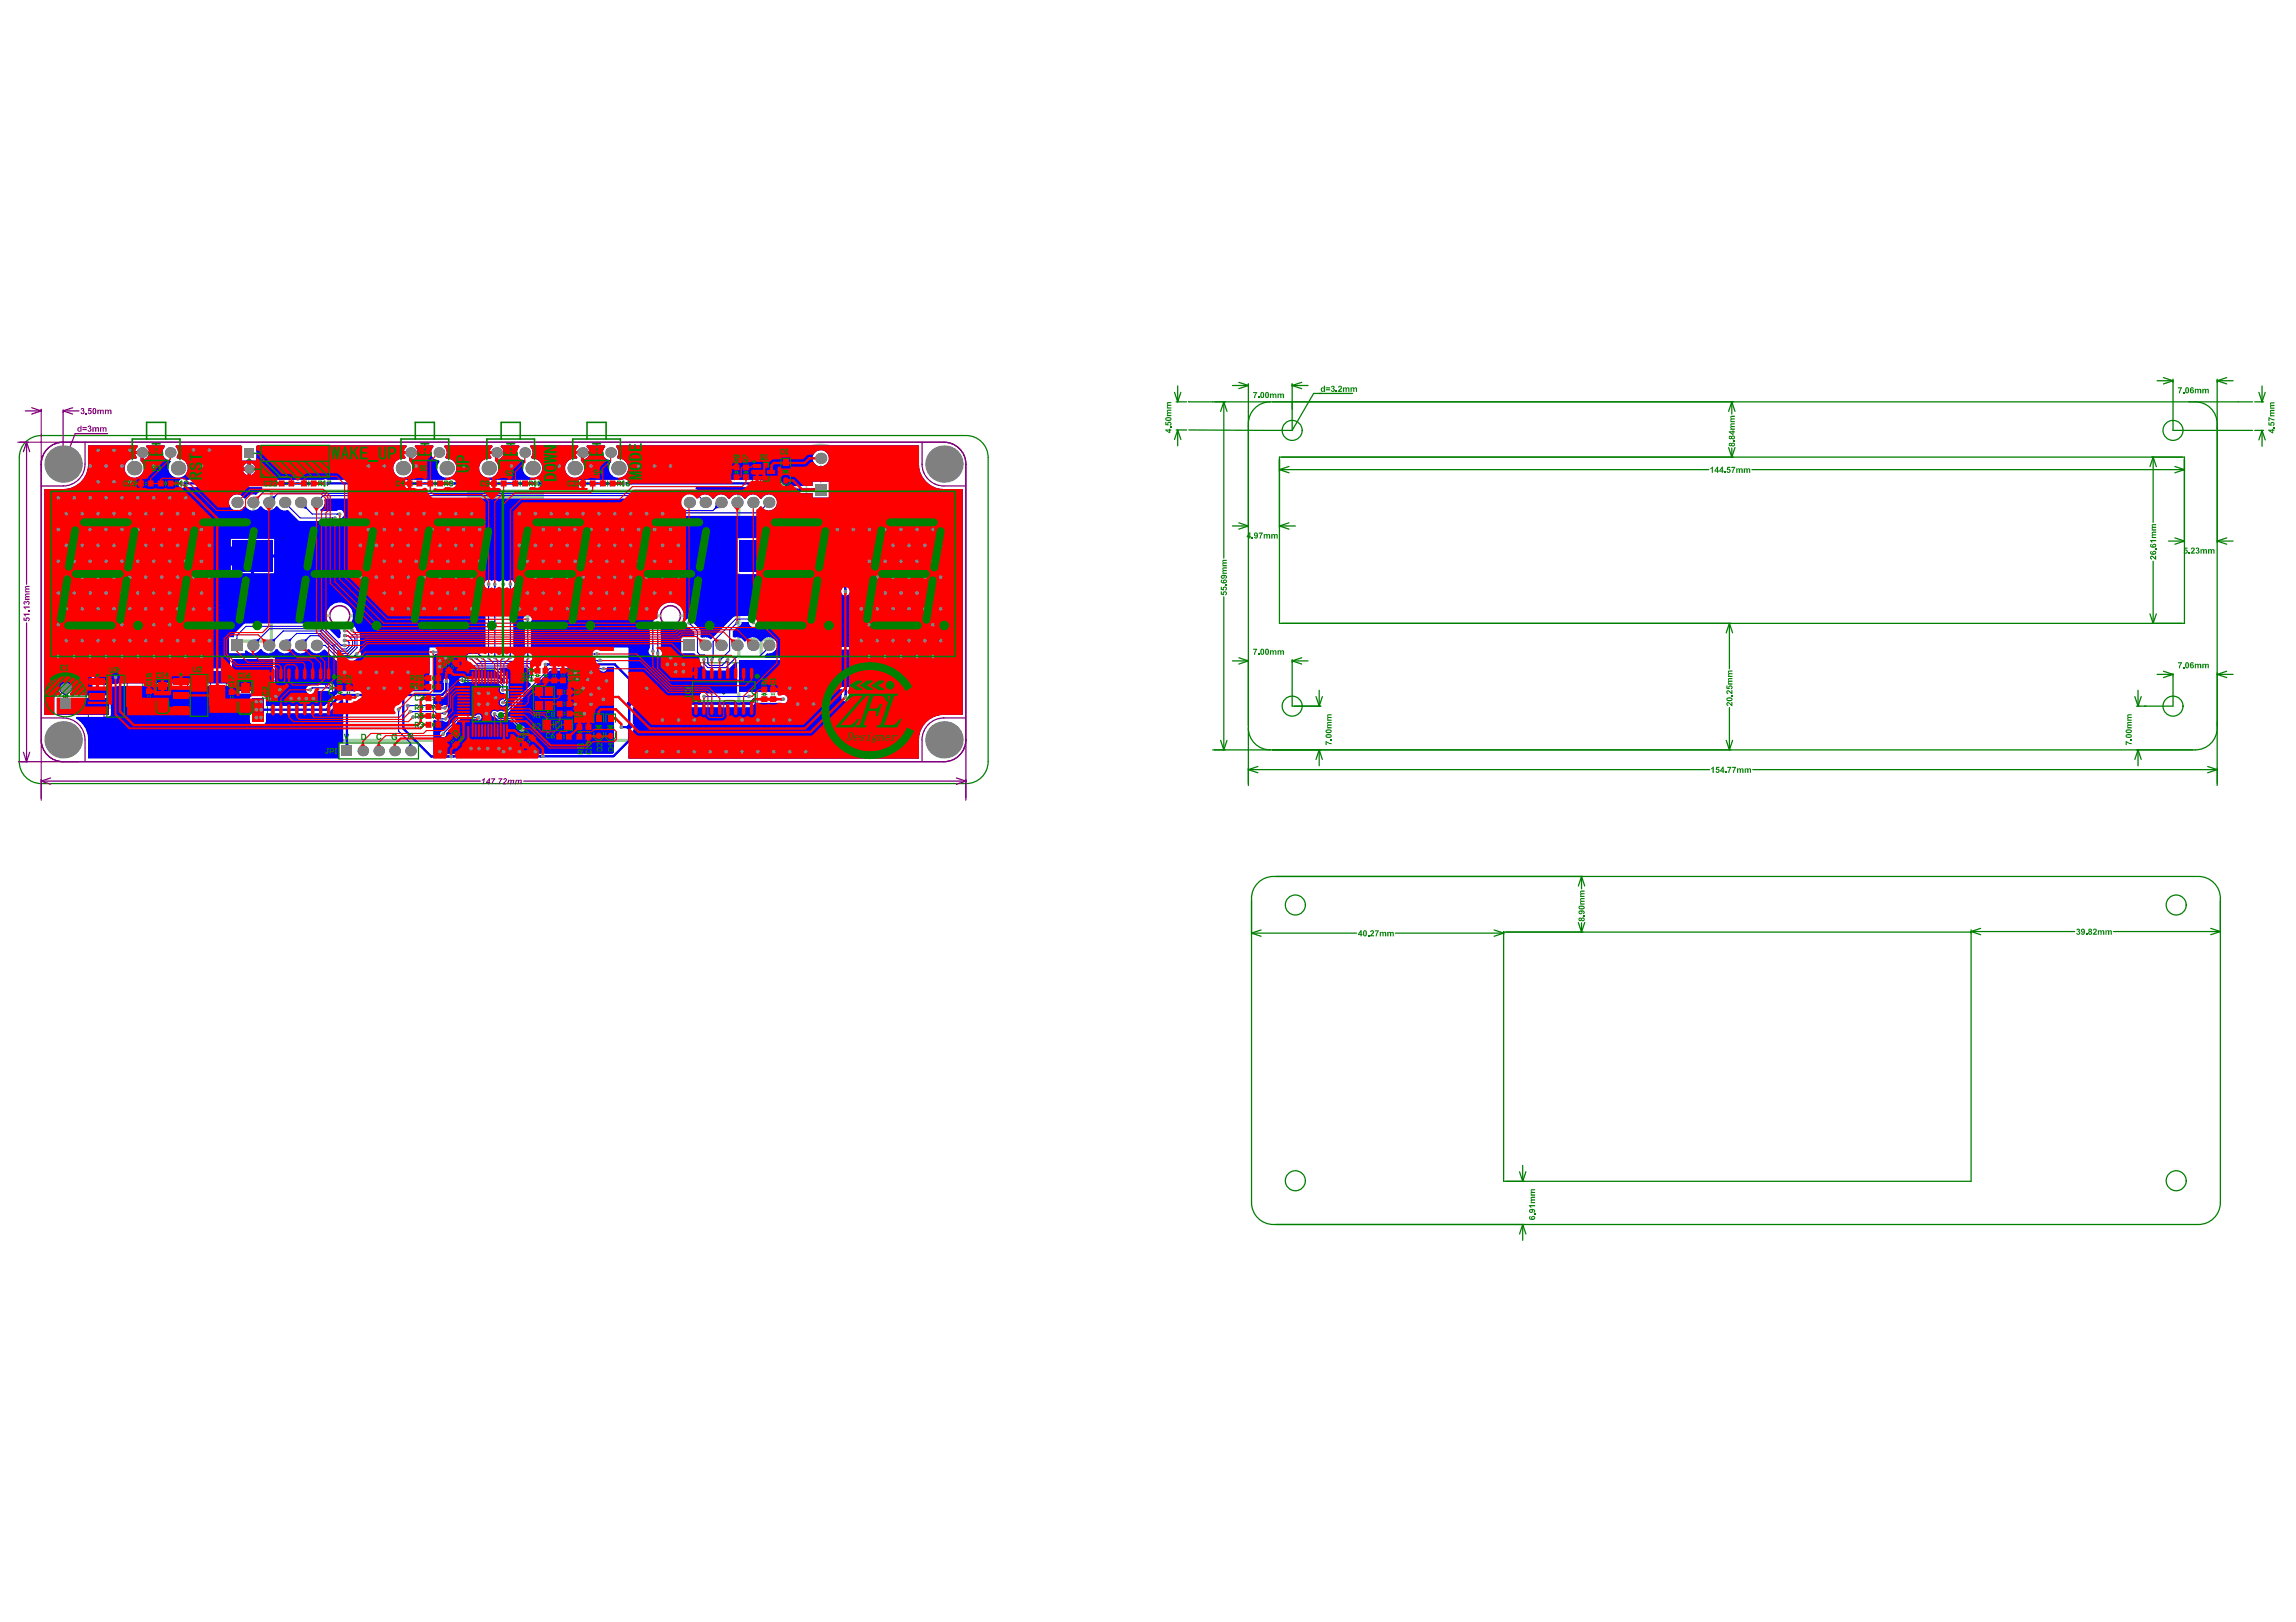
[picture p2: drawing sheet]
<svg xmlns="http://www.w3.org/2000/svg" width="297mm" height="210mm" viewBox="0 0 297 210" stroke-linecap="round" stroke-linejoin="round" font-family="sans-serif">
<g fill="none" stroke="#008000" stroke-width=".13">
<path d="M19.8 58.6h.8M20.2 58.2v.8M31.8 59.7h.8M32.2 59.3v.8M54.6 58.6h.8M55 58.2v.8M65.7 58.6h.8M66.1 58.2v.8M76.8 58.6h.8M77.2 58.2v.8M97.3 59.8h3.1v2.5h-3.1zM35.4 74.3h.8"/>
<path d="M35.8 73.9v.8M93.9 74.3h.8M94.3 73.9v.8M98.5 61h.8M98.9 60.6v.9M101.3 61h.8M101.7 60.6v.9M105.8 61.3h.8M106.2 60.9v.8M8.1 90.1h.8M8.5 89.7v.8M11.4 87.2h7.1v5.8h-7.1z"/>
<path d="M12.6 89.6h.8M13 89.2v.8M14.5 90.1h.9M15 89.7v.8M20.6 90.1h.8M21 89.7v.8M22.2 87.1h7.1v5.8h-7.1zM25.3 90h.9M25.8 89.6v.8M34.6 85.8h8.6v7.4h-8.6zM38.5 89.5h.8M38.9 89.1v.8"/>
<path d="M58.8 86.6h9.1v9h-9.1zM63 91.1h.8M63.4 90.7v.8M70.2 90.4h.4M70.4 90.2v.4M71.9 93.8h.4M72.1 93.6v.4M77.1 94.1h.8M77.5 93.7v.8M78.6 94.1h.8M79 93.7v.8M89.3 85.8h8.7v7.4h-8.7z"/>
<path d="M93.2 89.5h.8M93.6 89.1v.8"/>
</g>
<g fill="none" stroke="#008000" stroke-width=".16">
<path d="M2.5 59.2v39.4M5.3 56.4h119.7M127.8 59.2v39.4M151.9 50.8l.5 1.2M152.2 52h1.3M152.2 55.6h1.3M152.4 55.6l.4 1.3M152.4 55.6l-.5 1.3M152.4 50v2M152.4 55.6v2.1M152.8 50.8l-.4 1.2M153.8 51.9l137.6 .1"/>
<path d="M153.8 55.6l13.4 .1M158.3 52l.4 1.2M158.3 52v20.2M158.3 52l-.4 1.2M159.4 49.9h2.1M160.3 49.5l1.2 .4M161.5 49.7v52M161.5 49.9l-1.2 .4M165.5 59.2h117.1v21.5h-117.1zM167.2 49.7v6M167.2 49.9h2M167.2 49.9l1.2 .4"/>
<path d="M168.4 49.5l-1.2 .4M175 50.9h-5.1l-2.7 4.8M223.6 57.9l.4 1.3M224 52v1.6M224 58v1.2M224 52l.5 1.2M224 52l-.4 1.2M224.5 57.9l-.5 1.3M278.6 59.2l.4 1.2M278.6 59.2v8.4M278.6 59.2l-.5 1.2M279.1 49.3h2"/>
<path d="M279.9 48.9l1.2 .4M281.1 49.1v6.6h10.3M281.1 49.3l-1.2 .4M286.8 49.1v52.6M286.8 49.3h2.1M286.8 49.3l1.3 .4M288.1 48.9l-1.3 .4M291.7 55.7h1.2M291.7 52h1.2M292.2 50.8l.4 1.2M292.6 55.7l-.4 1.2M292.6 50v2"/>
<path d="M292.6 55.7v2.1M292.6 55.7l.5 1.2M293.1 50.8l-.5 1.2M6.5 63.5h117.1v21.5h-117.1zM6.5 63.6h.4M158.3 77.2v19.8M159.4 68.1h2.1M160.3 67.7l1.2 .4M161.5 68.1l-1.2 .4M165.5 68.1h2.1M165.5 68.1l1.3 .4M165.5 60.8l1.3 .4"/>
<path d="M165.5 60.8h55.6M166.8 60.4l-1.3 .4M166.8 67.7l-1.3 .4M226.7 60.8h55.9M278.1 79.4l.5 1.3M278.6 72.6v8.1M279 79.4l-.4 1.3M280.5 70h2.1M281.4 69.6l1.2 .4M281.4 60.4l1.2 .4M282.6 70l-1.2 .4M282.6 60.8l-1.2 .4"/>
<path d="M286.8 70h2.1M286.8 70l1.3 .4M288.1 69.6l-1.3 .4M156.9 97h127.1M157.9 95.8l.4 1.2M158.7 95.8l-.4 1.2M159.4 85.5h2.1M160.3 85.1l1.2 .4M161.5 99.6l1.2 .4M161.5 85.5l-1.2 .4M161.5 99.6h59.7M162.7 99.2l-1.2 .4"/>
<path d="M167.2 85.3v6.1h3.7M167.2 85.5h2M167.2 85.5l1.2 .4M168.4 85.1l-1.2 .4M170.3 90.1l.4 1.3M170.7 89.3v2.1M170.7 97v2.1M170.7 97l.4 1.3M170.7 97l-.4 1.3M171.1 90.1l-.4 1.3M223.3 95.8l.4 1.2M223.7 80.7l-.4 1.2"/>
<path d="M223.7 80.7v5.8M223.7 91.6v5.4M223.7 80.7l.4 1.2M224.1 95.8l-.4 1.2M226.8 99.6h60M276.2 90.1l.4 1.3M276.6 89.3v2.1M276.6 97v2.1M276.6 97l.4 1.3M276.6 97l-.4 1.3M277 90.1l-.4 1.3M279.1 87.3h2"/>
<path d="M279.9 86.9l1.2 .4M281.1 87.2v4.2h-4.7M281.1 87.3l-1.2 .4M285.6 99.2l1.2 .4M286.8 87.3h2.1M286.8 99.6l-1.2 .4M286.8 87.3l1.3 .4M288.1 86.9l-1.3 .4M5.3 101.4h119.7M161.9 116.3v39.3M164.7 113.4h119.7M204.2 119.4l.4 1.2"/>
<path d="M204.6 113.4v1.6M204.6 119.4v1.2M204.6 113.4l.4 1.3M204.6 113.4l-.4 1.3M205 119.4l-.4 1.2M287.3 116.3v39.3M161.9 120.8l1.2 .4M161.9 120.8h13.6M163.1 120.3l-1.2 .5M180.5 120.8h14M193.3 120.3l1.2 .5M194.5 120.8l-1.2 .4"/>
<path d="M194.5 120.6h60.5M255 120.3v32.6h-60.5v-32.3M255 120.6l1.2 .4M255 120.6h13.4M256.2 120.1l-1.2 .5M273.4 120.6h13.9M286 120.1l1.3 .5M287.3 120.6l-1.3 .4M164.7 158.5h119.7M196.6 151.6l.4 1.3M197 158.5l.4 1.2M197 158.5l-.4 1.2"/>
<path d="M197 150.8v2.1M197 158.5v2M197.4 151.6l-.4 1.3"/>
</g>
<g fill="#008000">
<path d="M171.5 95.9l.8 .3v.1l-.7-.2v.3h-.1z"/>
<path d="M172.1 95.6h.2v.2h-.2z"/>
<path d="M171.7 93.5l.6-.1v.2h-.4a.11 .11 0 0 0-.1 .1 .11 .11 0 0 0 .2 0h.3v.2h-.5v.2h.5v.2h-.6v-.2h.1l-.1-.1 .1-.2z"/>
<path d="M171.7 92.5l.6-.1v.2h-.4a.11 .11 0 0 0-.1 .1 .11 .11 0 0 0 .2 .1h.3v.1h-.4a.12 .12 0 0 0-.1 .2 .12 .12 0 0 0 .2 0h.3v.2h-.6v-.2h.1l-.1-.1 .1-.2z"/>
<path d="M275 95.9l.8 .3v.1l-.7-.2v.3h-.1z"/>
<path d="M275.6 95.6h.2v.2h-.2z"/>
<path d="M275.2 93.5l.6-.1v.2h-.5l.1 .1h.4v.2l-.5 .1 .1 .1h.4v.2h-.6v-.2h.1l-.1-.1 .1-.2z"/>
<path d="M275.2 92.5l.1-.1h.5v.2h-.3a.11 .11 0 0 0-.2 .1 .11 .11 0 0 0 .2 .1h.3v.1h-.4a.1 .1 0 0 0-.1 .1 .1 .1 0 0 0 .1 .1h.4v.2h-.6v-.2h.1l-.1-.1 .1-.2z"/>
<path d="M198.5 157.1h.1v.1h-.1z"/>
<path d="M197.8 155.9h.8v.2h-.6l.1 .2h-.1z"/>
<path d="M198 155l.1-.1h.5v.1l-.5 .1 .1 .1h.4v.2h-.3a.1 .1 0 0 0-.1 .1 .1 .1 0 0 0 .1 .1h.3v.1h-.6v-.1h.1l-.1-.1 .1-.3z"/>
<path d="M198 154l.6-.1v.1h-.3a.11 .11 0 0 0-.1 .2 .11 .11 0 0 0 .1 0h.3v.2h-.4l-.1 .1 .5 .1v.1h-.6v-.1h.1l-.1-.1 .1-.3z"/>
<path d="M204.9 118.4h.1v.2h-.1z"/>
<path d="M204.5 116.3l.5-.1v.2h-.3a.11 .11 0 0 0-.1 .1 .11 .11 0 0 0 .1 .1h.3v.1h-.3a.14 .14 0 0 0-.2 .2 .12 .12 0 0 0 .2 0h.3v.2h-.6v-.2h.1l-.1-.1 .1-.2-.1-.1z"/>
<path d="M204.4 115.3l.6-.1v.2h-.5l.1 .2h.4v.1h-.3a.11 .11 0 0 0-.1 .2 .11 .11 0 0 0 .1 0h.3v.2h-.6v-.1h.1l-.1-.2 .1-.2z"/>
<path d="M294.1 55.3h.2v.1h-.2z"/>
<path d="M293.5 54.6h.1v.3h.2l-.1-.1 .1-.2h.3l.2 .4-.3 .1v-.1a.13 .13 0 0 0 .1-.2 .13 .13 0 0 0-.2 0 .13 .13 0 0 0 0 .1v.2l-.4-.1z"/>
<path d="M293.5 54l.8 .3v.1l-.7-.2v.3h-.1z"/>
<path d="M293.7 53.1l.6-.1v.2h-.5a.13 .13 0 0 0 0 .2 .13 .13 0 0 0 .2 0h.3v.1h-.4a.12 .12 0 0 0-.1 .1 .12 .12 0 0 0 .2 .1h.3v.2h-.6v-.2h.1l-.1-.1 .1-.2z"/>
<path d="M293.7 52.2l.1-.1h.5v.1l-.5 .1 .1 .1h.4v.2h-.5l.1 .1h.4v.2h-.6v-.1h.1l-.1-.2 .1-.2z"/>
<path d="M157.9 76.5h.2v.3h.1l.1-.2h.3l.1 .2-.1 .2h-.1l.1-.1a.14 .14 0 0 0-.1-.2 .14 .14 0 0 0-.2 0 .14 .14 0 0 0 .1 .2l-.1 .1-.4-.1z"/>
<path d="M157.9 75.9h.2v.3h.1l.1-.3 .4 .1v.3l-.2 .1v-.1a.14 .14 0 0 0 0-.2 .14 .14 0 0 0-.2 0 .14 .14 0 0 0 .1 .2l-.1 .1-.4-.1z"/>
<path d="M158.6 75.6h.1v.2h-.1z"/>
<path d="M158.2 73.5l.5-.1v.2h-.4v.2h.4v.1h-.3a.12 .12 0 0 0-.2 .1 .12 .12 0 0 0 .2 .1h.3v.2h-.6v-.2h.1l-.1-.1 .1-.2z"/>
<path d="M158.2 72.5l.5-.1v.2l-.5 .1 .1 .1h.4v.1l-.5 .1 .1 .1h.4v.2h-.6v-.2h.1l-.1-.1 .1-.2z"/>
<path d="M162 69.5h.1v.2h-.1z"/>
<path d="M162.9 68.9h.5l-.3 .8h-.1v-.1l.2-.5h-.3z"/>
<path d="M163.5 69.1h.1v.1l.2-.1 .2 .1 .2-.1 .1 .2v.4h-.1l-.1-.5-.1 .1v.4h-.2v-.3a.12 .12 0 0 0-.1-.2 .12 .12 0 0 0-.1 .2v.3h-.1z"/>
<path d="M164.5 69.1h.1v.1l.2-.1 .1 .1 .3-.1 .1 .1v.5h-.1v-.3a.14 .14 0 0 0-.2-.2 .11 .11 0 0 0 0 .2v.3h-.2v-.3a.11 .11 0 0 0-.1-.2 .11 .11 0 0 0-.1 .2v.3h-.1z"/>
<path d="M223.4 91l.1-.1h.2l.3 .3v-.3h.1v.5l-.4-.3a.11 .11 0 0 0-.2-.1 .11 .11 0 0 0 0 .1 .11 .11 0 0 0 .1 .1v.2l-.2-.1z"/>
<path d="M224 89.9h.1v.2h-.1z"/>
<path d="M223.4 89.4l.3-.1 .3 .3v-.3h.1v.5l-.5-.3h-.1v.2h.1v.1h-.2l-.1-.1z"/>
<path d="M223.3 88.7h.2v.3h.1l.1-.3h.3l.1 .4-.2 .1v-.1a.13 .13 0 0 0 .1-.2 .13 .13 0 0 0-.2 0 .13 .13 0 0 0 0 .2v.1l-.5-.1z"/>
<path d="M223.6 87.8h.5v.1l-.4 .1v.1h.4v.1l-.4 .1v.1h.4v.2h-.5v-.2v-.1v-.2z"/>
<path d="M223.6 86.8h.5v.1h-.3a.12 .12 0 0 0-.1 .2 .12 .12 0 0 0 .2 0h.2v.2h-.4v.1l.4 .1v.1h-.5v-.1v-.1v-.3v-.1z"/>
<path d="M224.3 57h.1v.1h-.1z"/>
<path d="M223.9 54.8h.5v.1h-.3a.12 .12 0 0 0-.1 .2 .12 .12 0 0 0 .2 0h.2v.2h-.4v.1l.4 .1v.1h-.5v-.1v-.1v-.2v-.2z"/>
<path d="M223.9 53.8h.5v.2h-.4v.1h.4v.2l-.4 .1 .1 .1h.3v.1h-.5v-.1v-.1v-.2v-.1z"/>
<path d="M151.4 55.2h.1v.2h-.1z"/>
<path d="M150.8 54.6h.1v.3h.1l.1-.3h.4l.1 .3-.2 .2-.1-.2 .1-.1v-.1a.14 .14 0 0 0-.2 .1 .14 .14 0 0 0 0 .2v.1l-.4-.1z"/>
<path d="M151 53.1l.5-.1v.2h-.4v.1l.4 .1v.1h-.3a.1 .1 0 0 0-.1 .1 .1 .1 0 0 0 0 .1h.4v.2h-.5v-.2v-.1v-.2z"/>
<path d="M151 52.1l.1-.1h.4v.2h-.3a.11 .11 0 0 0-.1 .1 .11 .11 0 0 0 .1 .1h.3v.1h-.3a.11 .11 0 0 0-.1 .1 .11 .11 0 0 0 .1 .1h.3v.2h-.5v-.2v-.1v-.2z"/>
<path d="M278.2 72l.3-.1 .3 .3v-.3h.1v.5l-.4-.3a.11 .11 0 0 0-.2 0 .11 .11 0 0 0 .1 .2v.1l-.2-.1z"/>
<path d="M278.8 71h.1v.2h-.1z"/>
<path d="M278.2 69.9h.7v.1h-.5l.1 .2h-.1z"/>
<path d="M278.4 68.9l.5-.1v.2h-.4l.1 .1h.3v.2h-.3a.12 .12 0 0 0-.1 .1 .12 .12 0 0 0 .2 .1h.2v.1h-.5v-.1h.1l-.1-.1 .1-.2z"/>
<path d="M278.4 67.9l.5-.1v.2h-.4v.2h.4v.1h-.3a.11 .11 0 0 0-.1 .1 .11 .11 0 0 0 .1 .1h.3v.2h-.5v-.2h.1l-.1-.1 .1-.2z"/>
<path d="M177 121h.1v.2h-.1z"/>
<path d="M177.3 120.5l.2-.1h.2v.3l-.2 .3h.3v.2h-.6l.4-.5v-.2h-.1l-.2 .1z"/>
<path d="M177.9 120.4h.5l-.3 .8h-.1v-.1l.2-.6h-.3z"/>
<path d="M178.5 120.6h.1v.1l.2-.1 .2 .1 .2-.1 .1 .2v.4h-.1l-.1-.5-.1 .1v.4h-.1v-.3a.14 .14 0 0 0-.2-.2 .11 .11 0 0 0-.1 .2v.3h-.1z"/>
<path d="M179.5 120.6h.1v.1l.2-.1 .2 .1 .1-.1h.2v.6h-.1v-.4a.11 .11 0 0 0-.2-.1 .11 .11 0 0 0 0 .2v.3h-.2v-.3a.11 .11 0 0 0-.1-.2 .11 .11 0 0 0-.1 .2v.3h-.1z"/>
<path d="M172.2 50l.3-.1 .2 .2-.1 .2 .1 .2-.2 .2h-.2l-.1-.1v-.1h.1l.1 .1 .1-.1v-.1l-.1-.1 .1-.2h-.3z"/>
<path d="M172.8 50.6h.2v.1h-.2z"/>
<path d="M173.1 50l.2-.1 .3 .1v.2l-.3 .4h.3v.1h-.5l.3-.5a.1 .1 0 0 0 0-.2 .11 .11 0 0 0-.1 .2l-.2-.1z"/>
<path d="M173.7 50.1h.2v.1l.2-.1a.15 .15 0 0 0 .1 .1 .15 .15 0 0 0 .2-.1l.2 .1v.5h-.2v-.3a.12 .12 0 0 0-.1-.2 .12 .12 0 0 0-.1 .2v.3h-.1v-.3a.11 .11 0 0 0-.1-.2 .11 .11 0 0 0-.1 .2v.3h-.2z"/>
<path d="M174.7 50.1h.2v.1l.1-.1 .2 .1 .3-.1 .1 .1v.5h-.2v-.3a.12 .12 0 0 0-.1-.2 .12 .12 0 0 0-.1 .2v.3h-.1v-.3a.14 .14 0 0 0-.2-.2 .12 .12 0 0 0 0 .2v.3h-.2z"/>
<path d="M221.4 99.4l.3-.2v.8h-.1v-.6l-.2 .2z"/>
<path d="M222 99.2h.4v.2h-.2l-.1 .1 .3 .1v.3l-.2 .1h-.2l-.1-.2h.2a.14 .14 0 0 0 .2 0 .14 .14 0 0 0 0-.2 .14 .14 0 0 0-.2 .1l-.1-.1z"/>
<path d="M223.2 99.9h.1v.1h-.1z"/>
<path d="M223.5 99.2h.5l-.3 .8h-.1v-.2l.2-.4h-.3z"/>
<path d="M224.1 99.2h.5l-.3 .8h-.1l.2-.6h-.3z"/>
<path d="M224.7 99.4h.2v.1l.1-.1 .2 .1h.3l.1 .5h-.2v-.4a.13 .13 0 0 0-.2 0 .13 .13 0 0 0 0 .1v.3h-.1v-.3a.14 .14 0 0 0-.2-.2 .12 .12 0 0 0 0 .2v.3h-.2z"/>
<path d="M225.7 99.4h.1v.1l.2-.1 .2 .1 .3-.1v.1v.5h-.1v-.5l-.2 .1v.4h-.2v-.5l-.1 .1v.4h-.2z"/>
<path d="M281.8 50.1h.5l-.3 .8h-.1v-.2l.2-.4h-.3z"/>
<path d="M282.4 50.7h.2v.2h-.2z"/>
<path d="M283.9 50.3h.2v.1l.1-.1 .2 .1 .2-.1h.1l.1 .6h-.2v-.5l-.2 .1v.4h-.1v-.5l-.2 .1v.4h-.2z"/>
<path d="M284.9 50.3h.2v.1l.1-.1 .2 .1 .3-.1 .1 .1v.5h-.2v-.4a.11 .11 0 0 0-.1-.1 .11 .11 0 0 0-.1 .2v.3h-.1v-.3a.14 .14 0 0 0-.2-.2 .11 .11 0 0 0 0 .2v.3h-.2z"/>
<path d="M162.1 84h.5l-.2 .7h-.2v-.1l.3-.5h-.4z"/>
<path d="M162.8 84.6h.1v.1h-.1z"/>
<path d="M164.3 84.2h.1h.1h.3h.3v.5h-.1v-.3a.12 .12 0 0 0-.2-.1 .12 .12 0 0 0 0 .2v.2h-.2v-.3a.12 .12 0 0 0-.1-.1 .12 .12 0 0 0-.1 .2v.2h-.1z"/>
<path d="M165.3 84.2h.1h.1h.3h.3v.5h-.1l-.1-.4h-.1v.4h-.2v-.3a.12 .12 0 0 0-.1-.1 .12 .12 0 0 0-.1 .2v.2h-.1z"/>
<path d="M162.1 50.7h.5l-.2 .8h-.2v-.1l.3-.5h-.4z"/>
<path d="M162.8 51.4h.1v.1h-.1z"/>
<path d="M164.3 50.9h.1v.1l.2-.1 .2 .1 .1-.1 .2 .1v.5h-.1v-.3a.12 .12 0 0 0-.1-.2 .12 .12 0 0 0-.1 .2v.3h-.2v-.3a.12 .12 0 0 0-.1-.2 .12 .12 0 0 0-.1 .2v.3h-.1z"/>
<path d="M165.3 50.9h.1v.1l.2-.1 .2 .1 .1-.1 .2 .1v.5h-.1l-.1-.5-.1 .1v.4h-.2v-.5l-.2 .1v.4h-.1z"/>
<path d="M221.3 60.6l.2-.2h.1v.8h-.1v-.6l-.2 .1z"/>
<path d="M223.1 61h.1v.2h-.1z"/>
<path d="M223.5 60.4h.4v.2h-.3v.1h.2l.1 .2v.2l-.2 .1-.3-.1v-.1h.1a.13 .13 0 0 0 .2 .1 .13 .13 0 0 0 0-.2v-.1h-.3z"/>
<path d="M224 60.4h.5l-.3 .8h-.1v-.1l.2-.5h-.3z"/>
<path d="M224.6 60.6h.1v.1l.2-.1 .2 .1 .3-.1 .1 .2v.4h-.2v-.5l-.2 .1v.4h-.1v-.3a.14 .14 0 0 0-.2-.2 .11 .11 0 0 0 0 .2v.3h-.2z"/>
<path d="M225.6 60.6h.1v.1l.2-.1 .2 .1 .1-.1h.2v.6h-.1v-.3a.14 .14 0 0 0-.2-.2 .11 .11 0 0 0 0 .2v.3h-.2v-.3a.11 .11 0 0 0-.1-.2 .11 .11 0 0 0 0 .2v.3h-.2z"/>
<path d="M268.6 120.3l.3-.1 .2 .1-.1 .2 .1 .2v.2l-.3 .1-.2-.2h.2a.11 .11 0 0 0 .1 0 .11 .11 0 0 0 .1-.1 .11 .11 0 0 0-.2-.1v-.1a.11 .11 0 0 0 .2-.1 .11 .11 0 0 0-.2-.1v.1h-.2z"/>
<path d="M269.9 120.8h.1v.2h-.1z"/>
<path d="M270.8 120.3l.2-.1h.2l.1 .3-.3 .3h.3v.2h-.6l.4-.6-.1-.1-.2 .1z"/>
<path d="M271.4 120.4h.1v.1l.2-.1 .2 .1 .3-.1v.6h-.1v-.5a.13 .13 0 0 0-.2 0 .13 .13 0 0 0 0 .2v.3h-.2v-.4a.12 .12 0 0 0-.1-.1 .12 .12 0 0 0-.1 .2v.3h-.1z"/>
<path d="M272.4 120.4h.1v.1l.2-.1 .2 .1 .2-.1 .1 .1v.5h-.1l-.1-.5-.1 .1v.4h-.2v-.5l-.2 .1v.4h-.1z"/>
<path d="M281.8 85.7h.5l-.3 .8h-.1v-.2l.2-.5h-.3z"/>
<path d="M282.4 86.3h.2v.2h-.2z"/>
<path d="M283.9 85.9h.2v.1l.1-.1 .2 .1 .3-.1 .1 .6h-.2v-.5l-.2 .1v.4h-.1v-.4a.12 .12 0 0 0-.2-.1 .12 .12 0 0 0 0 .2v.3h-.2z"/>
<path d="M284.9 85.9h.2v.1l.1-.1 .2 .1 .3-.1 .1 .1v.5h-.2v-.5l-.2 .1v.4h-.1l-.1-.5-.1 .1v.4h-.2z"/>
<path d="M282.6 70.9h.4v.1h-.3v.1l.3 .1v.3l-.3 .1-.2-.2h.2l.1 .1 .1-.1a.13 .13 0 0 0-.1-.1 .13 .13 0 0 0-.2 0h-.1z"/>
<path d="M283.2 71.5h.1v.1h-.1z"/>
<path d="M283.5 70.9h.4v.3l-.3 .3h.3v.1h-.5l.4-.4a.11 .11 0 0 0-.1-.2 .11 .11 0 0 0-.1 .1h-.2z"/>
<path d="M284.1 70.9l.2-.1 .2 .2-.1 .2 .2 .2-.1 .2h-.3l-.2-.1h.2a.12 .12 0 0 0 .2 0 .12 .12 0 0 0 0-.2 .12 .12 0 0 0-.2 0l.2-.3-.4 .1z"/>
<path d="M284.7 71.1h.1v.1l.2-.1 .2 .1 .2-.1 .1 .2v.3h-.1l-.1-.4-.1 .1v.3h-.2v-.3a.11 .11 0 0 0-.1-.1 .11 .11 0 0 0-.1 .2v.2h-.1z"/>
<path d="M285.7 71.1h.1v.1l.2-.1 .1 .1 .2-.1h.1l.1 .5h-.1v-.3a.11 .11 0 0 0-.2-.1 .11 .11 0 0 0 0 .2v.2h-.2v-.4a.11 .11 0 0 0-.1 0 .11 .11 0 0 0-.1 .1v.3h-.1z"/>
<path d="M171.6 95.2l.1 .1h.3a.12 .12 0 0 0 .1 0 .12 .12 0 0 0 0-.2 .12 .12 0 0 0-.1 0zM171.5 95.1l.3-.1h.3l.2 .1v.3l-.2 .1h-.5l-.1-.3z"/>
<path d="M171.6 94.6v.1h.2h.4l-.2-.2zM171.6 94.4h.6l.1 .2v.1l-.2 .2h-.5l-.1-.3z"/>
<path d="M275.1 95.2v.1l.2 .1 .4-.1-.2-.2zM275 95.1l.3-.1h.4l.1 .3-.2 .2h-.4l-.2-.2z"/>
<path d="M275.1 94.6l.1 .1h.3a.14 .14 0 0 0 .1 0 .14 .14 0 0 0 0-.2 .14 .14 0 0 0-.1 0zM275 94.5l.2-.1h.4l.2 .1v.2l-.1 .2h-.5l-.2-.1z"/>
<path d="M197.9 157.4h.1l-.1 .3h.1h.1v-.3l.2-.1 .2 .1 .1 .2-.1 .2-.5 .1-.2-.2zM198.2 157.6a.15 .15 0 0 0 .3 0 .15 .15 0 0 0-.3 0z"/>
<path d="M197.9 156.7a.15 .15 0 0 0 .3 0 .15 .15 0 0 0-.3 0zM197.9 156.5l.2-.1 .4 .1 .1 .3-.2 .2v-.2a.12 .12 0 0 0 .1-.2 .12 .12 0 0 0-.2 0v.3l-.3 .1-.2-.2z"/>
<path d="M204.3 119a.1 .1 0 0 0 .2 0 .1 .1 0 0 0-.2 0zM204.6 119a.15 .15 0 0 0 .3 0 .15 .15 0 0 0-.3 0zM204.3 118.8l.2-.1a.1 .1 0 0 0 .1 .1 .1 .1 0 0 0 .1-.1h.2l.1 .2v.2l-.1 .1h-.2l-.1-.1-.2 .1h-.1z"/>
<path d="M204.3 118.1a.15 .15 0 0 0 .3 0 .15 .15 0 0 0-.3 0zM204.3 117.9l.4-.1 .3 .1a.23 .23 0 0 1 0 .3 .23 .23 0 0 1-.2 .1v-.1l.1-.2-.2-.1-.1 .4h-.3z"/>
<path d="M204.3 117.4l.1 .1h.5l-.1-.1zM204.2 117.3l.2-.1h.3l.2 .1 .1 .2-.1 .2h-.5l-.2-.2z"/>
<path d="M293.7 55.7l.3 .2v-.2zM293.4 55.6h.6v-.1h.1v.1h.2v.1h-.2v.4h-.1l-.6-.4z"/>
<path d="M158 75.1l.1-.1v.3h.2v-.2l.3-.1 .1 .3-.1 .2h-.4l-.2-.1zM158.3 75.2a.15 .15 0 0 0 .3 0 .15 .15 0 0 0-.3 0z"/>
<path d="M158.1 74.7a.13 .13 0 0 0 .2 0 .13 .13 0 0 0-.2 0zM158 74.5l.2-.1h.3l.2 .1v.2l-.2 .2 .1-.3-.2-.1v.4h-.3l-.2-.2z"/>
<path d="M161.6 69.1l-.2 .3h.2zM161.6 68.9h.2v.5h.1l-.1 .3h-.2v-.2h-.3z"/>
<path d="M162.3 69.1a.15 .15 0 0 0 .3 0 .15 .15 0 0 0-.3 0zM162.3 69l.2-.1 .2 .2v.5l-.3 .1-.2-.2h.2a.13 .13 0 0 0 .2 0 .13 .13 0 0 0 0-.1h-.3z"/>
<path d="M223.5 90.4l.1 .2 .4-.1-.1-.1zM223.4 90.4l.2-.2 .3 .1 .2 .1v.1l-.1 .2h-.4l-.2-.1z"/>
<path d="M223.8 57.5a.09 .09 0 0 0 .1 0 .09 .09 0 0 0-.1 0zM224.1 57.5a.12 .12 0 0 0 .2 0 .12 .12 0 0 0-.2 0zM223.7 57.3h.2l.1 .1 .3-.1 .1 .1v.3l-.3 .1a.11 .11 0 0 0-.1-.1 .11 .11 0 0 0-.1 .1l-.2-.2z"/>
<path d="M223.8 56.6a.1 .1 0 0 0 .2 0 .1 .1 0 0 0-.2 0zM224.1 56.6a.12 .12 0 0 0 .2 0 .12 .12 0 0 0-.2 0zM223.7 56.5l.2-.1 .1 .1 .1-.1h.2l.2 .1-.1 .2-.2 .2-.2-.2-.2 .2-.1-.2z"/>
<path d="M223.9 56l.2 .1v-.1zM223.7 55.8h.4v-.1h.2v.1h.1v.2h-.1v.3h-.2l-.4-.4z"/>
<path d="M151 55.7l.2 .2v-.2zM150.8 55.6h.4v-.1h.2v.1h.1v.1h-.1v.3h-.2l-.4-.3z"/>
<path d="M150.9 54.2v.1h.3a.12 .12 0 0 0 .2 0 .12 .12 0 0 0-.1-.2zM150.8 54.1l.2-.1h.4l.1 .1 .1 .2-.2 .2h-.4l-.2-.1z"/>
<path d="M278.2 71.4l.2-.1-.1 .3h.2v-.2l.3-.1 .1 .1 .1 .2-.2 .2h-.5l-.1-.2zM278.6 71.5a.13 .13 0 0 0 .2 0 .13 .13 0 0 0-.2 0z"/>
<path d="M278.2 70.5l.2-.1-.1 .2 .2 .1v-.3h.3l.2 .3-.2 .1-.3 .1-.3-.1zM278.6 70.6a.13 .13 0 0 0 .2 0 .13 .13 0 0 0-.2 0z"/>
<path d="M176 120.6l-.2 .3h.2zM176 120.4h.2v.5h.1l-.1 .3h-.2v-.2h-.3z"/>
<path d="M176.5 120.5v.4a.12 .12 0 0 0 0 .1 .12 .12 0 0 0 .2 0 .12 .12 0 0 0 0-.2v-.3zM176.4 120.5l.2-.1 .2 .1v.4l-.1 .3h-.2l-.1-.2z"/>
<path d="M170.9 50.2l.2-.1 .2 .1v-.3h.1v.8l-.5-.1zM171 50.4a.17 .17 0 0 0 .3 0 .17 .17 0 0 0-.3 0z"/>
<path d="M171.5 50.1h.6v.2h-.6zM171.5 50.4h.6v.1h-.6z"/>
<path d="M222.9 99.5l-.2 .2h.2zM222.9 99.2h.1v.5h.1l-.1 .3h-.1v-.2h-.4z"/>
<path d="M282.9 50.3v.4a.18 .18 0 0 0 .2-.1 .18 .18 0 0 0-.1-.2v-.1zM282.8 50.2l.2-.1 .2 .2v.3l-.2 .3h-.2l-.1-.1z"/>
<path d="M283.4 50.2l.3-.1 .1 .2h-.1a.11 .11 0 0 0-.2-.1 .1 .1 0 0 0 0 .2h.2l.1 .1v.3l-.1 .1h-.2l-.2-.1v-.4zM283.5 50.6a.13 .13 0 0 0 .2 0 .13 .13 0 0 0-.2 0z"/>
<path d="M163.2 84.1v.5h.1l.1-.5zM163.2 84h.2l.2 .2-.1 .4-.2 .2-.2-.1v-.2v-.3z"/>
<path d="M163.9 84.1l-.1 .3a.13 .13 0 0 0 .1 .2 .13 .13 0 0 0 .1-.1 .13 .13 0 0 0 0-.1v-.3zM163.7 84l.2-.1 .2 .2 .1 .4-.2 .2h-.2l-.1-.1z"/>
<path d="M163.2 50.9v.3a.13 .13 0 0 0 .1 .2 .13 .13 0 0 0 .1-.1 .13 .13 0 0 0 0-.1v-.3zM163.1 50.8l.2-.1 .2 .1 .1 .4-.2 .3-.3-.1z"/>
<path d="M163.9 50.9l-.1 .3a.13 .13 0 0 0 0 .1 .13 .13 0 0 0 .2 .1v-.5zM163.7 50.8l.3-.1 .1 .1 .1 .4-.2 .3-.3-.1z"/>
<path d="M222.1 60.6l-.2 .3h.2zM222.2 60.4h.1v.5h.1l-.1 .3h-.2v-.2h-.3z"/>
<path d="M222.8 60.6l-.2 .3h.2zM222.8 60.4h.1v.5h.1l-.1 .3h-.1v-.2h-.4z"/>
<path d="M269.3 120.4a.15 .15 0 0 0 .3 0 .15 .15 0 0 0-.3 0zM269.3 120.3l.2-.1 .2 .1v.4l-.2 .3a.21 .21 0 0 1-.3-.2h.2l.1 .1 .1-.2-.3-.1z"/>
<path d="M270.3 120.4a.1 .1 0 0 0 .2 0 .1 .1 0 0 0-.2 0zM270.3 120.7a.12 .12 0 0 0 .2 0 .12 .12 0 0 0-.2 0zM270.2 120.2h.4v.2a.11 .11 0 0 0-.1 .2 .11 .11 0 0 0 .2 .1l-.1 .2-.1 .1-.3-.1v-.2a.14 .14 0 0 0 .1-.2 .14 .14 0 0 0-.1-.1z"/>
<path d="M282.9 85.8v.4a.12 .12 0 0 0 0 .1 .12 .12 0 0 0 .2 0 .12 .12 0 0 0-.1-.2v-.3zM282.8 85.8l.2-.1 .2 .2v.3l-.1 .3-.4-.1z"/>
<path d="M283.4 85.8l.2-.1h.2v.2h-.1a.12 .12 0 0 0-.2 0 .12 .12 0 0 0 0 .1h.1h.2v.3v.1l-.3 .1-.1-.1zM283.5 86.2a.12 .12 0 0 0 .2 0 .12 .12 0 0 0-.2 0z"/>
</g>
<g fill="none" stroke="#008000" stroke-width=".13">
<circle cx="20.2" cy="58.6" r=".28"/>
<circle cx="32.2" cy="59.7" r=".28"/>
<circle cx="55" cy="58.6" r=".28"/>
<circle cx="66.1" cy="58.6" r=".28"/>
<circle cx="77.2" cy="58.6" r=".28"/>
<circle cx="35.8" cy="74.3" r=".28"/>
<circle cx="94.3" cy="74.3" r=".28"/>
<circle cx="98.9" cy="61" r=".28"/>
<circle cx="101.7" cy="61" r=".28"/>
<circle cx="106.2" cy="61.3" r=".28"/>
<circle cx="8.5" cy="90.1" r=".28"/>
<circle cx="13" cy="89.6" r=".28"/>
<circle cx="21" cy="90.1" r=".28"/>
<circle cx="38.9" cy="89.5" r=".28"/>
<circle cx="63.4" cy="91.1" r=".28"/>
<circle cx="70.4" cy="90.4" r=".15"/>
<circle cx="72.1" cy="93.8" r=".15"/>
<circle cx="77.5" cy="94.1" r=".28"/>
<circle cx="79" cy="94.1" r=".28"/>
<circle cx="93.6" cy="89.5" r=".28"/>
</g>
<g fill="none" stroke="#008000" stroke-width=".16">
<path d="M5.3 56.4a2.83 2.83 0 0 0-2.8 2.8M125 56.4a2.83 2.83 0 0 1 2.8 2.8M164.3 52a2.83 2.83 0 0 0-2.8 2.8M284 52a2.83 2.83 0 0 1 2.8 2.8M2.5 98.6a2.83 2.83 0 0 0 2.8 2.8M127.8 98.6a2.83 2.83 0 0 1-2.8 2.8M161.5 94.2a2.83 2.83 0 0 0 2.8 2.8M286.8 94.2a2.83 2.83 0 0 1-2.8 2.8M164.7 113.4a2.83 2.83 0 0 0-2.8 2.9M284.4 113.4a2.83 2.83 0 0 1 2.9 2.9M161.9 155.6a2.83 2.83 0 0 0 2.8 2.9M287.3 155.6a2.83 2.83 0 0 1-2.9 2.9"/>
<circle cx="167.2" cy="55.7" r="1.29"/>
<circle cx="281.1" cy="55.7" r="1.29"/>
<circle cx="8.2" cy="60.1" r="1.29"/>
<circle cx="122.1" cy="60.1" r="1.29"/>
<circle cx="8.2" cy="95.7" r="1.29"/>
<circle cx="122.1" cy="95.7" r="1.29"/>
<circle cx="167.2" cy="91.4" r="1.29"/>
<circle cx="281.1" cy="91.4" r="1.29"/>
<circle cx="167.6" cy="117.1" r="1.29"/>
<circle cx="281.5" cy="117.1" r="1.29"/>
<circle cx="167.6" cy="152.8" r="1.29"/>
<circle cx="281.5" cy="152.8" r="1.29"/>
</g>
<g fill="none" stroke="#800080" stroke-width=".16">
<path d="M2.3 57.2h7.8M3.3 53.2h2M3.4 57.2l.4 1.3M3.4 57.2l-.4 1.3M3.4 57.2v18.4M4.1 52.8l1.2 .4M5.3 53v8M5.3 53.2l-1.2 .4M8.2 53v7.1l1.5-4h4.2M8.2 53.2h2M8.2 53.2l1.2 .4M9.4 52.8l-1.2 .4"/>
<path d="M2.4 98.6h7.8M3 97.3l.4 1.3M3.4 80.6v18M3.8 97.3l-.4 1.3M5.3 95.7v7.8M125 95.7v7.8M5.3 101.1l1.3 .4M5.3 101.1h56.8M6.6 100.7l-1.3 .4M67.7 101.1h57.3M123.7 100.7l1.3 .4M125 101.1l-1.3 .4"/>
</g>
<path d="M98.4 59.8h1v2.5h-1zM13.5 87.4h3v5.4h-3zM24.3 87.3h3v5.4h-3zM34.8 88.1h8.2v2.9h-8.2zM60.5 88.3h5.7v5.6h-5.7zM89.5 88h8.2v2.9h-8.2z" fill="none" stroke="#800080" stroke-width=".13"/>
<g fill="#800080">
<path d="M11.4 55.2l.1-.1 .3 .1-.1 .2 .1 .3-.1 .1-.2 .1-.1-.1-.1-.2 .2 .1h.2v-.2h-.2l.1-.3-.3 .1z"/>
<path d="M12 55.3h.1v.1l.1-.1 .2 .1 .2-.1h.2v.6h-.1v-.4a.11 .11 0 0 0-.2-.1 .11 .11 0 0 0 0 .2v.3h-.2v-.4a.11 .11 0 0 0-.1-.1 .11 .11 0 0 0-.1 .2v.3h-.1z"/>
<path d="M12.9 55.3h.2v.1l.1-.1 .2 .1 .3-.1 .1 .1v.5h-.2v-.5h-.1l-.1 .5h-.1v-.4a.12 .12 0 0 0-.1-.1 .12 .12 0 0 0-.1 .2v.3h-.2z"/>
<path d="M3 79.9h.2v.3h.1l.1-.3h.4v.4l-.2 .1v-.1a.12 .12 0 0 0 .1-.2 .12 .12 0 0 0-.2-.1l-.1 .1 .1 .3-.5-.1z"/>
<path d="M3 79.4h.8v.2h-.5l.1 .2h-.2z"/>
<path d="M3.7 79h.1v.2h-.1z"/>
<path d="M3 78.5h.8v.2h-.5l.1 .1h-.2z"/>
<path d="M3.1 77.8h.2l.1 .1 .1-.2 .2 .1 .1 .3-.2 .2v-.2a.12 .12 0 0 0 .1-.1 .12 .12 0 0 0-.2-.1 .12 .12 0 0 0 0 .2l-.3-.2v.2h.1v.2l-.2-.1z"/>
<path d="M3.3 76.9l.5-.1v.1l-.4 .1v.1h.4v.2h-.3a.11 .11 0 0 0-.1 .1 .11 .11 0 0 0 .1 .1h.3v.1h-.5v-.1v-.1v-.2z"/>
<path d="M3.3 75.9l.5-.1v.2h-.3a.12 .12 0 0 0-.1 .1 .12 .12 0 0 0 .2 .1h.2v.1h-.3a.11 .11 0 0 0-.1 .1 .11 .11 0 0 0 .1 .1h.3v.2h-.5v-.2v-.1v-.2v-.1z"/>
<path d="M62.4 100.9l.4-.2-.2 .8h-.2l.2-.6-.3 .1z"/>
<path d="M63.6 100.7h.5l-.4 .8h-.1l.3-.6h-.4z"/>
<path d="M64.1 101.3h.2l-.1 .2h-.1z"/>
<path d="M64.5 100.7h.5l-.4 .8h-.1v-.1l.3-.5h-.3z"/>
<path d="M65.2 100.8l.2-.1 .2 .2v.1l-.3 .3h.2v.2h-.5l.5-.6-.1-.1-.1 .1h-.2z"/>
<path d="M65.7 100.9l.2 .1 .1-.1a.18 .18 0 0 0 .2 .1 .18 .18 0 0 0 .2-.1l.1 .1v.1l-.1 .4h-.1l.1-.4a.13 .13 0 0 0-.2 0 .13 .13 0 0 0 0 .1l-.1 .3h-.1v-.4l-.1-.1-.1 .5h-.2z"/>
<path d="M66.7 100.9l.2 .1 .2-.1 .1 .1 .1-.1a.17 .17 0 0 1 .2 0 .17 .17 0 0 1 0 .2l-.1 .4h-.1v-.5l-.1 .1-.1 .4h-.2l.1-.5h-.1l-.2 .5h-.1z"/>
<path d="M10.5 52.9l.2-.1 .2 .1v.2l-.1 .1h.1v.2v.1l-.2 .1-.3-.2h.2l.1 .1 .1-.2v-.1h-.2l.1-.3h-.1v.1h-.2z"/>
<path d="M11.1 53.4h.1v.2h-.1z"/>
<path d="M11.4 52.8h.4v.2h-.2l-.1 .1h.3v.4l-.2 .1-.2-.2h.1a.14 .14 0 0 0 .2 0 .14 .14 0 0 0 0-.2 .14 .14 0 0 0-.2 0h-.1z"/>
<path d="M12.6 53h.1v.1l.2-.1 .2 .1 .1-.1h.2v.6h-.1v-.3a.14 .14 0 0 0-.2-.2 .12 .12 0 0 0 0 .2v.3h-.2v-.3a.11 .11 0 0 0-.1-.2 .11 .11 0 0 0 0 .2v.3h-.2z"/>
<path d="M13.6 53h.1v.1l.2-.1 .1 .1 .4-.1v.6h-.1v-.5l-.2 .1v.4h-.2v-.3a.12 .12 0 0 0-.1-.2 .12 .12 0 0 0-.1 .2v.3h-.1z"/>
<path d="M10.1 55.3h.2l.1 .1v-.3h.2v.8l-.5-.1-.1-.3zM10.1 55.6a.16 .16 0 0 0 .3 0 .16 .16 0 0 0-.3 0z"/>
<path d="M10.7 55.3h.5v.1h-.5zM10.7 55.5h.5v.2h-.5z"/>
<path d="M63.2 101l-.2 .2h.2zM63.3 100.7h.1l-.1 .5h.1l-.1 .3h-.2l.1-.2h-.3v-.1z"/>
<path d="M12.2 52.9l-.1 .4a.11 .11 0 0 0 .1 .2 .11 .11 0 0 0 .1-.2v-.3zM12 52.9l.2-.1 .2 .1 .1 .4-.2 .3h-.2l-.1-.1z"/>
</g>
<g fill="none" stroke="#800080" stroke-width=".13">
<circle cx="42.4" cy="88.7" r=".29"/>
<circle cx="65.5" cy="93.2" r=".4"/>
<circle cx="97.1" cy="88.7" r=".29"/>
</g>
<path d="M6 58.3a2.83 2.83 0 0 1 2.2-1.1h113.9a2.83 2.83 0 0 1 2.9 2.9v35.6a2.83 2.83 0 0 1-2.9 2.9h-113.9a2.83 2.83 0 0 1-2.9-2.9v-35.6l.1-.7 .2-.6zM11 57.2v2.9a2.83 2.83 0 0 1-2.8 2.8M119.3 57.2v2.9M5.3 62.9h2.9M119.3 60.1a2.83 2.83 0 0 0 2.8 2.8h2.9M5.3 92.9h2.9a2.83 2.83 0 0 1 2.8 2.8v2.9M122.1 92.9h2.8M122.1 92.9a2.83 2.83 0 0 0-2.8 2.8v2.9" fill="none" stroke="#800080" stroke-width=".16"/>
<g fill="none" stroke="#800080" stroke-width=".21">
<circle cx="44" cy="79.7" r="1.29"/>
<circle cx="86.7" cy="79.7" r="1.29"/>
</g>
<path d="M103.8 63.4h1M104.3 62.9v1M105.2 61.1h2v.4h-2zM105.2 61.9h2M105.2 60.8h2M106.2 60.2v.5M106.2 61.9v.6M11.9 90.9h.3M12.1 87.4h-.3v4.2h.4M12.8 89.3l.2 .5 .2-.4h-.2v.2M13.8 90.9h.3M13.9 87.4h.3v4.2h-.4" fill="none" stroke="#c0c073" stroke-width=".21"/>
<path d="M12.6 89.3h.8l-.4 .7zM12.6 90h.8" fill="none" stroke="#c0c073" stroke-width=".16"/>
<path d="M104 82.7l-.5 .5v2.4h4.3M114.7 82.7l.5 .5v2.4h-4.2" fill="none" stroke="#c0c073" stroke-width=".14"/>
<g fill="none" stroke="#c0c073" stroke-width=".4">
<path d="M31.2 67.4h3.3M32.8 65.7v3.5M35.1 69.6v-6.1h60.5v6.1M35.1 74.3v10.7M35.3 79.7h7.2M45.4 79.7h39.9M88.2 79.7h7.2M95.6 74.3v10.7M96.8 67.4h3.1M31.2 83h3.1M95.6 89.7v6.1h-60.5v-5.9M96.8 82.8h3.3"/>
<path d="M98.5 81.1v3.5"/>
</g>
<g fill="#c0c073">
<path d="M60.4 93h9.9v2.9h-9.9z" fill-rule="evenodd"/>
<path d="M60.4 63.7h9.9v2.8h-9.9z" fill-rule="evenodd"/>
</g>
<g fill="none" stroke="#c0c073" stroke-width=".13">
<path d="M83.5 70.1h.2M83.6 70.1v.5l-.1 .1-.3-.1M83.9 70.5h.3l.1-.1v-.2l-.1-.1h-.3v.6M84.5 70.2l.1-.1h.2l.1 .1-.4 .5h.4M106.1 72.8h.1M106.1 71.5h.6v.3l-.1 .1-.2-.1-.2 .1-.1-.1zM106.1 72.1v.4M106.1 72.3h.6M106.1 72.8h.6M106.2 72.7l-.1 .1M106.4 71.5h.1M106.4 71.5v.3"/>
<path d="M106.7 72.7v.2M110.3 60.8v.6h.4M111.3 60.9l-.1-.1h-.2l-.1 .2 .1 .1h.2l.1 .2-.1 .1h-.2l-.1-.1M111.5 61.4h.2M111.6 60.8h.1M111.6 60.8v.6M111.6 60.8l-.1 .1M14.7 89.2h.7v.3l-.1 .1h-.4l-.2-.1zM14.9 89.8l-.2 .1v.2l.3 .1M15 90.2h.1M15.1 90.1l-.1 .1M15.1 90v.1"/>
<path d="M15.3 89.8l.1 .1v.2l-.1 .1-.2-.1"/>
</g>
<path d="M106.3 76.9a4 4 0 0 0 0 5.2M108.7 73.4a6.2 6.2 0 0 0-5.5 6.1 6.2 6.2 0 0 0 5.5 6.1M110 73.4a6.2 6.2 0 0 1 5.5 6.1 6.2 6.2 0 0 1-5.5 6.1M112.5 76.9a4 4 0 0 1 0 5.2" fill="none" stroke="#c0c073" stroke-width=".14"/>
<g fill="none" stroke="#c0c073" stroke-width=".21">
<circle cx="106.2" cy="61.2" r="3.7"/>
<circle cx="11.9" cy="92.4" r=".1"/>
</g>
<g fill="#00f">
<path d="M23.8 62.4h.1v.3h-.1z"/>
<path d="M30.6 82.6h.1l.1 .2h-.3z"/>
<path d="M33.9 91.7h.2v.3h-.2z"/>
<path d="M34.8 82.8l.7-.2 .1 .1-.1 .8z"/>
<path d="M36.8 82.8l.8-.2 .1 .1-.1 .8z"/>
<path d="M41.8 62.4h.1v.3h-.1z"/>
<path d="M42.3 62.4h.1v.3h-.1z"/>
<path d="M44.2 83.4h.2v.3l-.2-.1z"/>
<path d="M43 67l.2-.1-.1 .3-.2-.1z"/>
<path d="M43.6 66.5l.2-.1v.3l-.2-.1z"/>
<path d="M45.9 84.6l.2 .3-.2 .1-.1-.1z"/>
<path d="M44.8 82.7l.1 .1v.2h-.2z"/>
<path d="M45.5 81.8l.3-.2 .1 .2-.1 .1z"/>
<path d="M44.8 81.5h.1v.2l-.1 .1z"/>
<path d="M44.8 82.1l.2 .1v.1l-.2 .1z"/>
<path d="M51.4 92h.3l-.1 .2h-.1z"/>
<path d="M53.6 92.6l.2 .1v.2l-.2 .1z"/>
<path d="M53.3 91.9l.2 .1v.2l-.2 .1z"/>
<path d="M52.9 91.1l.2 .1v.2l-.2 .1z"/>
<path d="M58.5 97.7h.2v.3l-.2 .1z"/>
<path d="M58 97.7h.2v.4h-.2z"/>
<path d="M58.1 62.4h.2v.3h-.2z"/>
<path d="M58.6 62.4h.2v.3h-.2z"/>
<path d="M61.6 85.3l.2-.2 .1 .2-.1 .1z"/>
<path d="M62 84.9l.1-.1 .3 .1-.3 .2z"/>
<path d="M63.9 84.7h.2l.1 .2h-.4z"/>
<path d="M63.1 84.7h.2l.1 .2h-.4z"/>
<path d="M65 84.7h.2l.1 .2h-.3z"/>
<path d="M68.2 84.7h.2l.1 .2h-.4z"/>
<path d="M70.4 97.7h.2v.3h-.2z"/>
<path d="M69.9 97.7h.1l.1 .3h-.2z"/>
<path d="M70.7 85.8h.2v.3l-.2 .1z"/>
<path d="M69.6 62.4h.2v.3h-.2z"/>
<path d="M76.8 84.6l.3-.1v.3l-.3-.1z"/>
<path d="M80.4 62.4h.2v.3h-.2z"/>
<path d="M81 62.4h.1v.3h-.1z"/>
<path d="M85 84.2h.2l.1 .2h-.4z"/>
<path d="M84.4 83.9h.1l.1 .2h-.3z"/>
<path d="M84.3 81.3h.3l-.1 .2h-.1z"/>
<path d="M91.2 90l.2 .1v.1l-.2 .1z"/>
<path d="M90.9 85.6h.3l-.1 .2h-.1z"/>
<path d="M93.2 85.1h.2l.1 .1-.1 .2z"/>
<path d="M92.6 65l.7 .8-.8 .1-.1-.1z"/>
<path d="M96.5 90.1l.2-.1v.3l-.2-.1z"/>
<path d="M101 90.3h.2v.3h-.2z"/>
<path d="M105.1 63.2h.3l.1-.2v.7l-.1-.2h-.3z"/>
<path d="M109.2 89.9h.4v.1h-.4z"/>
<path d="M109.2 76.2h.3v.2h-.3z"/>
<path d="M109.1 74.9h.6l-.1 .1-.1 .3h-.3v-.3z"/>
<path d="M34.8 64.3l.7-.1 .1 .1-.1 .7z"/>
<path d="M40.2 89h.2l.1 .1-.1 .1z"/>
<path d="M42.4 88.9l.3-.1v.4l-.3-.1z"/>
<path d="M57.2 92.2l.2-.1v.4l-.2-.1z"/>
<path d="M63 75.8h.4l-.1 .2h-.2z"/>
<path d="M63.8 75.8h.4l-.1 .2h-.2z"/>
<path d="M65 92.2l.2 .1v.1l-.2 .1z"/>
<path d="M64.9 75.8h.4l-.1 .2h-.2z"/>
<path d="M84.9 80.8l.3-.1v.3h-.2z"/>
<path d="M89.1 80.8l.3-.2 .1 .2-.1 .1z"/>
<path d="M95.1 80.6l.3 .2-.2 .1-.1-.1z"/>
<path d="M109.1 88.9h.6l-.1 .1v.2h-.4v-.2z"/>
<path d="M32.7 82.8l.8-.2 .1 .1-.2 .8z"/>
<path d="M38.9 82.8l.8-.2 .1 .1-.2 .8z"/>
<path d="M38.9 65.8l.7-.8 .2 .8-.1 .1z"/>
<path d="M44.7 96.2h.3l.1 .2 .1 .1h-.6l.1-.1z"/>
<path d="M53 96.2h.2l.1 .2 .2 .2h-.8l.3-.2z"/>
<path d="M57.6 88.3h.3v.2h-.3z"/>
<path d="M65.9 84.7h.2l.1 .2h-.4z"/>
<path d="M60.8 85.3l.3-.2v.2l-.1 .1z"/>
<path d="M69.1 62.4h.2v.3h-.2z"/>
<path d="M77.2 85.4l.2-.1 .1 .3h-.2z"/>
<path d="M92.1 85.1h.1l.1 .1z"/>
<path d="M93.9 85.4l.2 .2-.2 .1-.1-.1z"/>
<path d="M97.1 80.4l.1-.1h.2l-.2 .3z"/>
<path d="M65.8 75.8h.4l-.1 .2h-.2z"/>
<path d="M28.5 71.1a1.49 1.49 0 0 0 1.6-.6v-.2v3.3a.92 .92 0 0 0-1.1-.8h-.5z"/>
<path d="M7.3 90.3h6.7v2.2h-6.7z"/>
<path d="M32.6 90.4h1.5v3h-1.5z"/>
<path d="M56.1 84.8l.3-.2h2.3l2.1 2.1h3.2l1.3 1.3v.3l-.2 .1-.7-.6h-4.3a.39 .39 0 0 0-.6-.1 .39 .39 0 0 0 0 .6 .39 .39 0 0 0 .6 0h4.2l.5 .4v.3a.38 .38 0 0 0-.1 .5 .38 .38 0 0 0 .4 .2l.2 .1v.5l-.2 .2a.39 .39 0 0 0-.4 .4 .39 .39 0 0 0 .4 .4 .39 .39 0 0 0 .3-.5l.4-.4v-2.5l-1.3-1.3 .1-.2h3.5l.4 .4v1a.39 .39 0 0 0 .1 .6l.1 .2-3.4 3.5h-.2a.39 .39 0 0 0-.6 0h-.2a.39 .39 0 0 0-.7 .2 .39 .39 0 0 0 .4 .5l.5 .4h1.6l1 1a.39 .39 0 0 0 .4 .5 .39 .39 0 0 0 .4-.4 .39 .39 0 0 0-.5-.4l-1.1-1.1-.8-.1-.1-.2 5.8-5.7h6.5a.39 .39 0 0 0 .5 .1 .39 .39 0 0 0 .3-.4l.1-.2h.8v11.1l-.2 .2h-8.7a.4 .4 0 0 0-.6 0h-11.3l-.2-.1-.3 .1h-2v-4.4l.2-.1 .2 .2h.8a.42 .42 0 0 0 .7-.1 .42 .42 0 0 0-.2-.6l.1-.3-.1-.4a.39 .39 0 0 0 0-.6 .39 .39 0 0 0-.6 .1h-.6l-.4-.3h-.1v-.9h1.1l.2-.1 .6-.6v-1.1a.4 .4 0 0 0 0-.6 .4 .4 0 0 0-.6 .1 .4 .4 0 0 0 0 .5v.9l-.3 .3h-1zM57.1 94.7a.39 .39 0 0 0 .1 .7 .39 .39 0 0 0 .5-.5l1.8-1.8h2.1a.39 .39 0 0 0 .6 0 .39 .39 0 0 0 0-.5 .39 .39 0 0 0-.6 0h-2.2l-2 2z"/>
<path d="M5.7 63.3h2.6a3.2 3.2 0 0 0 3.1-3.2v-2.5h6.4l.1 .2-.4 .6h1.8l-.4-.6 .1-.2h2.3v.3a1.04 1.04 0 0 0-.2 1.1 1.04 1.04 0 0 0 .9 .6l.1 .2-.1 .1a1.24 1.24 0 0 0 .6 1.8 1.24 1.24 0 0 0 1.7-.9 1.24 1.24 0 0 0-1.4-1.5l-.1-.1 .1-.1a.99 .99 0 0 0-.2-1.3l.1-.2h8.4l.1 .2v1.8h1.8v-1.8l.2-.2h19.3v.2l-.3 .6h1.7l-.3-.6v-.2h2.3l.1 .3a1.04 1.04 0 0 0-.2 1.1 1.04 1.04 0 0 0 .9 .6l.1 .2-.1 .1a1.24 1.24 0 0 0 .5 1.8 1.24 1.24 0 0 0 1.7-.9 1.24 1.24 0 0 0-1.3-1.5l-.1-.1 .1-.1a.99 .99 0 0 0-.2-1.3v-.2h6.2v.2l-.3 .6h1.7l-.3-.6v-.2h2.3l.1 .3a1.04 1.04 0 0 0-.2 1.1 1.04 1.04 0 0 0 .9 .6l.1 .2-.1 .1a1.24 1.24 0 0 0 .5 1.8 1.24 1.24 0 0 0 1.7-.9 1.24 1.24 0 0 0-1.3-1.5l-.1-.1 .1-.1a.99 .99 0 0 0-.2-1.3v-.2h6.2v.2l-.3 .6h1.7l-.3-.6v-.2h2.3l.1 .3a1.04 1.04 0 0 0-.2 1.1 1.04 1.04 0 0 0 .9 .6l.1 .2-.1 .1a1.24 1.24 0 0 0 .6 1.8 1.24 1.24 0 0 0 1.6-.9 1.24 1.24 0 0 0-1.3-1.5l-.1-.1 .1-.1a.99 .99 0 0 0-.2-1.3l.1-.2h39.1v2.5a3.2 3.2 0 0 0 3.2 3.2h2.5v29.2h-2.5a3.2 3.2 0 0 0-3.2 3.2v2.5h-37.6v-1.6l.5-.6 .1-1.5 .1-.4-.1-.4v-2.2h15.1l.3-.1 .4-.5 3.4 .1a.56 .56 0 0 0 .8-.5 .56 .56 0 0 0-.7-.6v-4.8h-2.3v-.2l.3-.4 .3 .1a1.04 1.04 0 0 0 .9-1.6 1.04 1.04 0 0 0-1.9 0h-.2a1.04 1.04 0 0 0-1.8 0h-.2a1.03 1.03 0 0 0-1.3-.5l-.2-.1v-.7l.6-.6a.67 .67 0 0 0 .6-.6l.9 .1a.56 .56 0 0 0 .5 .5 .56 .56 0 0 0 .6-.5 .56 .56 0 0 0-.6-.6l-.4-.3-2 .1-3.1 2.9a1.01 1.01 0 0 0-1.1-.1l-.2-.2v-.9l-.9-.9a.56 .56 0 0 0-.6-.6 .56 .56 0 0 0-.5 .6 .56 .56 0 0 0 .5 .5l.8 .8v.6h-1.8v2h1.8l.4 .5a.37 .37 0 0 1 .2 .5l.2 .5a1.39 1.39 0 0 0 .9 .8h2.5l1.1-1.1 .2 .1v3.9h-3.9a.55 .55 0 0 0-.8 0 .55 .55 0 0 0-.1 .7l-.1 .2h-8.6v-2.8l-.2-.3-.4-.4v-3.3h-12.6v-3.3a.55 .55 0 0 0-.1-.8 .55 .55 0 0 0-.8 .1 .55 .55 0 0 0 .1 .8v3.2h-1.5v-7.8a.58 .58 0 0 0 0-.8 .58 .58 0 0 0-.8 0 .68 .68 0 0 0-1 .1h-.2l-.2-.2h-.3l-.3 .1-.1-.1a.56 .56 0 0 0-.7 .2 .56 .56 0 0 0 0 .7v7.8h-7.2l-.1 .6 .1 .3v4.8h-3l-.4-.2-.5 .2h-5.1l-.3-.1-.3 .1h-1.9l-.3 .1-1.8 1.8h-7.6v-1l-.2-.3h-1.6l-.2 .1-.1 .2v3l.1 .2 .2 .1h1.5l.2-.1 .1-.2v-1.1h8l1.8-1.8 .2 .1v5.6h-.5v2h-32.5v-2.5a3.2 3.2 0 0 0-1.6-2.7l.1-.2 4.2-.1 .2-.2v-2.2v-.2l-.3-.1h-4.9l-.1-.2 .3-.5h-1.7l.3 .5-.1 .2h-.6l-.1 .2-.1 2.3h-1.3zM62.4 59.7a1.24 1.24 0 0 0 0 1.8 1.24 1.24 0 0 0 1.8-.1 1.24 1.24 0 0 0-.2-1.8v-.8h-.6l.2 .4-.1 .2h-.5zM16.5 59.7a1.24 1.24 0 0 0 0 1.8 1.24 1.24 0 0 0 1.8-.1 1.24 1.24 0 0 0-.1-1.8v-.8h-.7l.2 .4-.1 .2h-.5zM73.5 59.7a1.24 1.24 0 0 0 0 1.8 1.24 1.24 0 0 0 1.8-.1 1.24 1.24 0 0 0-.1-1.8v-.8h-.7l.2 .4-.1 .2h-.5zM51.2 59.7a1.24 1.24 0 0 0 .1 1.8 1.24 1.24 0 0 0 1.7-.1 1.24 1.24 0 0 0-.1-1.8v-.8h-.6l.2 .4-.1 .2h-.5zM53.3 58.8l.1 .6a.89 .89 0 0 0 .6-.6zM18.6 58.8v.6a.89 .89 0 0 0 .7-.6zM75.6 58.8v.6a.89 .89 0 0 0 .6-.6zM64.5 58.8v.6a.89 .89 0 0 0 .6-.6zM105.1 59.3a1.05 1.05 0 0 0 2.1 0 1.05 1.05 0 0 0-2.1 0zM32.4 59.9v.6h.6a.82 .82 0 0 0-.6-.6zM31.7 60.1l-.3 .4h.6v-.6zM32.4 60.9v.6a.82 .82 0 0 0 .6-.6zM31.4 60.9a.82 .82 0 0 0 .6 .6v-.6zM23.2 62.2a.55 .55 0 0 0 0 .7 .55 .55 0 0 0 .7 .1h10l.1 .2-.9 .9a1.02 1.02 0 0 0-1.3 .4h-.2a1.04 1.04 0 0 0-1.6-.3 1.04 1.04 0 0 0 0 1.6 1.04 1.04 0 0 0 1.6-.3h.2a1.04 1.04 0 0 0 1.8 0h.3a1.04 1.04 0 0 0 1.8 0h.2a1.03 1.03 0 0 0 1.3 .5l1.5 1.4h4.2a.56 .56 0 0 0 .6 .2 .56 .56 0 0 0 .4-.5 .55 .55 0 0 0 .6-.8 .55 .55 0 0 0-1-.2h-2v-.2a1.03 1.03 0 0 0 .4-1.2l.2-.2h43.8l2.1 2.1 .3 .2h9.8l.3-.2 .7-.6a1.04 1.04 0 0 0 1.3-.5 1.04 1.04 0 0 0-.5-1.4 1.04 1.04 0 0 0-1.4 .4h-.2a1.04 1.04 0 0 0-1.8 0h-.2a1.04 1.04 0 0 0-1.9 0h-.2a1.04 1.04 0 0 0-1.8 0h-.3a1.03 1.03 0 0 0-1.3-.4l-.8-.9v-.2h10.4l.8 .8h3.9v.6h2.1v-2.1h-2.1v.6h-3.5l-.6-.7-.4-.1h-19.5l-.3-.1-.3 .1h-10.7l-.3-.1-.3 .1h-10.4l-.3-.1-.3 .1h-15.8l-.3-.1-.3 .1h-17.9l-.3-.1zM32.9 69.7v2h2.6v-2zM29.9 69.7v2h2.6v-2zM32.9 72.2v2h2.6v-2zM29.9 72.2v2h2.6v-2zM95.4 69.6v4.7h5.8v-4.7zM108.4 70.2a1.32 1.32 0 0 0-.4 .9v2.9a1.32 1.32 0 0 0 .9 1.2v1a.55 .55 0 0 0 .5 .9 .55 .55 0 0 0 .4-.9l.1-1a1.32 1.32 0 0 0 .8-1.2v-2.9a1.33 1.33 0 0 0-.8-1.2 1.33 1.33 0 0 0-1.5 .3zM85.5 78.5a1.79 1.79 0 0 0-.5 1.5l-.3 .2-.2 .4a.55 .55 0 0 0-.6 .3 .55 .55 0 0 0 .2 .6v2.4a.56 .56 0 0 0-.1 .7 .56 .56 0 0 0 .6 .2 .56 .56 0 0 0 .8 .2 .56 .56 0 0 0 .1-.9v-3l.2-.1a1.71 1.71 0 0 0 2.3-.2 1.71 1.71 0 0 0-.1-2.4 1.71 1.71 0 0 0-2.4 .1zM29.6 82.5v2h2.1v-.3h.2a1.03 1.03 0 0 0 1.7-.2h.3a1.04 1.04 0 0 0 1.8 0h.2a1.04 1.04 0 0 0 1.8 0h.3a1.04 1.04 0 0 0 1.8 0h.2a1.04 1.04 0 0 0 1.8 .1h.2l1.5 1.4h2.1l.5-.3a.56 .56 0 0 0 .6-.3 .56 .56 0 0 0-.2-.7v-.1l.1-.3v-1.6l-.1-.3-.4-.3a.56 .56 0 0 0-.8-.5l-.2-.2a1.71 1.71 0 0 0-.3-2.7 1.71 1.71 0 0 0-2.5 1 1.71 1.71 0 0 0 1.6 2.2l.2 .5-.1 .7h-.2l-1.9-1.8-.2-.1h-9.9l-.2 .1-1.2 1.2-.1 .5zM12 86.5v.8a1.04 1.04 0 0 0 0 .9v.7h2v-.1h1.3h14.5v.9h5.8v-4.6h-5.8v1.4h-14.8l-.5 .1zM39.8 88.9a.56 .56 0 0 0 .1 .9 .56 .56 0 0 0 .8-.4h1.7a.56 .56 0 0 0 .8 0 .56 .56 0 0 0 0-.8 .56 .56 0 0 0-.8 0h-2zM8.7 88.2v.7l.6-.1a.89 .89 0 0 0-.6-.6zM7.8 88.4l-.2 .5h.7v-.7zM108 84.4v4.1l.7 .7h.2v.7a.55 .55 0 0 0 .5 .9 .55 .55 0 0 0 .5-.9v-.7h.1l.7-.7v-4.1l-.7-.7h-1.3z"/>
</g>
<path d="M43.3 67h.1M43.2 83.4h.1M43.5 83.3h.1M43.5 83.3l.7 .7" fill="none" stroke="#00f" stroke-width=".14"/>
<circle cx="44.9" cy="89.9" r=".15" fill="#00f"/>
<g fill="none" stroke="#00f" stroke-width=".14">
<path d="M32.7 65l1.5-1.4h55.6l1.4 1.4M34.8 65l1.2-1.2h50.2l2.2 2.3h3.8l1.1-1.1M36.8 65l2 2h4.5M38.9 65l1.5 1.5h3.5M40.9 65l.9-.9h44.3l2.2 2.3h9.8l1.4-1.4M63.2 75.6v9.5M64 75.6v9.5M65.1 75.6v9.5M66 75.8h.1M66 75.6v9.5M30.7 83.5v-1.3l1.1-1.1h9.9l2.4 2.4h.5M36.8 83.5l1.6-1.5h3l1.5 1.5"/>
<path d="M40.9 83.5h1.1l1.7 1.6h1.9l.5-.5M42.8 89h-2.4l-.2 .3M42.9 83.5h.1M43.5 83.3l-1.9-1.9h-6.7l-2.2 2.1M44.6 81.6h.3l1 1v1.1l-.9 .9h-1l-1.1-1.1M44.6 82.3h.4l.6 .6v.7l-.7 .7h-.8l-2.6-2.7h-4.9l-1.8 1.9M44.6 82.9h.3l.3 .2v.5l-.4 .4h-.6M45.5 81.6l.7 .6v1.6l-1 1h-1.4l-2.5-2.5h-1.2l-1.2 1.2M51.6 91.8v2.8l1.5 1.6v1M52.7 91.3h3.5l.3 .3h1M53.1 92.1h3.1l.3 .2h1M53.4 92.8h2.8l.3 .2h1.2"/>
<path d="M53.8 92.1h.1M56.1 84.4h2.7l2.1 2.1h3.2l1.5 1.4v2.5l-.5 .5M59.8 88h4.6l.6 .7 .1 .6M60.8 85.1l.8 .8h7.9l.9-1h6.1l.5 .6 .6-.1M61.9 92.8h-2.5l-2.1 2.2M62.4 85.1l-.6-.6h-1.2l-.2 .3v.7l.7 .7h7.1l.5 .5v1.4M64 92.4l.6 .6h1.6l1.3 1.3M68.3 80.1v5M77.2 84.6h-6.9l-.9 1h-7.4l-.5-.5M78.1 86.5h-7l-5.8 5.9h-.5M84.4 81.1h.1M84.5 84.3h.1"/>
<path d="M84.5 81.1v3.2M85 80.6l.1 3.9M85.1 82.1h.1M89.1 80.6l1.1 1.1v2.7l.3 .4h.6l.5 .4v.7l.2 .2h1.6l.7-.7M95.4 80.6l-1 .9v2.7l-1.3 1.2M96.9 90.1h-5.8M97.5 80.6h.1M97.5 80.6l-.5-.5h-1.8l-2.9 2.9v2.1l-.2 .3M99.5 83.5v.3l-1.2 1.1h-2.9l-1.5 1.5h-2.3l-.5-.5v-.5"/>
</g>
<path d="M23.6 62.6h77l.8 .8h4.8M109.4 72.6v3.9M44.9 89.9v7.3M57.7 88.1v1.3l-.5 .5h-13.1l-1.9 1.9h-8.4M70.2 97.9h.1M70.6 86h8.9l1.9 1.8v8l-2 2.1h-23.6l-3.6-3.6v-4.4M80.4 94.1h1M101.3 90.5h-3.7l-.6 .6h-15.6M109.4 86.5l.1 .1-.1 .1v3.5" fill="none" stroke="#00f" stroke-width=".31"/>
<path d="M32.7 72h-20.4l-3.8 3.8v13.3M15 87.6l-.1 .1h-1.9M32.7 87.4l-.3 .2h-17.4" fill="none" stroke="#00f" stroke-width="1.6"/>
<g fill="none" stroke="#00f" stroke-width=".21">
<circle cx="52.2" cy="89.9" r=".23"/>
<circle cx="81.4" cy="94.1" r=".23"/>
<circle cx="81.4" cy="91.1" r=".23"/>
</g>
<g fill="#808080">
<path d="M31.6 58.1h1.2v1.2h-1.2z" fill-rule="evenodd"/>
<path d="M29.9 82.8h1.5v1.4h-1.5z" fill-rule="evenodd"/>
<path d="M44.2 96.5h1.4v1.4h-1.4z" fill-rule="evenodd"/>
<path d="M88.5 82.8h1.4v1.4h-1.4z" fill-rule="evenodd"/>
<path d="M7.8 90.4h1.4v1.4h-1.4z" fill-rule="evenodd"/>
<path d="M105.5 62.6h1.4v1.5h-1.4z" fill-rule="evenodd"/>
</g>
<g fill="#808080">
<circle cx="32.2" cy="60.7" r=".61"/>
<circle cx="8.5" cy="89.1" r=".69"/>
<circle cx="17.4" cy="60.6" r=".93"/>
<circle cx="23" cy="60.6" r=".93"/>
<circle cx="32.7" cy="83.5" r=".73"/>
<circle cx="38.9" cy="83.5" r=".73"/>
<circle cx="36.8" cy="83.5" r=".73"/>
<circle cx="34.8" cy="83.5" r=".73"/>
<circle cx="49" cy="97.2" r=".69"/>
<circle cx="51.1" cy="97.2" r=".69"/>
<circle cx="52.1" cy="60.6" r=".93"/>
<circle cx="57.8" cy="60.6" r=".93"/>
<circle cx="63.2" cy="60.6" r=".93"/>
<circle cx="68.9" cy="60.6" r=".93"/>
<circle cx="91.2" cy="83.5" r=".73"/>
<circle cx="95.4" cy="83.5" r=".73"/>
<circle cx="97.4" cy="83.5" r=".73"/>
<circle cx="18.4" cy="58.6" r=".69"/>
<circle cx="22" cy="58.6" r=".69"/>
<circle cx="30.7" cy="65" r=".73"/>
<circle cx="32.7" cy="65" r=".73"/>
<circle cx="34.8" cy="65" r=".73"/>
<circle cx="36.8" cy="65" r=".73"/>
<circle cx="38.9" cy="65" r=".73"/>
<circle cx="56.8" cy="58.6" r=".69"/>
<circle cx="64.2" cy="58.6" r=".69"/>
<circle cx="67.9" cy="58.6" r=".69"/>
<circle cx="75.4" cy="58.6" r=".69"/>
<circle cx="79" cy="58.6" r=".69"/>
<circle cx="91.2" cy="65" r=".73"/>
<circle cx="89.2" cy="65" r=".73"/>
<circle cx="97.4" cy="65" r=".73"/>
<circle cx="95.4" cy="65" r=".73"/>
<circle cx="122.1" cy="60.1" r=".62"/>
<circle cx="122.1" cy="95.7" r=".62"/>
<circle cx="46.9" cy="97.2" r=".69"/>
<circle cx="40.9" cy="83.5" r=".73"/>
<circle cx="53.1" cy="97.2" r=".69"/>
<circle cx="74.3" cy="60.6" r=".93"/>
<circle cx="93.3" cy="83.5" r=".73"/>
<circle cx="99.5" cy="83.5" r=".73"/>
<circle cx="80" cy="60.6" r=".93"/>
<circle cx="8.2" cy="60.1" r=".62"/>
<circle cx="40.9" cy="65" r=".73"/>
<circle cx="53.1" cy="58.6" r=".69"/>
<circle cx="99.5" cy="65" r=".73"/>
<circle cx="93.3" cy="65" r=".73"/>
<circle cx="106.2" cy="59.3" r=".73"/>
<circle cx="8.2" cy="95.7" r=".62"/>
</g>
<g fill="#00f">
<path d="M12.3 86.8h1.4v1.8h-1.4z" fill-rule="evenodd"/>
<path d="M12.3 90.5h1.4v1.8h-1.4z" fill-rule="evenodd"/>
<path d="M108.4 84.5l.5-.5h1l.5 .5v3.9l-.5 .5h-1l-.5-.5z" fill-rule="evenodd"/>
</g>
<path d="M109.4 71.1v2.9" fill="none" stroke="#00f" stroke-width="2"/>
<g fill="#00f">
<path d="M30.1 85.4h5.2v4h-5.2z" fill-rule="evenodd"/>
<path d="M95.7 85.4h5.2v4h-5.2z" fill-rule="evenodd"/>
<path d="M30.1 69.9h5.2v4.1h-5.2z" fill-rule="evenodd"/>
<path d="M95.7 70h5.2v4h-5.2z" fill-rule="evenodd"/>
</g>
<g fill="#f00">
<path d="M19.4 62h.2v.2h-.3z"/>
<path d="M20.3 62.5l.1-.1v.3l-.1-.1z"/>
<path d="M20.7 62.1h.2v.1h-.2z"/>
<path d="M21.8 59.2h.4l-.1 .2h-.2z"/>
<path d="M24.4 89.7l.1 .1h.2v.3l-.2 .1-.1 .1z"/>
<path d="M23.3 62.4h.1v.3h-.1z"/>
<path d="M26.8 89.8h.3v-.1v.6v-.1l-.3-.1z"/>
<path d="M30.6 84.2h.1v.1z"/>
<path d="M32.8 58.5l.2 .1v.2h-.2z"/>
<path d="M37.2 92.5h.3l-.1 .2h-.1z"/>
<path d="M37.2 87.9h.3l-.1 .2h-.1z"/>
<path d="M37.6 62h.2v.2h-.2z"/>
<path d="M38.3 92.5h.2v.2h-.2z"/>
<path d="M39.4 86.4h.1l.1 .1h-.3z"/>
<path d="M38.3 86.4h.2v.1h-.2z"/>
<path d="M38.1 62.4l.1 .1v.1l-.1 .1z"/>
<path d="M38.8 62.5l.2-.1v.3l-.2-.1z"/>
<path d="M39.2 62.1h.2v.1h-.2z"/>
<path d="M39.8 89.2l.2-.1v.3l-.2-.1z"/>
<path d="M40.4 86.4h.1l.1 .1h-.3z"/>
<path d="M41.4 91h.2v.2h-.3z"/>
<path d="M42.4 86.4h.2l.1 .1h-.3z"/>
<path d="M41.4 86.4h.2v.1h-.3z"/>
<path d="M41.8 62.4h.1v.3h-.1z"/>
<path d="M43.3 90.1h.2l.1-.1v.6l-.1-.1-.2-.1z"/>
<path d="M43.2 67.2h.3l-.1 .2h-.1z"/>
<path d="M43.8 66.7h.3l-.1 .2h-.1z"/>
<path d="M44.7 83.4h.3v.2l-.3 .1z"/>
<path d="M44.7 82.7l.2 .1v.2l-.2 .1z"/>
<path d="M45.5 81.8l.3-.2 .1 .2-.1 .1z"/>
<path d="M44.8 81.5h.1v.2l-.1 .1z"/>
<path d="M44.8 82.1l.2 .1v.1l-.2 .1z"/>
<path d="M46.9 96.1h.1l.4 .6h-.9z"/>
<path d="M48.9 96.1h.2l.3 .6h-.9z"/>
<path d="M51.6 91.6l.2-.1 .1 .1-.1 .2z"/>
<path d="M53.2 92.8l.2 .2-.2 .1-.1-.1z"/>
<path d="M54.9 93.7l.2-.1v.4l-.2-.1z"/>
<path d="M55.8 91.4h.1v.2h-.1z"/>
<path d="M54.8 90.2h.2l.1-.1v.6l-.1-.1-.2-.1z"/>
<path d="M55.7 84.3l.2-.1v.3h-.2z"/>
<path d="M55.5 62.9h.3l-.1 .2h-.1z"/>
<path d="M54.6 62.4l.2 .1v.1l-.2 .1z"/>
<path d="M55.2 62.5l.1-.1v.3l-.1-.1z"/>
<path d="M55.6 62h.1l.1 .2h-.3z"/>
<path d="M57.1 95.1l.1 .1-.1 .1-.1-.1z"/>
<path d="M56.3 92.6h.3v.1h-.3z"/>
<path d="M56.4 93h.5l-.1 .3h-.2z"/>
<path d="M56.2 92.6l.1-.1v.3l-.1-.1z"/>
<path d="M56.6 93.2h.2l.1 .2h-.5z"/>
<path d="M56.6 90.7h.2v.2h-.2z"/>
<path d="M56.6 91h.2v.1h-.2z"/>
<path d="M57.1 90.2l.1 .1v.1l-.1 .1z"/>
<path d="M56.4 88.1h.5l-.1 .3h-.2z"/>
<path d="M56.6 88.3h.2l.1 .2h-.5z"/>
<path d="M58.2 97.6h.3v.1h-.3z"/>
<path d="M58.5 96.4l.4 .5-.1-.1-.2 .2-.2-.2 .1-.2z"/>
<path d="M58.2 95.1l.3-.1 .1 .1-.1 .3z"/>
<path d="M59 92.5l.2-.1v.2h-.2z"/>
<path d="M59 89.2h.2v.2h-.2z"/>
<path d="M59 88.8h.2v.2h-.2z"/>
<path d="M58.1 87.2l.5-.4v.1l.1 .2-.2 .2-.2-.1z"/>
<path d="M58.1 62.4h.2v.3h-.2z"/>
<path d="M59.7 93.5h.6h-.1l-.1 .3h-.3v-.3z"/>
<path d="M59.4 88l.2-.1v.3l-.2-.1z"/>
<path d="M61.7 92.8l.2 .3-.2 .1-.1-.1z"/>
<path d="M61.1 93.6h.1v.1h-.1z"/>
<path d="M62.3 86.7h.1l.1 .2h-.3z"/>
<path d="M61.9 86.7h.1l.1 .2h-.3z"/>
<path d="M61.6 85.3l.2-.2 .1 .2-.1 .1z"/>
<path d="M63.8 92.6h.3v.2h-.2z"/>
<path d="M63.9 93.6h.2v.2h-.2z"/>
<path d="M63.9 86.7h.2v.2h-.2z"/>
<path d="M64 85.3l.2-.2 .1 .2-.1 .1z"/>
<path d="M63.1 85.3l.3-.2 .1 .2-.2 .1z"/>
<path d="M63.1 75.2h.2l.1 .2h-.4z"/>
<path d="M63.9 75.2h.2l.1 .2h-.4z"/>
<path d="M64.6 92.5h.4l-.1 .2h-.2z"/>
<path d="M64.7 93.6h.2v.2h-.2z"/>
<path d="M65.2 90.7l.2 .1v.2l-.2 .1z"/>
<path d="M65.2 89.1l.2 .1v.2l-.2 .1z"/>
<path d="M65.1 86.7h.2v.2h-.2z"/>
<path d="M64.7 86.7h.2v.2h-.2z"/>
<path d="M64.9 85.1l.2 .2-.2 .1-.1-.1z"/>
<path d="M65 75.2h.2l.1 .2h-.4z"/>
<path d="M65 62.9h.3l-.1 .2h-.1z"/>
<path d="M65.5 62.4l.2 .1v.1l-.2 .1z"/>
<path d="M66.2 62.5l.1-.1v.3l-.1-.1z"/>
<path d="M66.6 62h.2v.2h-.3z"/>
<path d="M67.7 94.1l.2 .1v.2l-.2 .1z"/>
<path d="M68.3 95.1l.2-.2 .3 .1-.4 .4z"/>
<path d="M69 89.5l.2-.1v.3l-.2-.1z"/>
<path d="M68.9 87.9l.2 .1v.1l-.2 .1z"/>
<path d="M69 88l.2-.1v.3l-.2-.1z"/>
<path d="M68.1 85.2l.3 .1-.2 .1z"/>
<path d="M67.9 80.1l.2-.1v.3l-.2-.1z"/>
<path d="M70.1 97.5h.3v.2h-.3z"/>
<path d="M70.4 88.4h.4l-.1 .2h-.2z"/>
<path d="M70.4 86.2h.3v.1h-.3z"/>
<path d="M70.4 86.1h.3l.1 .3h.1h-.6h.1z"/>
<path d="M72.3 94.8h.1v.1h-.2z"/>
<path d="M71.3 93.6l.1 .1v.2h-.1z"/>
<path d="M71.9 91h.1v.3l-.1-.1z"/>
<path d="M70.9 91.8h.3l-.1 .1h-.1z"/>
<path d="M71.5 91h.2v.2l-.2 .1z"/>
<path d="M72.2 87.9l.3-.1v.5l-.3-.1z"/>
<path d="M71 87.8l.2 .1v.3l-.2 .1z"/>
<path d="M71.1 87.9l.2-.1v.5l-.2-.1z"/>
<path d="M72.1 87.8l.2 .1v.3l-.2 .1z"/>
<path d="M73.6 94.9l.4-.1 .1 .2-.1 .3z"/>
<path d="M72.8 93.7l.2-.1v.3h-.2z"/>
<path d="M74.6 94.1l.3 .4-.4 .1-.1-.2z"/>
<path d="M75.9 95.7h.5l-.2 .3h-.2z"/>
<path d="M76.9 95.2l.2-.2 .1 .5-.3-.1z"/>
<path d="M76.5 95l.3 .2v.2l-.3 .1z"/>
<path d="M76.5 62.9h.3l-.1 .2h-.1z"/>
<path d="M77 62.4l.2 .1v.1l-.2 .1z"/>
<path d="M77.8 95l.2 .2v.2l-.3 .1z"/>
<path d="M78.4 95.2l.3-.2v.5l-.3-.1z"/>
<path d="M78.2 86.4l.2 .1v.1l-.2 .1z"/>
<path d="M77.8 85.3l.2 .1v.2h-.2z"/>
<path d="M77.9 62h.2v.2h-.3z"/>
<path d="M80.2 93.8h.3v.1h-.3z"/>
<path d="M79.3 92.7l.1 .1h.2v.3l-.2 .1-.1 .1z"/>
<path d="M80.4 62.4h.2v.3h-.2z"/>
<path d="M84.9 84.7h.4l-.1 .2h-.2z"/>
<path d="M84.3 84.5h.3l-.1 .2h-.1z"/>
<path d="M84.7 80.6l.1-.1 .1 .3-.2-.1z"/>
<path d="M88.3 82.9h.2v.3l-.2-.1z"/>
<path d="M92 90.9h.2v.2h-.3z"/>
<path d="M91 90.9h.1l.1 .2h-.3z"/>
<path d="M90.9 90.3h.3l-.1 .2h-.1z"/>
<path d="M92 86.3h.2v.2h-.3z"/>
<path d="M91 86.3h.1l.1 .2h-.3z"/>
<path d="M90.9 85.6h.3l-.1 .2h-.1z"/>
<path d="M91.9 85.5h.4l-.1 .3h-.2z"/>
<path d="M93 90.9h.2l.1 .2h-.3z"/>
<path d="M93 86.3h.2l.1 .2h-.3z"/>
<path d="M92.9 85.6h.4l-.1 .2h-.2z"/>
<path d="M92.4 82.7l.1-.1 .8 .2-.7 .7z"/>
<path d="M95.1 91l.1-.1 .1 .2h-.3z"/>
<path d="M95.1 86.3h.1l.1 .2h-.3z"/>
<path d="M94.1 86.3h.1l.1 .2h-.3z"/>
<path d="M94 85.6h.3l-.1 .2h-.1z"/>
<path d="M94.5 82.7l.1-.1 .7 .2-.7 .7z"/>
<path d="M95.3 80.2h.1l.1 .2h-.3z"/>
<path d="M96.1 90.9h.2v.2h-.2z"/>
<path d="M96.1 87.8h.2v.2h-.2z"/>
<path d="M95.7 61.6l.1 .1v.1l-.1 .1z"/>
<path d="M96.4 62.1h.2v.1h-.2z"/>
<path d="M96 60.4h.1v.2h-.1z"/>
<path d="M96.9 60.4h.1v.2h-.1z"/>
<path d="M98.4 89.2l.1-.1v.3l-.1-.1z"/>
<path d="M97.4 80.2h.1l.1 .2h-.3z"/>
<path d="M97.3 60.2h.2v.2h-.2z"/>
<path d="M99.7 60.5h.3v.3h.1h-.6h.1z"/>
<path d="M101 90.3h.2v.3h-.2z"/>
<path d="M101 59.8l.3-.1v-.1v.6v-.1h-.3z"/>
<path d="M105.1 63.2h.3l.1-.2v.7l-.1-.2h-.3z"/>
<path d="M109.2 90.2l.2 .2-.1 .1-.2-.2z"/>
<path d="M109.2 76.7h.3v.2h-.3z"/>
<path d="M22.4 62.3l.1 .1h.2v.3l-.2 .1-.1 .1z"/>
<path d="M23.6 62.8l.2-.2 .1 .1-.2 .2z"/>
<path d="M36.8 84.2l.8-.7 .1 .8-.1 .1z"/>
<path d="M40.9 62.3l.1 .1h.3v.3l-.3 .1-.1 .1z"/>
<path d="M43 88.8l.2 .1v.2l-.2 .1z"/>
<path d="M43.4 88.9h.2v.3l-.2-.1z"/>
<path d="M54.8 92.5h.2l.1-.2v.7l-.1-.2h-.2z"/>
<path d="M57.3 62.3l.1 .1h.2v.3l-.2 .1-.1 .1z"/>
<path d="M60.7 87.5h.2l.1-.1v.6l-.1-.1h-.2z"/>
<path d="M68.3 62.3l.1 .1h.2v.3l-.2 .1-.1 .1z"/>
<path d="M79.6 62.3l.1 .1h.2v.3l-.2 .1-.1 .1z"/>
<path d="M98.2 90.3h.2l.1-.1v.6l-.1-.1-.2-.1z"/>
<path d="M99.3 90.2v.1h.3v.3l-.3 .1v.1z"/>
<path d="M99.3 90.3h.3v-.1v.6v-.1l-.3-.1z"/>
<path d="M19.9 62.4l.1 .1v.1l-.1 .1z"/>
<path d="M27.9 88.3h.4v.3l.1 .1h-.6l.1-.1z"/>
<path d="M36.3 91h.1l.1 .2h-.3z"/>
<path d="M36.3 86.4h.1l.1 .1h-.3z"/>
<path d="M33.9 82.7l.1-.1 .8 .2-.8 .7z"/>
<path d="M44.3 90l.1 .1h.2v.3l-.2 .1-.1 .1z"/>
<path d="M44.4 90.1h.2l.1-.1v.6l-.1-.1-.2-.1z"/>
<path d="M46.2 84.4l.2-.1 .1 .1-.1 .3z"/>
<path d="M50.9 96.3h.3v.2h-.3z"/>
<path d="M52.6 91.5h.3l-.1 .2h-.1z"/>
<path d="M59 95.9h.2l.2-.1 .2 .2-.2 .2 .1 .1z"/>
<path d="M57.6 92.8l.2-.1 .2 .1-.1 .2z"/>
<path d="M57.6 91.4l.2-.1 .1 .1-.1 .2z"/>
<path d="M57.5 92.1l.2-.1 .2 .1-.1 .2z"/>
<path d="M57.6 87.8h.3v.2h-.3z"/>
<path d="M59.1 86.3l.3-.4 .1 .3-.2 .2z"/>
<path d="M55.9 84.6h.3l-.1 .2h-.1z"/>
<path d="M65.7 94.2l.1 .1 .2 .1v.3h-.2l-.1 .1z"/>
<path d="M65.8 90.8h.2v.2h-.2z"/>
<path d="M65.8 89.2h.2v.2h-.2z"/>
<path d="M64.3 86.7h.2v.2h-.2z"/>
<path d="M62.7 86.7h.1l.1 .2h-.2z"/>
<path d="M65.8 85.1l.2 .2-.2 .1-.1-.1z"/>
<path d="M62.4 85.3l.2-.2 .1 .2-.1 .1z"/>
<path d="M60.8 85.3l.3-.2v.2l-.1 .1z"/>
<path d="M65.9 75.2h.2l.1 .2h-.4z"/>
<path d="M67.4 96l.2-.1h.3l-.4 .4z"/>
<path d="M67.6 92.4l.2 .1v.1h-.2z"/>
<path d="M72.3 92.7h.3l-.1 .2h-.1z"/>
<path d="M70.7 93h.1l.1 .2h-.3z"/>
<path d="M67.6 92l.2 .1v.1h-.2z"/>
<path d="M67.6 91.6l.2 .1v.1h-.2z"/>
<path d="M67.6 91.2h.2v.2h-.2z"/>
<path d="M72.3 89.9h.3l-.1 .2h-.2z"/>
<path d="M69.1 62.4h.2v.3h-.2z"/>
<path d="M77.4 84.5l.2 .1v.1l-.2 .1z"/>
<path d="M77.5 62.5l.1-.1v.3l-.1-.1z"/>
<path d="M84.1 81l.2-.1v.4l-.2-.1z"/>
<path d="M90.4 82.7l.1-.1 .7 .2-.7 .7z"/>
<path d="M89.1 80.2h.1l.1 .2h-.3z"/>
<path d="M97.1 89.9l.2 .1v.2l-.2 .1z"/>
<path d="M96.5 82.7l.1-.1 .8 .2-.7 .7z"/>
<path d="M101.9 61.9l.1 .1h.3v.3l-.3 .1-.1 .1z"/>
<path d="M102 59.6l.1 .1 .2 .1v.3h-.2l-.1 .1z"/>
<path d="M32.3 84.1h.9l-.3 .3-.1 .2h-.2v-.2z"/>
<path d="M32.7 64.3l.8-.1 .1 .1-.2 .7z"/>
<path d="M39.6 83.5l.2 .8-.1 .1-.8-.2z"/>
<path d="M34.3 65.5h1l-.5 .7h-.1z"/>
<path d="M52.8 92.1l.3 .2-.2 .1-.1-.1z"/>
<path d="M54.6 92.2l.1 .2 .2 .1v.3l-.2 .1-.1 .2-.3-.5z"/>
<path d="M57.4 95.4l.4-.1 .1 .5-.5-.1z"/>
<path d="M68.9 96l.4-.4v.1l.2 .2-.3 .2-.2-.1z"/>
<path d="M77.3 92.2h.3l.1 .3 .1 .1h-.6l.1-.1z"/>
<path d="M94.9 65.6l1-.1-.5 .7h-.1z"/>
<path d="M100.4 90.2l.1 .1h.2v.3l-.2 .1-.1 .1z"/>
<path d="M61.1 88.9l.3-.2 .6 .2h2a.35 .35 0 0 1 .4 0 .35 .35 0 0 1 .1 .4 .55 .55 0 0 0 .3 .5 .55 .55 0 0 0 .6-.1l.2 .1 .1 .1-.1 .4v.2h-.2a.55 .55 0 0 0-.7 0 .55 .55 0 0 0-.1 .8 .55 .55 0 0 0 .8 .1h.2l.1 .2v1.5l-.1 .3h-.2l-.2-.1v-.5a.56 .56 0 0 0 0-.8 .56 .56 0 0 0-.8 0 .56 .56 0 0 0-.8 0 .56 .56 0 0 0 0 .8v.6h-1l-.2-.1v-.2a.57 .57 0 0 0-.4-.8 .57 .57 0 0 0-.7 .5h-.2v-.5z"/>
<path d="M56.1 95.6h1.1l.3 .2 .9-.9-.3-.1-.2-.2 .6-.6v-.5l.1-.1h.2a.49 .49 0 0 0 .7 .4v1.4l-.4 .4-.4-.4-.9 .9 .4 .4-.3 .3v.8l-.2 .6h-1.6z"/>
<path d="M32.6 92.2h1.5v1.2h-1.5z"/>
<path d="M40.4 65.5h1.1l-.5 .7h-.1z"/>
<path d="M7.3 90.3h3.7v1.1h3v1.1h-6.7z"/>
<path d="M36.7 90.6l.9-.9h2.2a.56 .56 0 0 0 .6 .1 .56 .56 0 0 0 .3-.6l.2-.2h.3l.1 .2-.2 .4v1.4h-.2a.55 .55 0 0 0-.9 .1h-.2l-.2-.1v.9h-.4v-.9l-.1 .1h-.2a.55 .55 0 0 0-.9-.1h-.2a.53 .53 0 0 0-.8 0l-.3-.2z"/>
<path d="M27.1 88.7h2v1.7h5v1.8h-7z"/>
<path d="M16.4 88.8h1.9v1.5h3.5v1.2h2.8v1.1h-8.1z"/>
<path d="M28.6 85.1l.2-.1 1.6 1.6 4.4 .1 .1 .3h.4v.2h.1l.1 1a.99 .99 0 0 0 1.6 .2l.3 .3-.1 .2-1.2 1.2-.2 .7h-1.5v-.5l-.2-.2h-1.7v-.8h-1.5v.8h-.3l-.1-.3h-.6v-.2h-.2v-.6l-.3-.2-.1-.5h-.8zM34.9 87.4a.57 .57 0 0 0 .2 .7v-.7zM31.9 88.2v.7h.6v-.7zM31 88.2v.7h.5v-.7zM30.2 89v.4h.4l-.1-.3z"/>
<path d="M57.5 57.6h6.2v.2l-.3 .6h1.7l-.3-.6v-.2h2.3l.1 .2a.99 .99 0 0 0 .3 1.7v.2l-1.2 1.2v1l-.3 .2h-.2l-.1-.1a1.22 1.22 0 0 0-1-.1l-.1 .1h-.5v1.2h.5h.2v.4l-1.1 1.1-.2-.1-.9-.9-.2-.1h-6.1l-.2-.2v-.2h.2h.2a1.22 1.22 0 0 0 1 0l.1-.2h.6a.55 .55 0 0 0 .8-.4 .55 .55 0 0 0-.8-.5h-.5l-.1-.1 .1-.2a1.24 1.24 0 0 0 1.3-1.2 1.24 1.24 0 0 0-1.3-1.3l-.1-.1a.98 .98 0 0 0-.1-1.4zM62.4 59.7a1.27 1.27 0 0 0-.3 1.4 1.27 1.27 0 0 0 1.2 .8l.1 .2-.1 .3h.4v-.4h-.1v-.2a1.23 1.23 0 0 0 .4-2.2v-.8h-.6l.2 .4-.1 .2h-.5zM64.5 58.8v.6a.89 .89 0 0 0 .6-.6zM63.3 62.8l.1 .3 .3 .1v-.4z"/>
<path d="M85 83.7h1.8l1.5 1.5h2l.4 .6v.5l-.1 .1h-.2l-.2-.1v.8h-.2v.3h-.4v.3h-2.8l-1.3-1.3v-1.5a.55 .55 0 0 0 .1-.6 .55 .55 0 0 0-.6-.3l-.1-.1zM89.7 86.3l-.1 .6h.2v-.6z"/>
<path d="M60.4 94h.3v1.3a.47 .47 0 0 0 .7 .4h3.4l.5-.1a.48 .48 0 0 0 .6 0 .48 .48 0 0 0 .1-.6h.4l.5 .5h.9v.2l-.1 .1 .8 .9 .5-.4 .8 .8-.1 1-.2 .1h-10.5l-.1-.2a.6 .6 0 0 1 .3-.9l.6-.6v-.2l.6-.7zM67.4 96.1l-.1 .3 .1 .3 .3-.3zM67.7 96.9l.3 .2 .2-.1-.2-.3z"/>
<path d="M43.6 84.1h.2l1.3 1.3 .3 .1h1.3l.7-.7h8.2v2.4h-.6l-.1 .2v.1h.5v.5h-.5v.3v.4h.5v.4h-.5v.1l-.2 .1h-1.2l-1.9 1.9a.55 .55 0 0 0-.6 .4 .55 .55 0 0 0 .2 .6l-.1 .2h-8v-1a.36 .36 0 0 1 0-.5l.3-.1a1.25 1.25 0 0 0 1 .1h.1a1.28 1.28 0 0 0 1 0 .49 .49 0 0 1 .6-.2 1.04 1.04 0 0 0 .7-.9 .64 .64 0 0 0-1-.3l-.1-.3h-.6v-.2h-.2v-.6l-.2 .1a1.36 1.36 0 0 0-1.1-.2l-.1-.1 .1-.3zM45.3 88.4v.4h.4l-.1-.3z"/>
<path d="M56.4 83.7h23v.5h-1.8a.56 .56 0 0 0-.9 .1 .56 .56 0 0 0 .4 .9 .68 .68 0 0 0 .5 .8v.2a.57 .57 0 0 0 .1 .7 .57 .57 0 0 0 .8 0h.9v4.4h-1.7a.92 .92 0 0 0-.7 .9h-.2v1.3l-.2 .1-.3-.1v.6h-.4v-.6l-.3 .1-.4-.1v.6h-.5v-.6l-.3 .1-.2-.1 .1-.9h-.6v-.5h.6a.93 .93 0 0 1 0-.8h-.6v-.2h-.2l-.1-2.5a1.22 1.22 0 0 0 .1-1l-.1-.1v-.5h-.6v-.2h-.2v-.6l-.3 .1-.4-.1v.6h-.4v-.6h-.2a.28 .28 0 0 1-.2-.4 .55 .55 0 0 0-.6-.4 .55 .55 0 0 0-.5 .7l-.3 .1v.6h-.2v.2h-.6l.1 .3-.3 .2-.1-.2v-1.7a.55 .55 0 0 0 .2-.8 .55 .55 0 0 0-.7-.2 .55 .55 0 0 0-.3 .7v3l-.2 .2-1.5-.1-.1-1.4a.46 .46 0 0 0-.4-.5v-.4l.4-.5a.58 .58 0 0 0 .5-.8 .58 .58 0 0 0-1-.1l-.4-.2-.5 .3-.5-.3h-.3a.28 .28 0 0 1-.4 0h-.3a.37 .37 0 0 1-.6 .1h-.3l-.2 .1-.3-.1h-.3a.26 .26 0 0 1-.4 0 .56 .56 0 0 0-.7 .4 .56 .56 0 0 0 .5 .7l.7 .6v.1l-.2 .2a.45 .45 0 0 0-.6 .5l-.2 .1-.4-.3-.1-.1h-.9v-.3l.2-.1-.9-.8-.3 .3a1.22 1.22 0 0 0-.8 .7 .41 .41 0 0 1-.4 .6v.6h-.4l-.1-3a.56 .56 0 0 0-.1-.9zM58.7 85.3l.3 .3 .2-.3-.2-.2zM59.3 85.8l.2 .3 .2-.2-.2-.3zM73 86.2v.4h.4l-.1-.3zM69 86.3l-.1 .3h.4v-.4zM73.9 89v.4h.4l-.1-.3zM73.9 89.8v.4l.3-.1 .1-.3zM73.9 90.5v.4h.4l-.1-.3z"/>
<path d="M68.6 57.6h6.2v.2l-.3 .6h1.7l-.3-.6v-.2h2.3l.1 .2a.99 .99 0 0 0 .1 1.6l.1 .2-.9 .9v1.4l-.3 .1-.2-.1a1.22 1.22 0 0 0-1 .1h-.5v1.2h.4l.1 .1-.1 .1h-7.5l-.1-.2 .2-.2h.6a.55 .55 0 0 0 .8-.4 .55 .55 0 0 0-.8-.5h-.6l-.1-.1 .2-.2a1.24 1.24 0 0 0 1.4-1.1 1.24 1.24 0 0 0-1.3-1.4l-.1-.1a.98 .98 0 0 0-.1-1.4zM73.5 59.7a1.24 1.24 0 0 0 0 1.8 1.24 1.24 0 0 0 1.8-.1 1.24 1.24 0 0 0-.1-1.8v-.8h-.7l.2 .4-.1 .2h-.5zM75.6 58.8v.6a.89 .89 0 0 0 .6-.6zM74.9 62.1l-.1 .3h.4v-.4zM74.8 62.8l.1 .3 .3 .1v-.4z"/>
<path d="M22.8 57.6h8.4l.1 .2v1.8h1.8v-.2l.2-.1 2.6 2.5v.6h.5v.4h-.5l-.1 .1-3.6 .1-1.1 1.1a1.03 1.03 0 0 0-1.2 .2 1.03 1.03 0 0 0-.2 1.2l-.1 .2h-1.4l-4.1-4.1-.1-.2a1.25 1.25 0 0 0 .1-1.4 1.25 1.25 0 0 0-1.2-.7l-.1-.1a.98 .98 0 0 0-.1-1.4zM32.4 59.9v.6h.6a.82 .82 0 0 0-.6-.6zM31.7 60.1l-.3 .4h.6v-.6zM32.4 60.9v.6a.82 .82 0 0 0 .6-.6zM31.4 60.9a.82 .82 0 0 0 .6 .6v-.6z"/>
<path d="M33.1 57.8l.2-.2h19.3v.2l-.3 .6h1.7l-.3-.6v-.2h2.3l.1 .3a.98 .98 0 0 0-.2 1l-.5 .5-.1 .3v2.2l-.2 .1-.4-.1a1.22 1.22 0 0 0-1 .1h-.5v1.2h.5a1.22 1.22 0 0 0 1 0l.4-.1 .2 .1v.5a1.21 1.21 0 0 0 .8 .7h6.1l.6 .6v10.2a.57 .57 0 0 0 0 .8 .57 .57 0 0 0 .8 0 .59 .59 0 0 0 .9-.1l.2 .1 .3 .1h.4a.32 .32 0 0 1 .5 0 .56 .56 0 0 0 .6-.2 .56 .56 0 0 0-.1-.7v-9l1.2-1.2h12.6l.2-.1 1.6-1.5 14.1-.1a1.38 1.38 0 0 0 .8-.8l.4-.3h.4v-.8h-.4l-.1-.1-.1-.2 .1-.2 .2-.1h1.3v-1h-1.7a1.25 1.25 0 0 0-1.1 .1h-.4v.6h-.2v.2h-.6v.5a1.22 1.22 0 0 0-.1 1l.2 .2v.2h-13l-.3 .1-.2-.1a.55 .55 0 0 0-.8-.5h-.5l.1-.3a1.24 1.24 0 0 0 1.2-1.3 1.24 1.24 0 0 0-1.4-1.2l-.1-.1 .1-.1a.99 .99 0 0 0-.2-1.3l.1-.2h39.1v2.5a3.2 3.2 0 0 0 3.2 3.2h2.5v29.2h-2.5a3.2 3.2 0 0 0-3.2 3.2v2.5h-37.6v-3.9h.2l.8 .8 .3 .1h22.3l.3-.1 4.3-4.4a.55 .55 0 0 0 .5-.4 .55 .55 0 0 0-.3-.6l-.1-.2 .2-.4 .1-12.3a.56 .56 0 0 0-.5-.8 .56 .56 0 0 0-.5 .8v12.1l-4.9 4.9h-19.7l-3-3v-3.9h1.9l3.1 3.1h4.1l.3 .5v.4h-.3a.54 .54 0 0 0-.6-.1 .54 .54 0 0 0-.3 .5v1.1a.54 .54 0 0 0 .9 .3h.3l.2 .1h.3l.3 .3 .3 .1h1.8l.4-.4v-1h.4v.9l.1-.1h.2a.53 .53 0 0 0 .9 .1h.2a.53 .53 0 0 0 .8 0h.2a.53 .53 0 0 0 .6 .1 .53 .53 0 0 0 .4-.5l-.1-1.2 .2-.2h.3l.1 .1a1.25 1.25 0 0 0 1 .1h.1h.2a1.26 1.26 0 0 0 1-.1l.1-.1h.4a.55 .55 0 0 0 .8-.4 .55 .55 0 0 0-.8-.5h-.4l-.1-.6h-.6v-.2h-.2v-.6l-1.2-.1-.1-.2 2.3-2.2 .1-.3v-3.1l-1.7-1.8-.3-.1h-.8l-.3-.6v-14.2l.5-.5h.3a1.05 1.05 0 0 0 1.5 .3 1.05 1.05 0 0 0 0-1.6 1.05 1.05 0 0 0-1.6 .3h-.2a1.04 1.04 0 0 0-1.8 0h-.2a1.04 1.04 0 0 0-1.9 0h-.2a1.04 1.04 0 0 0-1.8 0h-.3a1.04 1.04 0 0 0-1.8 0h-.2a1.04 1.04 0 0 0-1.7-.2 1.04 1.04 0 0 0 .4 1.7v14.2l-.4 .6h-.2v-.2l.1-.3a1.72 1.72 0 0 0-1.4-2.3 1.72 1.72 0 0 0-1.9 2l-.4 .3h-15.7l-.1-.2a.56 .56 0 0 0-.3-.5 .56 .56 0 0 0-.6 .2h-17.7l-5.2-5.3v-11.8l-.2-.3-1-1-.3-.1h-3.8l-.2 .1-.5 .5-.3 .1-.1 .2h-.2l-.8-.8-1.1-.1-2.9-2.9-.5-.1zM51.2 59.7a1.24 1.24 0 0 0 .1 1.8 1.24 1.24 0 0 0 1.7-.1 1.24 1.24 0 0 0-.1-1.8v-.8h-.6l.2 .4-.1 .2h-.5zM53.3 58.8l.1 .6a.89 .89 0 0 0 .6-.6zM99.5 59.9l-.1 .1-.1 .5h-.3v1.1h1.6v-1.1l.1-.1h.3v.2h1.3v-.2h1.8l.3-.2 .5-.4h.4a1.04 1.04 0 0 0 1.5 .3 1.04 1.04 0 0 0 0-1.6 1.04 1.04 0 0 0-1.5 .3 1.15 1.15 0 0 0-1.4 .6h-1.6v-.2h-1.3v.2l-1.1 .1zM94.8 60l-.1 .3h.4v-.4zM98.2 61.4v.2h.4v-.2zM98.2 62v.2h.4v-.2zM52.5 62.1l-.1 .3h.4v-.4zM52.4 62.8l.1 .3 .3 .1v-.4zM101 61.8v.8l.3 .3h.7l.2-.2h.2l1.2 1.1h1.5v.6h2.1v-2.1h-2.1v.6h-1.1l-1.2-1.2h-.6l-.2-.2h-.7zM100.2 88.6v.4h.4l-.1-.3z"/>
<path d="M5.7 63.3h2.5a3.2 3.2 0 0 0 3.2-3.2v-2.5h6.4l.1 .2-.4 .6h1.8l-.4-.6 .1-.2h2.3v.2a.99 .99 0 0 0 .1 1.5v.2l-2.2 2.2a.5 .5 0 0 1-.7 .3h-.1v1.2h.5a1.22 1.22 0 0 0 1 0h.2h.3a1.22 1.22 0 0 0 1 0h.1a1.22 1.22 0 0 0 1 0l.2-.2 .8 .1 4.1 4.2v21h-.8v1.2h-2.1v-.2h-2.6v.6l-.2 .1h-1.9l-.1-.3h-.6v-.2h-.2v-.6h-.3l-.1-.1-.1-.4h-3.2v-.4a.55 .55 0 0 0-.1-.8 .55 .55 0 0 0-.7 0 .55 .55 0 0 0-.1 .8v3.2l-3.1-.1v-.3h2.5v-1.4h-2.6v.5l-.2 .1h-2l-.1-.2 .3-.5h-1.7l.3 .5-.1 .2h-.6l-.1 .2-.1 2.3h-1.3zM16.5 59.7a1.24 1.24 0 0 0 0 1.8 1.24 1.24 0 0 0 1.8-.1 1.24 1.24 0 0 0-.1-1.8v-.8h-.7l.2 .4-.1 .2h-.5zM18.6 58.8v.6a.89 .89 0 0 0 .7-.6zM17.7 62.1v.3h.3v-.4zM17.7 62.8v.3l.3 .1v-.4zM23.6 87.5v.4h1v-.4zM22.2 87.5v.4h1v-.4zM12.8 87.6v.4h1v-.4zM11.4 87.6v.4h1v-.4zM21.2 88v.5h.6v-.5zM20.2 88v.5h.6v-.5zM23.6 88.3v.4h1v-.4zM22.2 88.3v.4h1v-.4zM12.8 88.4v.4h1v-.4zM11.4 88.4v.4h1v-.4zM8.7 88.2v.7l.6-.1a.89 .89 0 0 0-.6-.6zM7.8 88.4l-.2 .5h.7v-.7zM19.5 88.9v.4h.4l-.1-.3zM21.2 88.9v.5h.6v-.5zM20.2 88.9v.5h.6v-.5z"/>
</g>
<g fill="none" stroke="#f00" stroke-width=".14">
<path d="M22 58.6v.8M19.5 61.9v.7M21 61.9l-.2 .2v.5M31.8 64.6v.9M37.4 61.7l.3 .3v.6M39.3 62.1v.5M41.7 63.6l.7 .7M41.8 63.3l.9 .9M35.5 86.3h.1M35.5 86.3l.3 .3M35.6 86h.4M35.8 88.1l.3 .2"/>
<path d="M36.8 85.4h.1M36.8 88.1l-.2 .2M37.1 86l-.3 .3M37.4 88.1l.5 .6M38.1 86l.3 .3v.9M38.4 92.8l.3 .3M38.9 83.5h.1M39.4 86v1.2M40.5 92.7l.1 .1M44.9 81.6l.6 .5M45.5 81.6l.3 .3M46.9 96v1.2"/>
<path d="M47.3 82.7l-.2 .2M47.3 84.4l-.7 .7M47.3 84.4h.1M47.4 83l-.5 .5M49 96.1v1.1M52.7 91.3v.5M53.1 92.1h.1M55.2 94.5l-.4 .4M55.4 91.5h.5M56.2 92.6h.5M56.7 90.4h.6M57.3 95l-.2 .2"/>
<path d="M57.7 93h.1M58.8 92.5l-.7 .7v.6M59 89.3l-.7 .7M59.1 89.7l-.5 .5"/>
</g>
<path d="M45.1 90.3h.8M54.6 90.4h.8M59 96.4l-.6 .6" fill="none" stroke="#f00" stroke-width=".31"/>
<path d="M54.9 93.8h.5M56.7 87.8v1.1M56.7 92.6v1.2M58.6 95l-.5 .5M59 92.9l-.4 .4" fill="none" stroke="#f00" stroke-width=".25"/>
<circle cx="58.1" cy="86.7" r=".15" fill="#f00"/>
<g fill="none" stroke="#f00" stroke-width=".14">
<path d="M79 59.6l-1 1M76.7 63.5l-.3 .3M89.2 65l-.1 .1M95.4 65h.1M95.9 61.6l-.1 .1M96.5 61.7v.8M97.1 60.5h-1.1l-.1 .1M97.3 60.3h.7M97.4 65l.1 .1M61.9 92.8l-.8 .8M63.2 85.1v.1M64.8 94.5h.1"/>
<path d="M65.1 90.9h.1M65.1 89.3h.1M65.1 85.1l-.3 .3M68.2 89.2l-.5 .5M68.3 90.9l-.4 .4M68.3 85.1l-.1 .3M68.5 91.7l.6 .5M68.9 89.6l-.6 .5M69.5 88.1h.1M69.7 89.6v.5l.3 .3M70.4 92.5l.4 .4v.9M72.3 94.8v.5"/>
<path d="M72.4 91.1h-1.2l-.1 .1v.7M72.4 89.6v.5l-.3 .3M72.4 93.2l-.6 .6M73.4 93.8h.1M73.5 94.5l-.2 .1M75.2 94.7l-.2 .3v.3M76.8 94.4l-.2 .3M77.6 85.4l.1 .1M79.4 94.4l.4 .3M84.4 81.1h.1M85 80.6h.1M87.8 81.5l-.3 .4"/>
<path d="M88 81.8l-.4 .3M91.1 85.4h.1M91.1 91.8h.1M91.1 90.1v.3M91.1 90.4h.1M91.2 89.6l.4 .4M91.5 89.3l.6 .6M91.6 92.6l.2 .3M92.1 87.1h.1M93.1 87.1h.1M93.6 92.7l-.2 .2M94.6 84.8l.6 .6"/>
<path d="M95.2 90.8v1M96.2 88.1h.1M98.2 89.2l-.9 .9"/>
</g>
<path d="M61.3 86.3l.2 .2M61.5 89.3l.1 .1M65.2 90.1l.4 .4M76.2 95.3h-.1M79 95.2v.1" fill="none" stroke="#f00" stroke-width=".25"/>
<path d="M66.6 94.5l.5 .5M70.6 86v.8M79.7 93l.7 .7" fill="none" stroke="#f00" stroke-width=".31"/>
<path d="M70.6 88.1v.5l-.2 .1" fill="none" stroke="#f00" stroke-width=".21"/>
<circle cx="100" cy="90.5" r=".15" fill="#f00"/>
<g fill="none" stroke="#f00" stroke-width=".31">
<path d="M106.2 59.3h-1.5l-.6 .6h-4l-.3 .3v.8M22.1 62.6h1.5l4.5 4.5v22.9h-4.7M40.6 62.6h1.5M56.9 62.6h1.6M67.9 62.6h1.6M79.2 62.6h1.6M101.7 62.2h.9l1.2 1.2h2.4M109.4 76.5v12.6l-5.3 5.2h-20l-4.1-4.1h-1.9M15.5 88.3v3.8l1.8 1.7h36.7l.4-.4v-2.9l.2-.1M45.1 90.3h-2l-.6 .5v1.1M46.3 89.9l-.4 .4M54.4 92.6h1"/>
<path d="M58.4 97v.9M60 93.4v2l-1 1M61.1 87.7h-.7l-.4-.4h-1.3l-.6-.6-.4 .4v1M65.7 94.5h.9M67.1 95h1.3l1.8 1.9v1M79 93h.7M80.4 93.7v.4M101.3 90.5h-3.6l-.5 .4v.9M109.4 90.2l-4.5 4.5h-22.3l-2.9-2.9h-2l-.2 .3v.9"/>
</g>
<g fill="none" stroke="#f00" stroke-width=".14">
<path d="M22 59.4l-2.5 2.5M32.2 58.7h1.1l3 3h1.1M56.8 58.6l-1.1 1.1v3.9l.4 .4h6.3l.8 .8v10.8M67.9 58.6v1.2l-1.2 1.2v1.6h-1.5v1.2l-1.2 1.1v10.7M79 58.6v1M19.5 62.6h1.3M21 61.9h2.8l4.2 4.2h3.2l.6-.6M32.7 65l1.1-1.1h7.7l.6 .6v1.2l-.5 .5v15.7l1.6 1.6v4.4l-1.7 1.7v2.3M34.8 65v16.1l-.8 .8h-4.2l-.8 .7v2.1l1.6 1.6h4.9M37.7 62.6h1.6M39.3 62.1l.4-.5h3.8l1.1 1.1v12l5.4 5.4h18.3M40.9 65v16.8l1.6 1.6v3.8"/>
<path d="M41.7 63.6h-8.9l-1 1M41.8 63.3h-9.4l-1.7 1.7M42.4 64.3v1.8l-.2 .3v15.5l3.2 3.2h1.2M42.7 64.2v11.3l6.1 6.1h38.5l.4-.4h11.2l1.6 1.6v3l-4.3 4.3v1.7M43.3 67v8.3l5.8 5.8h35.3M43.9 66.5v8.5l5.7 5.6h35.4M54.3 62.6h1.4M76.4 63.8h-9.8l-1.5 1.5v10.3M78 60.6v2h-1.3v.9M89.1 65.1v15.5M95.3 61.7h.5M95.4 65v15.6"/>
<path d="M95.9 60.6v1M96.5 62.5l-.5 .5h-14.2l-1.6 1.6h-12.8l-1.4 1.4v9.6M97.3 60.3l-.2 .2M97.5 65.1v15.5M30.7 83.5v.8l1.3 1.4h7.2l.2 .3M32.7 83.5v1.1l.8 .8h6.5l.5 .4v1.4M34.8 83.5l-1.4-1.4h-3.5l-.6 .7v1.8l1.4 1.4h4.9M35.7 85.7h.1M35.8 86.6v1.5M36 86l.3 .3v.9M36.1 88.3h.5M36.8 86.3v1.8"/>
<path d="M36.8 83.5l1.7 1.6h2.3l.7 .7v1.4M37.1 86h1M37.4 87.2v.9M37.4 91.9v.9l.6 .6h14.8l.6-.6M38.4 91.9v.9M38.9 83.5l1.3 1.3h1l.8 .8v2.2l-.8 .9h-3.3M40.2 89.3h-2.7l-1.2 1.1v1.5M40.5 91.9v.8M42.8 89h1.2M44.6 82.9h2.5M44.6 83.5h2.3M44.6 81.6h.3"/>
<path d="M44.6 82.3h.4l.2 .1h42.6l.4-.3h3.7l1.4 1.4M45.5 82.1h42.1M45.8 81.9h41.7M46.1 84.6l1.4-1.3h39.4l1.5 1.5h6.2M47.3 82.7h40.6l.4-.3h1.8l1.1 1.1M47.3 84.4h8.8v4.9l-.5 .4h-1.9l-2.1 2.1M47.4 83h41.3l.5 .5M52.7 91.8l-1 1h-11.1M53.1 92.1l-1 1h-13.4M54.8 94.9h-6.8l-1.1 1.1M55.9 91.5l.2 .1v.9l.1 .1M56.7 90.4v1.1"/>
<path d="M57.1 95.2h-7.2l-.9 .9M58.1 93.8l-.7 .7h-2.2M58.3 90v1.5l-.8 .8M58.6 90.2v1.9l-.9 .9M58.8 92.5h1.2M59 89.3h1M59.1 89.7h.9M59.8 88h-.5l-1.6 1.6v.3l-.4 .5M60 88.9h-1.2l-.8 .8v1.5l-.5 .4M60.8 85.1l1.2 1.1v1.5M61.1 93.6v.9M61.5 85.1l.9 .8v1.8"/>
<path d="M62.4 85.1l.4 .4v2.2M63.2 85.2l.8 .7v1.8M64 85.1l.4 .4v2.2M64 92.4v2.1M64 92.4h.1M64.8 85.4v2.3M64.8 92.4v2.1M64.8 92.4h.1M65.1 89.3h1.7M65.1 90.9h1.7M66 85.1l-.8 .8v1.8M66.8 92.1h1.7l.4 .4h1.5"/>
<path d="M66.8 92.5h1.1l2.2 2.2h1.6l.9-.9h.9v.7M66.8 89.7h.9M66.8 91.7h1.7M66.8 91.3h1.1M67.5 94.3h1.1l2.5 2.5h4.8l.8-.8h2.7l.4-.3v-1M68.2 85.4v3.8M68.3 90.1v.8M68.7 88.1h.8M68.9 89.6h.8M70 90.4h2.1M70.8 93.8h1M71.1 91.9l-.4 .3h-1.6"/>
<path d="M72.4 92.4v.8M73.3 94.6h-.8l-.2 .2M75.2 94.7h1.4M76.8 94.4h2.6M77.2 84.6h5.1l4.5 4.4h5l1.3 1.4v1.4M77.7 85.5h5.1l3.8 3.8h4.9M78.1 86.5h5.3l3.1 3.1h4.7M84.5 84.3v2l2.4 2.4h9.5l.8-.8v-.8M85.1 84.5v2l1.6 1.6h9.5M87.8 81.5h7.6l2 2M88 81.8h5.6l1.8 1.7M91.1 85.4v1.7"/>
<path d="M91.1 90.1v1.7M91.6 90v2.6M91.8 92.9h1.6M92.1 85.4v1.7M92.1 89.9v1.9M93.1 85.4v1.7M94.1 85.4v1.7M95.2 90.8l-.2-.2h-1.2l-.2 .2v1.9M95.2 85.4v1.7M96.2 87.1v1M96.9 90.1h.4M98.2 89.2h.7"/>
</g>
<path d="M15 87.6h.1M15 87.6v4.9l1.8 1.8h37.6l.5-.5M58.1 95.5l-6.3 .1-.7 .7v.9M58.6 93.3v1.7M59 85.8l.4 .5h1.9M61.2 92.8l-.2 .1h-2M61.5 86.5v2.8M65.2 94.5v1l.3 .3h1.9l.6 .6M65.6 90.5h1.2M66.8 93.3h1.3l3.1 3.2h4.5l.4-.4v-.8M75 94.1l-1.4 1.2M76.2 95.3h2.8" fill="none" stroke="#f00" stroke-width=".25"/>
<path d="M70.4 88.7h-1.3l-1.4 1.4h-.9M70.6 88.1h2.2" fill="none" stroke="#f00" stroke-width=".21"/>
<g fill="#808080">
<circle cx="15" cy="87.6" r=".24"/>
<circle cx="53.4" cy="92.8" r=".24"/>
<circle cx="51.6" cy="91.8" r=".24"/>
<circle cx="52.7" cy="91.3" r=".24"/>
<circle cx="53.1" cy="92.1" r=".24"/>
<circle cx="57.5" cy="92.3" r=".24"/>
<circle cx="74.6" cy="88" r=".24"/>
<circle cx="78.5" cy="88.1" r=".24"/>
<circle cx="78.1" cy="90.5" r=".24"/>
<circle cx="75.6" cy="92.4" r=".24"/>
<circle cx="76.5" cy="89.9" r=".24"/>
<circle cx="76" cy="87.9" r=".24"/>
<circle cx="120.7" cy="68.5" r=".24"/>
<circle cx="121.7" cy="70.6" r=".24"/>
<circle cx="120.7" cy="72.6" r=".24"/>
<circle cx="121.7" cy="74.7" r=".24"/>
<circle cx="120.7" cy="76.7" r=".24"/>
<circle cx="121.7" cy="78.8" r=".24"/>
<circle cx="120.7" cy="80.8" r=".24"/>
<circle cx="121.7" cy="82.9" r=".24"/>
<circle cx="120.7" cy="85" r=".24"/>
<circle cx="118.6" cy="68.5" r=".24"/>
<circle cx="119.7" cy="70.6" r=".24"/>
<circle cx="118.6" cy="72.6" r=".24"/>
<circle cx="119.7" cy="74.7" r=".24"/>
<circle cx="118.6" cy="76.7" r=".24"/>
<circle cx="119.7" cy="78.8" r=".24"/>
<circle cx="118.6" cy="80.8" r=".24"/>
<circle cx="119.7" cy="82.9" r=".24"/>
<circle cx="118.6" cy="85" r=".24"/>
<circle cx="116.6" cy="68.5" r=".24"/>
<circle cx="117.6" cy="70.6" r=".24"/>
<circle cx="116.6" cy="72.6" r=".24"/>
<circle cx="117.6" cy="74.7" r=".24"/>
<circle cx="116.6" cy="76.7" r=".24"/>
<circle cx="117.6" cy="78.8" r=".24"/>
<circle cx="116.6" cy="80.8" r=".24"/>
<circle cx="117.6" cy="82.9" r=".24"/>
<circle cx="116.6" cy="85" r=".24"/>
<circle cx="114.5" cy="68.5" r=".24"/>
<circle cx="115.5" cy="70.6" r=".24"/>
<circle cx="114.5" cy="72.6" r=".24"/>
<circle cx="115.5" cy="74.7" r=".24"/>
<circle cx="114.5" cy="76.7" r=".24"/>
<circle cx="115.5" cy="78.8" r=".24"/>
<circle cx="114.5" cy="80.8" r=".24"/>
<circle cx="115.5" cy="82.9" r=".24"/>
<circle cx="114.5" cy="85" r=".24"/>
<circle cx="112.5" cy="68.5" r=".24"/>
<circle cx="113.5" cy="70.6" r=".24"/>
<circle cx="112.5" cy="72.6" r=".24"/>
<circle cx="113.5" cy="74.7" r=".24"/>
<circle cx="112.5" cy="76.7" r=".24"/>
<circle cx="113.5" cy="78.8" r=".24"/>
<circle cx="112.5" cy="80.8" r=".24"/>
<circle cx="113.5" cy="82.9" r=".24"/>
<circle cx="112.5" cy="85" r=".24"/>
<circle cx="110.4" cy="68.5" r=".24"/>
<circle cx="111.4" cy="78.8" r=".24"/>
<circle cx="111.4" cy="82.9" r=".24"/>
<circle cx="108.3" cy="68.5" r=".24"/>
<circle cx="57.6" cy="85.2" r=".24"/>
<circle cx="56.9" cy="85.5" r=".24"/>
<circle cx="56.9" cy="86.3" r=".24"/>
<circle cx="84.4" cy="81.1" r=".24"/>
<circle cx="92.1" cy="85.4" r=".24"/>
<circle cx="91.1" cy="85.4" r=".24"/>
<circle cx="93.1" cy="85.4" r=".24"/>
<circle cx="94.1" cy="85.4" r=".24"/>
<circle cx="44.6" cy="82.9" r=".24"/>
<circle cx="56.1" cy="84.4" r=".24"/>
<circle cx="84.5" cy="84.3" r=".24"/>
<circle cx="85.1" cy="84.5" r=".24"/>
<circle cx="68.3" cy="80.1" r=".24"/>
<circle cx="85" cy="80.6" r=".24"/>
<circle cx="104.2" cy="89.1" r=".24"/>
<circle cx="105.3" cy="91.1" r=".24"/>
<circle cx="104.2" cy="97.3" r=".24"/>
<circle cx="102.2" cy="89.1" r=".24"/>
<circle cx="103.2" cy="91.1" r=".24"/>
<circle cx="102.2" cy="93.2" r=".24"/>
<circle cx="102.2" cy="97.3" r=".24"/>
<circle cx="100.1" cy="93.2" r=".24"/>
<circle cx="100.1" cy="97.3" r=".24"/>
<circle cx="98.1" cy="93.2" r=".24"/>
<circle cx="98.1" cy="97.3" r=".24"/>
<circle cx="96" cy="93.2" r=".24"/>
<circle cx="96" cy="97.3" r=".24"/>
<circle cx="93.9" cy="97.3" r=".24"/>
<circle cx="91.9" cy="97.3" r=".24"/>
<circle cx="89.8" cy="93.2" r=".24"/>
<circle cx="89.8" cy="97.3" r=".24"/>
<circle cx="87.8" cy="93.2" r=".24"/>
<circle cx="87.8" cy="97.3" r=".24"/>
<circle cx="85.7" cy="93.2" r=".24"/>
<circle cx="85.7" cy="97.3" r=".24"/>
<circle cx="83.7" cy="89.1" r=".24"/>
<circle cx="83.7" cy="97.3" r=".24"/>
<circle cx="87.8" cy="70.6" r=".24"/>
<circle cx="87.8" cy="74.7" r=".24"/>
<circle cx="86.7" cy="60.3" r=".24"/>
<circle cx="85.7" cy="66.5" r=".24"/>
<circle cx="86.7" cy="68.5" r=".24"/>
<circle cx="85.7" cy="70.6" r=".24"/>
<circle cx="86.7" cy="72.6" r=".24"/>
<circle cx="85.7" cy="74.7" r=".24"/>
<circle cx="86.7" cy="76.7" r=".24"/>
<circle cx="84.7" cy="60.3" r=".24"/>
<circle cx="83.7" cy="66.5" r=".24"/>
<circle cx="84.7" cy="68.5" r=".24"/>
<circle cx="83.7" cy="70.6" r=".24"/>
<circle cx="84.7" cy="72.6" r=".24"/>
<circle cx="83.7" cy="74.7" r=".24"/>
<circle cx="84.7" cy="76.7" r=".24"/>
<circle cx="83.7" cy="78.8" r=".24"/>
<circle cx="82.6" cy="60.3" r=".24"/>
<circle cx="81.6" cy="66.5" r=".24"/>
<circle cx="82.6" cy="68.5" r=".24"/>
<circle cx="81.6" cy="70.6" r=".24"/>
<circle cx="82.6" cy="72.6" r=".24"/>
<circle cx="81.6" cy="74.7" r=".24"/>
<circle cx="82.6" cy="76.7" r=".24"/>
<circle cx="81.6" cy="78.8" r=".24"/>
<circle cx="79.5" cy="66.5" r=".24"/>
<circle cx="80.6" cy="68.5" r=".24"/>
<circle cx="79.5" cy="70.6" r=".24"/>
<circle cx="80.6" cy="72.6" r=".24"/>
<circle cx="79.5" cy="74.7" r=".24"/>
<circle cx="80.6" cy="76.7" r=".24"/>
<circle cx="79.5" cy="78.8" r=".24"/>
<circle cx="77.5" cy="66.5" r=".24"/>
<circle cx="78.5" cy="68.5" r=".24"/>
<circle cx="77.5" cy="70.6" r=".24"/>
<circle cx="78.5" cy="72.6" r=".24"/>
<circle cx="77.5" cy="74.7" r=".24"/>
<circle cx="78.5" cy="76.7" r=".24"/>
<circle cx="77.5" cy="78.8" r=".24"/>
<circle cx="76.5" cy="60.3" r=".24"/>
<circle cx="75.4" cy="66.5" r=".24"/>
<circle cx="76.5" cy="68.5" r=".24"/>
<circle cx="75.4" cy="70.6" r=".24"/>
<circle cx="76.5" cy="72.6" r=".24"/>
<circle cx="75.4" cy="74.7" r=".24"/>
<circle cx="76.5" cy="76.7" r=".24"/>
<circle cx="75.4" cy="78.8" r=".24"/>
<circle cx="73.4" cy="66.5" r=".24"/>
<circle cx="74.4" cy="68.5" r=".24"/>
<circle cx="73.4" cy="70.6" r=".24"/>
<circle cx="74.4" cy="72.6" r=".24"/>
<circle cx="73.4" cy="74.7" r=".24"/>
<circle cx="74.4" cy="76.7" r=".24"/>
<circle cx="73.4" cy="78.8" r=".24"/>
<circle cx="72.3" cy="60.3" r=".24"/>
<circle cx="71.3" cy="66.5" r=".24"/>
<circle cx="72.3" cy="68.5" r=".24"/>
<circle cx="71.3" cy="70.6" r=".24"/>
<circle cx="72.3" cy="72.6" r=".24"/>
<circle cx="71.3" cy="74.7" r=".24"/>
<circle cx="72.3" cy="76.7" r=".24"/>
<circle cx="71.3" cy="78.8" r=".24"/>
<circle cx="69.3" cy="66.5" r=".24"/>
<circle cx="70.3" cy="68.5" r=".24"/>
<circle cx="69.3" cy="70.6" r=".24"/>
<circle cx="70.3" cy="72.6" r=".24"/>
<circle cx="69.3" cy="74.7" r=".24"/>
<circle cx="70.3" cy="76.7" r=".24"/>
<circle cx="69.3" cy="78.8" r=".24"/>
<circle cx="67.2" cy="66.5" r=".24"/>
<circle cx="68.2" cy="68.5" r=".24"/>
<circle cx="67.2" cy="70.6" r=".24"/>
<circle cx="68.2" cy="72.6" r=".24"/>
<circle cx="67.2" cy="74.7" r=".24"/>
<circle cx="68.2" cy="76.7" r=".24"/>
<circle cx="67.2" cy="78.8" r=".24"/>
<circle cx="66.2" cy="60.3" r=".24"/>
<circle cx="61" cy="66.5" r=".24"/>
<circle cx="62.1" cy="68.5" r=".24"/>
<circle cx="61" cy="70.6" r=".24"/>
<circle cx="62.1" cy="72.6" r=".24"/>
<circle cx="61" cy="74.7" r=".24"/>
<circle cx="62.1" cy="76.7" r=".24"/>
<circle cx="61" cy="78.8" r=".24"/>
<circle cx="60" cy="60.3" r=".24"/>
<circle cx="59" cy="66.5" r=".24"/>
<circle cx="60" cy="68.5" r=".24"/>
<circle cx="59" cy="70.6" r=".24"/>
<circle cx="60" cy="72.6" r=".24"/>
<circle cx="59" cy="74.7" r=".24"/>
<circle cx="60" cy="76.7" r=".24"/>
<circle cx="59" cy="78.8" r=".24"/>
<circle cx="56.9" cy="66.5" r=".24"/>
<circle cx="57.9" cy="68.5" r=".24"/>
<circle cx="56.9" cy="70.6" r=".24"/>
<circle cx="57.9" cy="72.6" r=".24"/>
<circle cx="56.9" cy="74.7" r=".24"/>
<circle cx="57.9" cy="76.7" r=".24"/>
<circle cx="56.9" cy="78.8" r=".24"/>
<circle cx="54.9" cy="66.5" r=".24"/>
<circle cx="55.9" cy="68.5" r=".24"/>
<circle cx="54.9" cy="70.6" r=".24"/>
<circle cx="55.9" cy="72.6" r=".24"/>
<circle cx="54.9" cy="74.7" r=".24"/>
<circle cx="55.9" cy="76.7" r=".24"/>
<circle cx="54.9" cy="78.8" r=".24"/>
<circle cx="53.8" cy="60.3" r=".24"/>
<circle cx="52.8" cy="66.5" r=".24"/>
<circle cx="53.8" cy="68.5" r=".24"/>
<circle cx="52.8" cy="70.6" r=".24"/>
<circle cx="53.8" cy="72.6" r=".24"/>
<circle cx="52.8" cy="74.7" r=".24"/>
<circle cx="53.8" cy="76.7" r=".24"/>
<circle cx="52.8" cy="78.8" r=".24"/>
<circle cx="50.7" cy="66.5" r=".24"/>
<circle cx="51.8" cy="68.5" r=".24"/>
<circle cx="50.7" cy="70.6" r=".24"/>
<circle cx="51.8" cy="72.6" r=".24"/>
<circle cx="50.7" cy="74.7" r=".24"/>
<circle cx="51.8" cy="76.7" r=".24"/>
<circle cx="50.7" cy="78.8" r=".24"/>
<circle cx="49.7" cy="60.3" r=".24"/>
<circle cx="48.7" cy="66.5" r=".24"/>
<circle cx="49.7" cy="68.5" r=".24"/>
<circle cx="48.7" cy="70.6" r=".24"/>
<circle cx="49.7" cy="72.6" r=".24"/>
<circle cx="48.7" cy="74.7" r=".24"/>
<circle cx="49.7" cy="76.7" r=".24"/>
<circle cx="47.7" cy="60.3" r=".24"/>
<circle cx="46.6" cy="66.5" r=".24"/>
<circle cx="47.7" cy="68.5" r=".24"/>
<circle cx="46.6" cy="70.6" r=".24"/>
<circle cx="47.7" cy="72.6" r=".24"/>
<circle cx="46.6" cy="74.7" r=".24"/>
<circle cx="27.1" cy="58.3" r=".24"/>
<circle cx="26.1" cy="60.3" r=".24"/>
<circle cx="26.1" cy="68.5" r=".24"/>
<circle cx="27.1" cy="70.6" r=".24"/>
<circle cx="26.1" cy="72.6" r=".24"/>
<circle cx="27.1" cy="74.7" r=".24"/>
<circle cx="26.1" cy="76.7" r=".24"/>
<circle cx="27.1" cy="78.8" r=".24"/>
<circle cx="26.1" cy="80.8" r=".24"/>
<circle cx="27.1" cy="82.9" r=".24"/>
<circle cx="26.1" cy="85" r=".24"/>
<circle cx="25" cy="58.3" r=".24"/>
<circle cx="24" cy="64.4" r=".24"/>
<circle cx="25" cy="66.5" r=".24"/>
<circle cx="24" cy="68.5" r=".24"/>
<circle cx="25" cy="70.6" r=".24"/>
<circle cx="24" cy="72.6" r=".24"/>
<circle cx="25" cy="74.7" r=".24"/>
<circle cx="24" cy="76.7" r=".24"/>
<circle cx="25" cy="78.8" r=".24"/>
<circle cx="24" cy="80.8" r=".24"/>
<circle cx="25" cy="82.9" r=".24"/>
<circle cx="24" cy="85" r=".24"/>
<circle cx="21.9" cy="64.4" r=".24"/>
<circle cx="23" cy="66.5" r=".24"/>
<circle cx="21.9" cy="68.5" r=".24"/>
<circle cx="23" cy="70.6" r=".24"/>
<circle cx="21.9" cy="72.6" r=".24"/>
<circle cx="23" cy="74.7" r=".24"/>
<circle cx="21.9" cy="76.7" r=".24"/>
<circle cx="23" cy="78.8" r=".24"/>
<circle cx="21.9" cy="80.8" r=".24"/>
<circle cx="23" cy="82.9" r=".24"/>
<circle cx="21.9" cy="85" r=".24"/>
<circle cx="19.9" cy="60.3" r=".24"/>
<circle cx="19.9" cy="64.4" r=".24"/>
<circle cx="20.9" cy="66.5" r=".24"/>
<circle cx="19.9" cy="68.5" r=".24"/>
<circle cx="20.9" cy="70.6" r=".24"/>
<circle cx="19.9" cy="72.6" r=".24"/>
<circle cx="20.9" cy="74.7" r=".24"/>
<circle cx="19.9" cy="76.7" r=".24"/>
<circle cx="20.9" cy="78.8" r=".24"/>
<circle cx="19.9" cy="80.8" r=".24"/>
<circle cx="20.9" cy="82.9" r=".24"/>
<circle cx="19.9" cy="85" r=".24"/>
<circle cx="17.8" cy="64.4" r=".24"/>
<circle cx="18.9" cy="66.5" r=".24"/>
<circle cx="17.8" cy="68.5" r=".24"/>
<circle cx="18.9" cy="70.6" r=".24"/>
<circle cx="17.8" cy="72.6" r=".24"/>
<circle cx="18.9" cy="74.7" r=".24"/>
<circle cx="17.8" cy="76.7" r=".24"/>
<circle cx="18.9" cy="78.8" r=".24"/>
<circle cx="17.8" cy="80.8" r=".24"/>
<circle cx="18.9" cy="82.9" r=".24"/>
<circle cx="17.8" cy="85" r=".24"/>
<circle cx="16.8" cy="58.3" r=".24"/>
<circle cx="15.8" cy="60.3" r=".24"/>
<circle cx="16.8" cy="62.4" r=".24"/>
<circle cx="15.8" cy="64.4" r=".24"/>
<circle cx="16.8" cy="66.5" r=".24"/>
<circle cx="15.8" cy="68.5" r=".24"/>
<circle cx="16.8" cy="70.6" r=".24"/>
<circle cx="15.8" cy="72.6" r=".24"/>
<circle cx="16.8" cy="74.7" r=".24"/>
<circle cx="15.8" cy="76.7" r=".24"/>
<circle cx="16.8" cy="78.8" r=".24"/>
<circle cx="15.8" cy="80.8" r=".24"/>
<circle cx="16.8" cy="82.9" r=".24"/>
<circle cx="15.8" cy="85" r=".24"/>
<circle cx="14.7" cy="58.3" r=".24"/>
<circle cx="13.7" cy="60.3" r=".24"/>
<circle cx="14.7" cy="62.4" r=".24"/>
<circle cx="13.7" cy="64.4" r=".24"/>
<circle cx="14.7" cy="66.5" r=".24"/>
<circle cx="13.7" cy="68.5" r=".24"/>
<circle cx="14.7" cy="70.6" r=".24"/>
<circle cx="13.7" cy="72.6" r=".24"/>
<circle cx="14.7" cy="74.7" r=".24"/>
<circle cx="13.7" cy="76.7" r=".24"/>
<circle cx="14.7" cy="78.8" r=".24"/>
<circle cx="13.7" cy="80.8" r=".24"/>
<circle cx="14.7" cy="82.9" r=".24"/>
<circle cx="13.7" cy="85" r=".24"/>
<circle cx="12.7" cy="58.3" r=".24"/>
<circle cx="11.7" cy="60.3" r=".24"/>
<circle cx="12.7" cy="62.4" r=".24"/>
<circle cx="11.7" cy="64.4" r=".24"/>
<circle cx="12.7" cy="66.5" r=".24"/>
<circle cx="11.7" cy="68.5" r=".24"/>
<circle cx="12.7" cy="70.6" r=".24"/>
<circle cx="11.7" cy="72.6" r=".24"/>
<circle cx="12.7" cy="74.7" r=".24"/>
<circle cx="11.7" cy="76.7" r=".24"/>
<circle cx="12.7" cy="78.8" r=".24"/>
<circle cx="11.7" cy="80.8" r=".24"/>
<circle cx="12.7" cy="82.9" r=".24"/>
<circle cx="11.7" cy="85" r=".24"/>
<circle cx="9.6" cy="64.4" r=".24"/>
<circle cx="10.6" cy="66.5" r=".24"/>
<circle cx="9.6" cy="68.5" r=".24"/>
<circle cx="10.6" cy="70.6" r=".24"/>
<circle cx="9.6" cy="72.6" r=".24"/>
<circle cx="10.6" cy="74.7" r=".24"/>
<circle cx="9.6" cy="76.7" r=".24"/>
<circle cx="10.6" cy="78.8" r=".24"/>
<circle cx="9.6" cy="80.8" r=".24"/>
<circle cx="10.6" cy="82.9" r=".24"/>
<circle cx="9.6" cy="85" r=".24"/>
<circle cx="7.5" cy="64.4" r=".24"/>
<circle cx="8.6" cy="66.5" r=".24"/>
<circle cx="7.5" cy="68.5" r=".24"/>
<circle cx="8.6" cy="70.6" r=".24"/>
<circle cx="7.5" cy="72.6" r=".24"/>
<circle cx="8.6" cy="74.7" r=".24"/>
<circle cx="7.5" cy="76.7" r=".24"/>
<circle cx="8.6" cy="78.8" r=".24"/>
<circle cx="7.5" cy="80.8" r=".24"/>
<circle cx="8.6" cy="82.9" r=".24"/>
<circle cx="7.5" cy="85" r=".24"/>
<circle cx="52.8" cy="87" r=".24"/>
<circle cx="53.8" cy="89.1" r=".24"/>
<circle cx="50.7" cy="87" r=".24"/>
<circle cx="51.8" cy="89.1" r=".24"/>
<circle cx="48.7" cy="87" r=".24"/>
<circle cx="49.7" cy="89.1" r=".24"/>
<circle cx="46.6" cy="87" r=".24"/>
<circle cx="47.7" cy="89.1" r=".24"/>
<circle cx="44.6" cy="87" r=".24"/>
<circle cx="86.8" cy="85.2" r=".24"/>
<circle cx="88.4" cy="86.9" r=".24"/>
<circle cx="87.4" cy="86.9" r=".24"/>
<circle cx="88.4" cy="86" r=".24"/>
<circle cx="87.4" cy="86" r=".24"/>
<circle cx="86.4" cy="86" r=".24"/>
<circle cx="34.8" cy="90.4" r=".24"/>
<circle cx="35.7" cy="90.1" r=".24"/>
<circle cx="36.2" cy="89.3" r=".24"/>
<circle cx="40.5" cy="90.4" r=".24"/>
<circle cx="39.6" cy="90.4" r=".24"/>
<circle cx="38.7" cy="90.4" r=".24"/>
<circle cx="37.6" cy="90.4" r=".24"/>
<circle cx="76.5" cy="91.1" r=".24"/>
<circle cx="62.9" cy="92.4" r=".24"/>
<circle cx="64.1" cy="90.3" r=".24"/>
<circle cx="63.1" cy="91.1" r=".24"/>
<circle cx="62" cy="91.2" r=".24"/>
<circle cx="63.2" cy="89.7" r=".24"/>
<circle cx="62" cy="89.7" r=".24"/>
<circle cx="77.5" cy="89.1" r=".24"/>
<circle cx="76.5" cy="87" r=".24"/>
<circle cx="75.4" cy="89.1" r=".24"/>
<circle cx="74.4" cy="87" r=".24"/>
<circle cx="74.4" cy="91.1" r=".24"/>
<circle cx="69.3" cy="97.3" r=".24"/>
<circle cx="67.2" cy="97.3" r=".24"/>
<circle cx="65.1" cy="97.3" r=".24"/>
<circle cx="56.9" cy="97.3" r=".24"/>
<circle cx="66" cy="96.9" r=".24"/>
<circle cx="64.6" cy="96.9" r=".24"/>
<circle cx="63.1" cy="96.9" r=".24"/>
<circle cx="62" cy="96.9" r=".24"/>
<circle cx="60.9" cy="96.9" r=".24"/>
<circle cx="77.2" cy="84.6" r=".24"/>
<circle cx="80.4" cy="94.1" r=".24"/>
<circle cx="77.6" cy="85.4" r=".24"/>
<circle cx="78.1" cy="86.5" r=".24"/>
<circle cx="70.6" cy="86" r=".24"/>
<circle cx="46.3" cy="89.9" r=".24"/>
<circle cx="57.7" cy="88.1" r=".24"/>
<circle cx="33.8" cy="92.9" r=".24"/>
<circle cx="33.2" cy="92.9" r=".24"/>
<circle cx="33.8" cy="91.8" r=".24"/>
<circle cx="33.2" cy="91.8" r=".24"/>
<circle cx="33.8" cy="90.8" r=".24"/>
<circle cx="33.2" cy="90.8" r=".24"/>
<circle cx="96.9" cy="90.1" r=".24"/>
<circle cx="91.1" cy="90.1" r=".24"/>
<circle cx="58.4" cy="97.9" r=".24"/>
<circle cx="70.2" cy="97.9" r=".24"/>
<circle cx="101.3" cy="90.5" r=".24"/>
<circle cx="57.7" cy="93" r=".24"/>
<circle cx="57.3" cy="95" r=".24"/>
<circle cx="23.6" cy="62.6" r=".24"/>
<circle cx="42.1" cy="62.6" r=".24"/>
<circle cx="58.5" cy="62.6" r=".24"/>
<circle cx="69.5" cy="62.6" r=".24"/>
<circle cx="80.8" cy="62.6" r=".24"/>
<circle cx="109.4" cy="76.5" r=".24"/>
<circle cx="109.4" cy="90.2" r=".24"/>
<circle cx="61.9" cy="92.8" r=".24"/>
<circle cx="60.8" cy="85.1" r=".24"/>
<circle cx="59.8" cy="88" r=".24"/>
<circle cx="65.1" cy="89.3" r=".24"/>
<circle cx="65.1" cy="90.9" r=".24"/>
<circle cx="44.6" cy="83.5" r=".24"/>
<circle cx="46.1" cy="84.6" r=".24"/>
<circle cx="43.9" cy="66.5" r=".24"/>
<circle cx="43.3" cy="67" r=".24"/>
<circle cx="64" cy="92.4" r=".24"/>
<circle cx="67.5" cy="94.3" r=".24"/>
<circle cx="64.8" cy="92.4" r=".24"/>
<circle cx="68.3" cy="85.1" r=".24"/>
<circle cx="62.4" cy="85.1" r=".24"/>
<circle cx="61.5" cy="85.1" r=".24"/>
<circle cx="63.2" cy="85.1" r=".24"/>
<circle cx="66" cy="85.1" r=".24"/>
<circle cx="64" cy="85.1" r=".24"/>
<circle cx="68.7" cy="88.1" r=".24"/>
<circle cx="40.2" cy="89.3" r=".24"/>
<circle cx="42.8" cy="89" r=".24"/>
<circle cx="57.5" cy="91.6" r=".24"/>
<circle cx="66" cy="75.6" r=".24"/>
<circle cx="65.1" cy="75.6" r=".24"/>
<circle cx="64" cy="75.6" r=".24"/>
<circle cx="63.2" cy="75.6" r=".24"/>
<circle cx="65.1" cy="85.1" r=".24"/>
<circle cx="44.6" cy="82.3" r=".24"/>
<circle cx="44.6" cy="81.6" r=".24"/>
<circle cx="95.4" cy="80.6" r=".24"/>
<circle cx="89.1" cy="80.6" r=".24"/>
<circle cx="97.5" cy="80.6" r=".24"/>
<circle cx="45.5" cy="81.6" r=".24"/>
<circle cx="122.1" cy="94" r=".24"/>
<circle cx="122.1" cy="97.5" r=".24"/>
<circle cx="123.7" cy="94.8" r=".24"/>
<circle cx="123.7" cy="96.7" r=".24"/>
<circle cx="120.6" cy="94.8" r=".24"/>
<circle cx="120.6" cy="96.7" r=".24"/>
<circle cx="122.1" cy="58.4" r=".24"/>
<circle cx="122.1" cy="61.8" r=".24"/>
<circle cx="123.7" cy="59.1" r=".24"/>
<circle cx="123.7" cy="61" r=".24"/>
<circle cx="120.6" cy="59.1" r=".24"/>
<circle cx="120.6" cy="61" r=".24"/>
<circle cx="8.2" cy="94" r=".24"/>
<circle cx="8.2" cy="97.5" r=".24"/>
<circle cx="9.7" cy="94.8" r=".24"/>
<circle cx="9.7" cy="96.7" r=".24"/>
<circle cx="6.6" cy="94.8" r=".24"/>
<circle cx="6.6" cy="96.7" r=".24"/>
<circle cx="6.6" cy="61" r=".24"/>
<circle cx="6.6" cy="59.1" r=".24"/>
<circle cx="9.7" cy="61" r=".24"/>
<circle cx="9.7" cy="59.1" r=".24"/>
<circle cx="8.2" cy="61.8" r=".24"/>
<circle cx="8.2" cy="58.4" r=".24"/>
<circle cx="32.2" cy="60.7" r=".61"/>
<circle cx="8.5" cy="89.1" r=".69"/>
<circle cx="17.4" cy="60.6" r=".93"/>
<circle cx="23" cy="60.6" r=".93"/>
<circle cx="32.7" cy="83.5" r=".73"/>
<circle cx="38.9" cy="83.5" r=".73"/>
<circle cx="36.8" cy="83.5" r=".73"/>
<circle cx="34.8" cy="83.5" r=".73"/>
<circle cx="49" cy="97.2" r=".69"/>
<circle cx="51.1" cy="97.2" r=".69"/>
<circle cx="52.1" cy="60.6" r=".93"/>
<circle cx="57.8" cy="60.6" r=".93"/>
<circle cx="63.2" cy="60.6" r=".93"/>
<circle cx="68.9" cy="60.6" r=".93"/>
<circle cx="91.2" cy="83.5" r=".73"/>
<circle cx="95.4" cy="83.5" r=".73"/>
<circle cx="97.4" cy="83.5" r=".73"/>
<circle cx="18.4" cy="58.6" r=".69"/>
<circle cx="22" cy="58.6" r=".69"/>
<circle cx="30.7" cy="65" r=".73"/>
<circle cx="32.7" cy="65" r=".73"/>
<circle cx="34.8" cy="65" r=".73"/>
<circle cx="36.8" cy="65" r=".73"/>
<circle cx="38.9" cy="65" r=".73"/>
<circle cx="56.8" cy="58.6" r=".69"/>
<circle cx="64.2" cy="58.6" r=".69"/>
<circle cx="67.9" cy="58.6" r=".69"/>
<circle cx="75.4" cy="58.6" r=".69"/>
<circle cx="79" cy="58.6" r=".69"/>
<circle cx="91.2" cy="65" r=".73"/>
<circle cx="89.2" cy="65" r=".73"/>
<circle cx="97.4" cy="65" r=".73"/>
<circle cx="95.4" cy="65" r=".73"/>
<circle cx="122.1" cy="60.1" r="2.42"/>
<circle cx="122.1" cy="95.7" r="2.42"/>
<circle cx="46.9" cy="97.2" r=".69"/>
<circle cx="40.9" cy="83.5" r=".73"/>
<circle cx="53.1" cy="97.2" r=".69"/>
<circle cx="74.3" cy="60.6" r=".93"/>
<circle cx="93.3" cy="83.5" r=".73"/>
<circle cx="99.5" cy="83.5" r=".73"/>
<circle cx="80" cy="60.6" r=".93"/>
<circle cx="8.2" cy="60.1" r="2.42"/>
<circle cx="40.9" cy="65" r=".73"/>
<circle cx="53.1" cy="58.6" r=".69"/>
<circle cx="99.5" cy="65" r=".73"/>
<circle cx="93.3" cy="65" r=".73"/>
<circle cx="106.2" cy="59.3" r=".73"/>
<circle cx="8.2" cy="95.7" r="2.42"/>
</g>
<g fill="#808080">
<path d="M31.6 58.1h1.2v1.2h-1.2z" fill-rule="evenodd"/>
<path d="M29.9 82.8h1.5v1.4h-1.5z" fill-rule="evenodd"/>
<path d="M44.2 96.5h1.4v1.4h-1.4z" fill-rule="evenodd"/>
<path d="M88.5 82.8h1.4v1.4h-1.4z" fill-rule="evenodd"/>
<path d="M7.8 90.4h1.4v1.4h-1.4z" fill-rule="evenodd"/>
<path d="M105.5 62.6h1.4v1.5h-1.4z" fill-rule="evenodd"/>
</g>
<g fill="#f00">
<path d="M55.1 91.2v-.1h.6l.1 .1v.6l-.1 .1h-.6v-.1z" fill-rule="evenodd"/>
<path d="M56.3 91.2l.1-.1h.6l.1 .1v.6l-.1 .1h-.6l-.1-.1z" fill-rule="evenodd"/>
<path d="M71.3 87.8l.1-.1h.6l.1 .1v.5l-.1 .1h-.6l-.1-.1z" fill-rule="evenodd"/>
<path d="M71.3 86.5l.1-.1h.6l.1 .1v.6l-.1 .1h-.6l-.1-.1z" fill-rule="evenodd"/>
<path d="M73.3 89.3l.1-.1h.6v.1v.6v.1h-.6l-.1-.1z" fill-rule="evenodd"/>
<path d="M96.1 61.5l.1-.1h.6l.1 .1v.5l-.1 .1h-.6l-.1-.1z" fill-rule="evenodd"/>
<path d="M96.1 60.2l.1-.1h.6l.1 .1v.6l-.1 .1h-.6l-.1-.1z" fill-rule="evenodd"/>
<path d="M97.5 61.6h.9v.4h-.9z" fill-rule="evenodd"/>
<path d="M97.5 60.1h.9v.4h-.9z" fill-rule="evenodd"/>
<path d="M101.3 61.9l.2-.1h.3l.2 .1v.5l-.2 .2h-.3l-.2-.2z" fill-rule="evenodd"/>
<path d="M18.9 90.4l.1-.1h.6l.1 .1v.6l-.1 .1h-.6l-.1-.1z" fill-rule="evenodd"/>
<path d="M18.9 89.2l.1-.1h.6l.1 .1v.6h-.1h-.6h-.1z" fill-rule="evenodd"/>
<path d="M20.4 62.3l.1-.1h.6l.1 .1v.6l-.1 .1h-.6l-.1-.1z" fill-rule="evenodd"/>
<path d="M21.7 62.3l.1-.1h.6v.1v.6v.1h-.6l-.1-.1z" fill-rule="evenodd"/>
</g>
<g fill="#f00">
<path d="M55.1 91.1v.1z"/>
<path d="M74 89.9v.1z"/>
<path d="M18.9 89.8h.1z"/>
<path d="M22.4 62.9v.1z"/>
<path d="M55.1 91.8v.1zM55.1 91.8v.1z"/>
<path d="M55.7 91.8h.1zM55.7 91.8h.1l-.1 .1z"/>
<path d="M55.7 91.1v.1zM55.7 91.1l.1 .1z"/>
<path d="M56.3 91.2h.1zM56.3 91.1l.1 .1z"/>
<path d="M56.4 91.8v.1zM56.3 91.8l.1 .1z"/>
<path d="M57 91.8h.1zM57 91.8h.1l-.1 .1z"/>
<path d="M57 91.1v.1zM57 91.1l.1 .1z"/>
<path d="M72 87.7v.1zM72 87.7l.1 .1z"/>
<path d="M71.3 87.8h.1zM71.3 87.7l.1 .1z"/>
<path d="M71.4 88.3v.1zM71.3 88.3l.1 .1z"/>
<path d="M72 88.3h.1zM72 88.3h.1l-.1 .1z"/>
<path d="M72 86.4v.1zM72 86.4l.1 .1z"/>
<path d="M71.3 86.5h.1zM71.3 86.4l.1 .1z"/>
<path d="M71.4 87.1v.1zM71.3 87.1l.1 .1z"/>
<path d="M72 87.1h.1zM72 87.1h.1l-.1 .1z"/>
<path d="M74 89.2v.1zM74 89.2v.1z"/>
<path d="M73.3 89.3h.1zM73.3 89.2l.1 .1z"/>
<path d="M73.4 89.9v.1zM73.3 89.9l.1 .1z"/>
<path d="M96.2 62v.1zM96.1 62l.1 .1z"/>
<path d="M96.8 62h.1zM96.8 62h.1l-.1 .1z"/>
<path d="M96.8 61.4v.1zM96.8 61.4l.1 .1z"/>
<path d="M96.1 61.5h.1zM96.1 61.4l.1 .1z"/>
<path d="M96.2 60.8v.1zM96.1 60.8l.1 .1z"/>
<path d="M96.8 60.8h.1zM96.8 60.8h.1l-.1 .1z"/>
<path d="M96.8 60.1v.1zM96.8 60.1l.1 .1z"/>
<path d="M96.1 60.2h.1zM96.1 60.1l.1 .1z"/>
<path d="M19.6 90.3v.1zM19.6 90.3l.1 .1z"/>
<path d="M18.9 90.4h.1zM18.9 90.4h.1z"/>
<path d="M19 91v.1zM18.9 91l.1 .1z"/>
<path d="M19.6 91h.1zM19.6 91h.1l-.1 .1z"/>
<path d="M19.6 89.1v.1zM19.6 89.1l.1 .1z"/>
<path d="M18.9 89.2h.1zM18.9 89.1l.1 .1z"/>
<path d="M19.6 89.8h.1zM19.6 89.8h.1h-.1z"/>
<path d="M20.4 62.3h.1zM20.5 62.2v.1z"/>
<path d="M20.5 62.9v.1zM20.4 62.9l.1 .1z"/>
<path d="M21.1 62.9h.1zM21.1 62.9h.1l-.1 .1z"/>
<path d="M21.1 62.2v.1zM21.1 62.2l.1 .1z"/>
<path d="M21.7 62.3h.1zM21.7 62.2l.1 .1z"/>
<path d="M21.8 62.9v.1zM21.7 62.9l.1 .1z"/>
<path d="M22.4 62.2v.1zM22.4 62.2v.1z"/>
</g>
<path d="M35.3 86.7v1M37.4 86.7v1M38.4 86.7v1M40.5 86.7v1" fill="none" stroke="#f00" stroke-width=".44"/>
<path d="M40.2 62.3l.1-.1h.6v.1v.6v.1h-.6l-.1-.1z" fill-rule="evenodd" fill="#f00"/>
<g fill="#f00">
<path d="M40.9 62.9v.1z"/>
<path d="M40.2 62.3h.1zM40.2 62.2l.1 .1z"/>
<path d="M40.3 62.9v.1zM40.2 62.9l.1 .1z"/>
<path d="M40.9 62.2v.1zM40.9 62.2v.1z"/>
</g>
<path d="M42.5 86.7v1" fill="none" stroke="#f00" stroke-width=".44"/>
<g fill="#f00">
<path d="M43.6 90v-.1h.7v.1v.6h-.7z" fill-rule="evenodd"/>
<path d="M43.6 88.7v-.1h.7v.1v.6v.1h-.7v-.1z" fill-rule="evenodd"/>
<path d="M44.7 88.7l.1-.1h.6l.1 .1v.6l-.1 .1h-.6l-.1-.1z" fill-rule="evenodd"/>
<path d="M44.7 90l.1-.1h.6l.1 .1v.6h-.1h-.6h-.1z" fill-rule="evenodd"/>
<path d="M55.1 93.5v-.1h.6l.1 .1v.6l-.1 .1h-.6v-.1z" fill-rule="evenodd"/>
<path d="M55.1 92.3h.6h.1v.7h-.1h-.6v-.7z" fill-rule="evenodd"/>
<path d="M55.1 90.1v-.1h.6l.1 .1v.6h-.1h-.6z" fill-rule="evenodd"/>
<path d="M55.1 88.6v-.1h.6l.1 .1v.6l-.1 .1h-.6v-.1z" fill-rule="evenodd"/>
<path d="M55.1 87.4h.6h.1v.7h-.1h-.6z" fill-rule="evenodd"/>
<path d="M56.3 93.5l.1-.1h.6l.1 .1v.6l-.1 .1h-.6l-.1-.1z" fill-rule="evenodd"/>
<path d="M56.4 92.3h.6h.1v.7h-.1h-.6h-.1v-.7z" fill-rule="evenodd"/>
<path d="M56.3 90.1l.1-.1h.6l.1 .1v.6h-.1h-.6h-.1z" fill-rule="evenodd"/>
<path d="M56.3 88.6l.1-.1h.6l.1 .1v.6l-.1 .1h-.6l-.1-.1z" fill-rule="evenodd"/>
<path d="M56.3 87.4h.1h.6h.1v.7h-.1h-.6h-.1z" fill-rule="evenodd"/>
<path d="M56.6 62.3v-.1h.6l.1 .1v.6l-.1 .1h-.6v-.1z" fill-rule="evenodd"/>
</g>
<g fill="#f00">
<path d="M43.6 89.9v.1z"/>
<path d="M44.3 89.3v.1z"/>
<path d="M44.7 90.6h.1z"/>
<path d="M55.1 93.4v.1z"/>
<path d="M55.7 92.3h.1z"/>
<path d="M55.1 90v.1z"/>
<path d="M55.1 88.5v.1z"/>
<path d="M55.7 87.4h.1z"/>
<path d="M56.3 93h.1z"/>
<path d="M57 92.3h.1z"/>
<path d="M56.3 90.7h.1z"/>
<path d="M56.3 88.1h.1z"/>
<path d="M57 87.4h.1z"/>
<path d="M56.6 62.2v.1z"/>
<path d="M44.3 89.9v.1zM44.3 89.9v.1z"/>
<path d="M44.3 88.6v.1zM44.3 88.6v.1z"/>
<path d="M43.6 89.3v.1zM43.6 89.3v.1z"/>
<path d="M44.8 89.3v.1zM44.7 89.3l.1 .1z"/>
<path d="M45.4 89.3h.1zM45.4 89.3h.1l-.1 .1z"/>
<path d="M45.4 88.6v.1zM45.4 88.6l.1 .1z"/>
<path d="M44.7 88.7h.1zM44.7 88.7h.1z"/>
<path d="M45.4 90.6h.1zM45.4 90.6h.1h-.1z"/>
<path d="M45.4 89.9v.1zM45.4 89.9l.1 .1z"/>
<path d="M44.7 90h.1zM44.7 89.9l.1 .1z"/>
<path d="M55.7 94.1h.1zM55.7 94.1h.1l-.1 .1z"/>
<path d="M55.7 93.4v.1zM55.7 93.4l.1 .1z"/>
<path d="M55.1 94.1v.1zM55.1 94.1v.1z"/>
<path d="M55.7 93h.1zM55.7 93h.1h-.1z"/>
<path d="M55.7 90.7h.1zM55.7 90.7h.1h-.1z"/>
<path d="M55.7 90v.1zM55.7 90l.1 .1z"/>
<path d="M55.1 89.2v.1zM55.1 89.2v.1z"/>
<path d="M55.7 89.2h.1zM55.7 89.2h.1l-.1 .1z"/>
<path d="M55.7 88.5v.1zM55.7 88.5l.1 .1z"/>
<path d="M55.7 88.1h.1zM55.7 88.1h.1h-.1z"/>
<path d="M57 94.1h.1zM57 94.1h.1l-.1 .1z"/>
<path d="M57 93.4v.1zM57 93.4l.1 .1z"/>
<path d="M56.3 93.5h.1zM56.3 93.4l.1 .1z"/>
<path d="M56.4 94.1v.1zM56.3 94.1l.1 .1z"/>
<path d="M56.3 92.3h.1zM56.3 92.3h.1z"/>
<path d="M57 93h.1zM57 93h.1h-.1z"/>
<path d="M56.3 90.1h.1zM56.3 90l.1 .1z"/>
<path d="M57 90.7h.1zM57 90.7h.1h-.1z"/>
<path d="M57 90v.1zM57 90l.1 .1z"/>
<path d="M56.3 88.6h.1zM56.3 88.5l.1 .1z"/>
<path d="M56.4 89.2v.1zM56.3 89.2l.1 .1z"/>
<path d="M57 89.2h.1zM57 89.2h.1l-.1 .1z"/>
<path d="M57 88.5v.1zM57 88.5l.1 .1z"/>
<path d="M56.3 87.4h.1zM56.3 87.4h.1z"/>
<path d="M57 88.1h.1zM57 88.1h.1h-.1z"/>
<path d="M56.6 62.9v.1zM56.6 62.9v.1z"/>
<path d="M57.2 62.9h.1zM57.2 62.9h.1l-.1 .1z"/>
<path d="M57.2 62.2v.1zM57.2 62.2l.1 .1z"/>
</g>
<g fill="none" stroke="#f00" stroke-width=".24">
<path d="M61.5 87v1.4M61.5 93.8v1.5M62 87v1.4M62 93.8v1.5M62.4 87v1.4M62.4 93.8v1.5M63.2 87v1.4M63.2 93.8v1.5M63.6 87v1.4M63.6 93.8v1.5M64 87v1.4M64 93.8v1.5"/>
<path d="M64.8 87v1.4M64.8 93.8v1.5M65.2 87v1.4M65.2 93.8v1.5M65.6 87v1.4M65.6 93.8v1.5"/>
</g>
<g fill="#f00">
<path d="M64.8 62.3l.1-.1h.6v.1v.6v.1h-.6l-.1-.1z" fill-rule="evenodd"/>
<path d="M66.3 62.3l.1-.1h.6l.1 .1v.6l-.1 .1h-.6l-.1-.1z" fill-rule="evenodd"/>
<path d="M73 93.2h.9v1.2h-.9z" fill-rule="evenodd"/>
<path d="M73.2 95l.1-.1h.6l.1 .1v.6l-.1 .1h-.6l-.1-.1z" fill-rule="evenodd"/>
<path d="M73.3 92h.1h.6h.1v.7h-.1h-.6h-.1z" fill-rule="evenodd"/>
<path d="M74.6 95h.7v.6v.1h-.7v-.1z" fill-rule="evenodd"/>
<path d="M74.6 93.8v-.1h.7v.1v.6v.1h-.7v-.1z" fill-rule="evenodd"/>
<path d="M76.3 62.3l.1-.1h.6v.1v.6v.1h-.6l-.1-.1z" fill-rule="evenodd"/>
<path d="M77.6 62.3l.1-.1h.6l.1 .1v.6l-.1 .1h-.6l-.1-.1z" fill-rule="evenodd"/>
</g>
<g fill="#f00">
<path d="M65.5 62.9v.1z"/>
<path d="M73.3 92.7h.1z"/>
<path d="M74 92h.1z"/>
<path d="M75.3 95.6v.1z"/>
<path d="M74.6 93.7v.1z"/>
<path d="M75.3 94.4v.1z"/>
<path d="M77 62.9v.1z"/>
<path d="M65.5 62.2v.1zM65.5 62.2v.1z"/>
<path d="M64.8 62.3h.1zM64.8 62.2l.1 .1z"/>
<path d="M64.9 62.9v.1zM64.8 62.9l.1 .1z"/>
<path d="M66.3 62.3h.1zM66.3 62.2l.1 .1z"/>
<path d="M66.4 62.9v.1zM66.3 62.9l.1 .1z"/>
<path d="M67 62.9h.1zM67 62.9h.1l-.1 .1z"/>
<path d="M67 62.2v.1zM67 62.2l.1 .1z"/>
<path d="M73.2 95h.1zM73.2 95h.1z"/>
<path d="M73.3 95.6v.1zM73.2 95.6l.1 .1z"/>
<path d="M73.9 95.6h.1zM73.9 95.6h.1l-.1 .1z"/>
<path d="M73.9 94.9v.1zM73.9 94.9l.1 .1z"/>
<path d="M73.3 92h.1zM73.3 92h.1z"/>
<path d="M74 92.7h.1zM74 92.7h.1h-.1z"/>
<path d="M74.6 95.6v.1zM74.6 95.6v.1z"/>
<path d="M75.3 93.7v.1zM75.3 93.7v.1z"/>
<path d="M74.6 94.4v.1zM74.6 94.4v.1z"/>
<path d="M77 62.2v.1zM77 62.2v.1z"/>
<path d="M76.3 62.3h.1zM76.3 62.2l.1 .1z"/>
<path d="M76.4 62.9v.1zM76.3 62.9l.1 .1z"/>
<path d="M77.6 62.3h.1zM77.6 62.2l.1 .1z"/>
<path d="M77.7 62.9v.1zM77.6 62.9l.1 .1z"/>
<path d="M78.3 62.9h.1zM78.3 62.9h.1l-.1 .1z"/>
<path d="M78.3 62.2v.1zM78.3 62.2l.1 .1z"/>
</g>
<path d="M90 86.6v1.1M91.1 86.6v1.1M93.1 86.6v1.1M95.2 86.6v1.1M96.2 86.6v1.1" fill="none" stroke="#f00" stroke-width=".44"/>
<g fill="#f00">
<path d="M99.6 88.9h.1h.6h.1v.6l-.1 .1h-.6l-.1-.1z" fill-rule="evenodd"/>
<path d="M99.6 90.2l.1-.1h.6l.1 .1v.6h-.1h-.6h-.1z" fill-rule="evenodd"/>
<path d="M99.3 60.8h1v.4h-1z" fill-rule="evenodd"/>
<path d="M101.3 59.5h.7v.8h-.7z" fill-rule="evenodd"/>
</g>
<g fill="#f00">
<path d="M100.3 88.9h.1z"/>
<path d="M99.6 90.8h.1z"/>
<path d="M99.7 89.5v.1zM99.6 89.5l.1 .1z"/>
<path d="M100.3 89.5h.1zM100.3 89.5h.1l-.1 .1z"/>
<path d="M99.6 88.9h.1zM99.6 88.9h.1z"/>
<path d="M100.3 90.8h.1zM100.3 90.8h.1h-.1z"/>
<path d="M100.3 90.1v.1zM100.3 90.1l.1 .1z"/>
<path d="M99.6 90.2h.1zM99.6 90.1l.1 .1z"/>
</g>
<path d="M35.3 91.4v1M37.4 91.4v1M38.4 91.4v1M40.5 91.4v1M42.5 91.4v1" fill="none" stroke="#f00" stroke-width=".44"/>
<path d="M73.3 90.8l.1-.1h.6v.1v.6v.1h-.6l-.1-.1z" fill-rule="evenodd" fill="#f00"/>
<g fill="#f00">
<path d="M74 91.4v.1z"/>
<path d="M74 90.7v.1zM74 90.7v.1z"/>
<path d="M73.3 90.8h.1zM73.3 90.7l.1 .1z"/>
<path d="M73.4 91.4v.1zM73.3 91.4l.1 .1z"/>
</g>
<path d="M90 91.3v1M91.1 91.3v1M93.1 91.3v1M95.2 91.3v1M96.2 91.3v1" fill="none" stroke="#f00" stroke-width=".44"/>
<g fill="#f00">
<path d="M11.6 89.7h2v.8h-2z" fill-rule="evenodd"/>
<path d="M11.6 87.8h2v.8h-2z" fill-rule="evenodd"/>
<path d="M22.4 91.4h2v.9h-2z" fill-rule="evenodd"/>
<path d="M22.4 89.6h2v.8h-2z" fill-rule="evenodd"/>
<path d="M22.4 87.7h2v.8h-2z" fill-rule="evenodd"/>
<path d="M31.2 90.9h1v1.2h-1z" fill-rule="evenodd"/>
<path d="M29.6 89.3l.1-.1h.6l.1 .1v.6h-.1h-.6h-.1z" fill-rule="evenodd"/>
<path d="M58.5 96.3l.4-.4h.1l.5 .4v.1l-.5 .5h-.1l-.4-.4z" fill-rule="evenodd"/>
<path d="M57.6 86.7l.4-.4h.1l.5 .4v.1l-.4 .4h-.2l-.4-.4z" fill-rule="evenodd"/>
<path d="M67.5 96.3l.4-.4h.1l.4 .4v.2l-.4 .4h-.1l-.4-.5z" fill-rule="evenodd"/>
<path d="M72 89.3l.1-.1h.6l.1 .1v.6l-.1 .1h-.6l-.1-.1z" fill-rule="evenodd"/>
<path d="M70.2 87.8l.1-.1h.6l.1 .1v.5l-.1 .1h-.6l-.1-.1z" fill-rule="evenodd"/>
<path d="M69.2 87.8v-.1h.7v.1v.6h-.7z" fill-rule="evenodd"/>
<path d="M72.4 87.8l.1-.1h.6l.1 .1v.5l-.1 .1h-.6l-.1-.1z" fill-rule="evenodd"/>
<path d="M70.2 86.5l.1-.1h.6l.1 .1v.6l-.1 .1h-.6l-.1-.1z" fill-rule="evenodd"/>
<path d="M69.2 86.5v-.1h.7v.1v.6v.1h-.7v-.1z" fill-rule="evenodd"/>
<path d="M72.4 86.5l.1-.1h.6l.1 .1v.6l-.1 .1h-.6l-.1-.1z" fill-rule="evenodd"/>
<path d="M78.7 92.6h.6v.8h-.6z" fill-rule="evenodd"/>
<path d="M77.1 92.6h.7v.8h-.7z" fill-rule="evenodd"/>
<path d="M94.9 61.5l.1-.1h.6l.1 .1v.5l-.1 .1h-.6l-.1-.1z" fill-rule="evenodd"/>
<path d="M94.9 60.2l.1-.1h.6l.1 .1v.6l-.1 .1h-.6l-.1-.1z" fill-rule="evenodd"/>
<path d="M16.3 88.8h2v2.6h-2z" fill-rule="evenodd"/>
<path d="M19.1 62.3l.1-.1h.6l.1 .1v.6l-.1 .1h-.6l-.1-.1z" fill-rule="evenodd"/>
<path d="M17.9 62.3v-.1h.6l.1 .1v.6l-.1 .1h-.6v-.1z" fill-rule="evenodd"/>
<path d="M31.2 88.4h1v1.3h-1z" fill-rule="evenodd"/>
<path d="M29.6 90.5l.1-.1h.6l.1 .1v.6l-.1 .1h-.6l-.1-.1z" fill-rule="evenodd"/>
</g>
<g fill="#f00">
<path d="M29.6 89.9h.1z"/>
<path d="M67.5 96.3v.1z"/>
<path d="M69.2 87.7v.1z"/>
<path d="M69.9 87.1v.1z"/>
<path d="M17.9 62.2v.1z"/>
<path d="M30.3 89.2v.1zM30.3 89.2l.1 .1z"/>
<path d="M29.6 89.3h.1zM29.6 89.2l.1 .1z"/>
<path d="M30.3 89.9h.1zM30.3 89.9h.1h-.1z"/>
<path d="M58.9 95.9l.1 .1zM58.9 95.9h.1z"/>
<path d="M58.5 96.5l.1-.1zM58.5 96.3v.2z"/>
<path d="M59 96.8v.1zM58.9 96.9h.1z"/>
<path d="M59.4 96.4l.1-.1zM59.4 96.4h.1z"/>
<path d="M58.5 86.7h.1zM58.5 86.7h.1z"/>
<path d="M58 86.3h.1zM58 86.3h.1z"/>
<path d="M57.6 86.8l.1-.1zM57.6 86.7v.1z"/>
<path d="M58.1 87.2h.1zM58 87.2h.2z"/>
<path d="M68 96.8v.1zM67.9 96.9h.1z"/>
<path d="M68.4 96.4v-.1zM68.4 96.4h.1z"/>
<path d="M67.9 95.9l.1 .1zM67.9 95.9h.1z"/>
<path d="M72.7 89.9h.1zM72.7 89.9h.1l-.1 .1z"/>
<path d="M72.7 89.2v.1zM72.7 89.2l.1 .1z"/>
<path d="M72 89.3h.1zM72.1 89.2v.1z"/>
<path d="M72.1 89.9v.1zM72 89.9l.1 .1z"/>
<path d="M70.9 87.7v.1zM70.9 87.7l.1 .1z"/>
<path d="M70.2 87.8h.1zM70.2 87.7l.1 .1z"/>
<path d="M70.3 88.3v.1zM70.2 88.3l.1 .1z"/>
<path d="M70.9 88.3h.1zM70.9 88.3h.1l-.1 .1z"/>
<path d="M69.9 87.7v.1zM69.9 87.7v.1z"/>
<path d="M73.1 87.7v.1zM73.1 87.7l.1 .1z"/>
<path d="M72.4 87.8h.1zM72.5 87.7v.1z"/>
<path d="M72.5 88.3v.1zM72.4 88.3l.1 .1z"/>
<path d="M73.1 88.3h.1zM73.1 88.3h.1l-.1 .1z"/>
<path d="M70.9 86.4v.1zM70.9 86.4l.1 .1z"/>
<path d="M70.2 86.5h.1zM70.2 86.4l.1 .1z"/>
<path d="M70.3 87.1v.1zM70.2 87.1l.1 .1z"/>
<path d="M70.9 87.1h.1zM70.9 87.1h.1l-.1 .1z"/>
<path d="M69.2 87.1v.1zM69.2 87.1v.1z"/>
<path d="M69.9 86.4v.1zM69.9 86.4v.1z"/>
<path d="M73.1 86.4v.1zM73.1 86.4l.1 .1z"/>
<path d="M72.4 86.5h.1zM72.5 86.4v.1z"/>
<path d="M72.5 87.1v.1zM72.4 87.1l.1 .1z"/>
<path d="M73.1 87.1h.1zM73.1 87.1h.1l-.1 .1z"/>
<path d="M95 62v.1zM94.9 62l.1 .1z"/>
<path d="M95.6 62h.1zM95.6 62h.1l-.1 .1z"/>
<path d="M95.6 61.4v.1zM95.6 61.4l.1 .1z"/>
<path d="M94.9 61.5h.1zM94.9 61.4l.1 .1z"/>
<path d="M95 60.8v.1zM94.9 60.8l.1 .1z"/>
<path d="M95.6 60.8h.1zM95.6 60.8h.1l-.1 .1z"/>
<path d="M95.6 60.1v.1zM95.6 60.1l.1 .1z"/>
<path d="M94.9 60.2h.1zM94.9 60.1l.1 .1z"/>
<path d="M19.1 62.3h.1zM19.1 62.2l.1 .1z"/>
<path d="M19.2 62.9v.1zM19.1 62.9l.1 .1z"/>
<path d="M19.8 62.9h.1zM19.8 62.9h.1l-.1 .1z"/>
<path d="M19.8 62.2v.1zM19.8 62.2l.1 .1z"/>
<path d="M17.9 62.9v.1zM17.9 62.9v.1z"/>
<path d="M18.5 62.9h.1zM18.5 62.9h.1l-.1 .1z"/>
<path d="M18.5 62.2v.1zM18.5 62.2l.1 .1z"/>
<path d="M30.3 90.4v.1zM30.3 90.4l.1 .1z"/>
<path d="M29.6 90.5h.1zM29.6 90.5h.1z"/>
<path d="M29.7 91.1v.1zM29.6 91.1l.1 .1z"/>
<path d="M30.3 91.1h.1zM30.3 91.1h.1l-.1 .1z"/>
</g>
<path d="M36.3 86.7v1M39.4 86.7v1" fill="none" stroke="#f00" stroke-width=".44"/>
<g fill="#f00">
<path d="M38.9 62.3l.1-.1h.6l.1 .1v.6l-.1 .1h-.6l-.1-.1z" fill-rule="evenodd"/>
<path d="M37.3 62.3l.1-.1h.6l.1 .1v.6l-.1 .1h-.6l-.1-.1z" fill-rule="evenodd"/>
<path d="M36.1 62.3v-.1h.6l.1 .1v.6l-.1 .1h-.6v-.1z" fill-rule="evenodd"/>
</g>
<g fill="#f00">
<path d="M36.1 62.2v.1z"/>
<path d="M38.9 62.3h.1zM39 62.2v.1z"/>
<path d="M39 62.9v.1zM38.9 62.9l.1 .1z"/>
<path d="M39.6 62.9h.1zM39.6 62.9h.1l-.1 .1z"/>
<path d="M39.6 62.2v.1zM39.6 62.2l.1 .1z"/>
<path d="M38 62.9h.1zM38 62.9h.1l-.1 .1z"/>
<path d="M38 62.2v.1zM38 62.2l.1 .1z"/>
<path d="M37.3 62.3h.1zM37.3 62.2l.1 .1z"/>
<path d="M37.4 62.9v.1zM37.3 62.9l.1 .1z"/>
<path d="M36.7 62.9h.1zM36.7 62.9h.1l-.1 .1z"/>
<path d="M36.7 62.2v.1zM36.7 62.2l.1 .1z"/>
<path d="M36.1 62.9v.1zM36.1 62.9v.1z"/>
</g>
<path d="M41.5 86.7v1" fill="none" stroke="#f00" stroke-width=".44"/>
<g fill="#f00">
<path d="M52.6 62.3l.1-.1h.6l.1 .1v.6l-.1 .1h-.6l-.1-.1z" fill-rule="evenodd"/>
<path d="M57.6 95.5l.4-.5h.2l.4 .4v.1l-.5 .5h-.1l-.4-.4z" fill-rule="evenodd"/>
<path d="M58.5 85.8l.4-.4h.1l.5 .4v.1l-.5 .4h-.1l-.4-.4z" fill-rule="evenodd"/>
<path d="M55.3 62.3l.1-.1h.6v.1v.6v.1h-.6l-.1-.1z" fill-rule="evenodd"/>
<path d="M53.9 62.3l.1-.1h.6v.1v.6v.1h-.6l-.1-.1z" fill-rule="evenodd"/>
</g>
<g fill="#f00">
<path d="M58.9 86.3h.1z"/>
<path d="M56 62.9v.1z"/>
<path d="M54.6 62.9v.1z"/>
<path d="M53.3 62.9h.1zM53.3 62.9h.1l-.1 .1z"/>
<path d="M53.3 62.2v.1zM53.3 62.2l.1 .1z"/>
<path d="M52.6 62.3h.1zM52.6 62.2l.1 .1z"/>
<path d="M52.7 62.9v.1zM52.6 62.9l.1 .1z"/>
<path d="M58 95l.1 .1zM58 95h.2z"/>
<path d="M57.6 95.6l.1-.1zM57.6 95.5v.1z"/>
<path d="M58.1 95.9v.1zM58 96h.1z"/>
<path d="M58.5 95.5l.1-.1zM58.5 95.5h.1z"/>
<path d="M59.4 85.9l.1-.1zM59.4 85.9h.1z"/>
<path d="M58.9 85.4h.1zM58.9 85.4h.1z"/>
<path d="M58.5 85.9l.1-.1zM58.5 85.8v.1z"/>
<path d="M55.3 62.3h.1zM55.3 62.2l.1 .1z"/>
<path d="M55.4 62.9v.1zM55.3 62.9l.1 .1z"/>
<path d="M56 62.2v.1zM56 62.2v.1z"/>
<path d="M54.6 62.2v.1zM54.6 62.2v.1z"/>
<path d="M53.9 62.3h.1zM53.9 62.2l.1 .1z"/>
<path d="M54 62.9v.1zM53.9 62.9l.1 .1z"/>
</g>
<path d="M61.1 87v1.4M61.1 93.8v1.5M62.8 87v1.4M62.8 93.8v1.5M64.4 87v1.4M64.4 93.8v1.5" fill="none" stroke="#f00" stroke-width=".24"/>
<g fill="#f00">
<path d="M63.5 62.3l.1-.1h.6l.1 .1v.6l-.1 .1h-.6l-.1-.1z" fill-rule="evenodd"/>
<path d="M70.3 93.2h1v1.2h-1z" fill-rule="evenodd"/>
<path d="M72 95v-.1h.6l.1 .1v.6l-.1 .1h-.6v-.1z" fill-rule="evenodd"/>
<path d="M72.1 92h.6h.1v.7h-.1h-.6z" fill-rule="evenodd"/>
<path d="M68.4 95.4l.4-.4h.1l.4 .5v.1l-.4 .4h-.1l-.4-.5z" fill-rule="evenodd"/>
<path d="M70.6 89h.9v1.1h-.9z" fill-rule="evenodd"/>
<path d="M69.2 89h1v1.1h-1z" fill-rule="evenodd"/>
<path d="M67.6 62.3v-.1h.6l.1 .1v.6l-.1 .1h-.6v-.1z" fill-rule="evenodd"/>
<path d="M75.7 95h.1h.6h.1v.6l-.1 .1h-.6l-.1-.1z" fill-rule="evenodd"/>
<path d="M75.7 93.8l.1-.1h.6l.1 .1v.6l-.1 .1h-.6l-.1-.1z" fill-rule="evenodd"/>
<path d="M78.7 95l.1-.2h.4l.1 .2v.5l-.1 .1h-.4l-.1-.1z" fill-rule="evenodd"/>
<path d="M77.1 95l.2-.2h.3l.2 .2v.5l-.2 .1h-.3l-.2-.1z" fill-rule="evenodd"/>
<path d="M75 62.3l.1-.1h.6l.1 .1v.6l-.1 .1h-.6l-.1-.1z" fill-rule="evenodd"/>
<path d="M78.9 62.3v-.1h.6l.1 .1v.6l-.1 .1h-.6v-.1z" fill-rule="evenodd"/>
</g>
<g fill="#f00">
<path d="M72.7 92h.1z"/>
<path d="M68.4 95.4v.1z"/>
<path d="M69.3 95.5h.1z"/>
<path d="M67.6 62.2v.1z"/>
<path d="M76.4 95h.1z"/>
<path d="M75.7 95h.1z"/>
<path d="M78.9 62.2v.1z"/>
<path d="M64.2 62.9h.1zM64.2 62.9h.1l-.1 .1z"/>
<path d="M64.2 62.2v.1zM64.2 62.2l.1 .1z"/>
<path d="M63.5 62.3h.1zM63.6 62.2v.1z"/>
<path d="M63.6 62.9v.1zM63.5 62.9l.1 .1z"/>
<path d="M72 95.6v.1zM72 95.6v.1z"/>
<path d="M72.6 95.6h.1zM72.6 95.6h.1l-.1 .1z"/>
<path d="M72.6 94.9v.1zM72.6 94.9l.1 .1z"/>
<path d="M72.7 92.7h.1zM72.7 92.7h.1h-.1z"/>
<path d="M68.9 95.9v.1zM68.8 96h.1z"/>
<path d="M68.8 95v.1zM68.8 95h.1z"/>
<path d="M67.6 62.9v.1zM67.6 62.9v.1z"/>
<path d="M68.2 62.9h.1zM68.2 62.9h.1l-.1 .1z"/>
<path d="M68.2 62.2v.1zM68.2 62.2l.1 .1z"/>
<path d="M75.8 95.6v.1zM75.7 95.6l.1 .1z"/>
<path d="M76.4 95.6h.1zM76.4 95.6h.1l-.1 .1z"/>
<path d="M76.4 93.7v.1zM76.4 93.7l.1 .1z"/>
<path d="M75.7 93.8h.1zM75.8 93.7v.1z"/>
<path d="M75.8 94.4v.1zM75.7 94.4l.1 .1z"/>
<path d="M76.4 94.4h.1zM76.4 94.4h.1l-.1 .1z"/>
<path d="M75.7 62.9h.1zM75.7 62.9h.1l-.1 .1z"/>
<path d="M75.7 62.2v.1zM75.7 62.2l.1 .1z"/>
<path d="M75 62.3h.1zM75.1 62.2v.1z"/>
<path d="M75.1 62.9v.1zM75 62.9l.1 .1z"/>
<path d="M78.9 62.9v.1zM78.9 62.9v.1z"/>
<path d="M79.5 62.9h.1zM79.5 62.9h.1l-.1 .1z"/>
<path d="M79.5 62.2v.1zM79.5 62.2l.1 .1z"/>
</g>
<path d="M92.1 86.6v1.1M94.1 86.6v1.1M97.2 86.6v1.1" fill="none" stroke="#f00" stroke-width=".44"/>
<g fill="#f00">
<path d="M98.5 90.2l.1-.1h.6l.1 .1v.6h-.1h-.6h-.1z" fill-rule="evenodd"/>
<path d="M98.5 88.9h.1h.6h.1v.6l-.1 .1h-.6l-.1-.1z" fill-rule="evenodd"/>
<path d="M11.6 91.5h2v.9h-2z" fill-rule="evenodd"/>
</g>
<g fill="#f00">
<path d="M98.5 90.8h.1z"/>
<path d="M99.2 88.9h.1z"/>
<path d="M99.2 90.1v.1zM99.2 90.1l.1 .1z"/>
<path d="M98.5 90.2h.1zM98.5 90.1l.1 .1z"/>
<path d="M99.2 90.8h.1zM99.2 90.8h.1h-.1z"/>
<path d="M98.5 88.9h.1zM98.5 88.9h.1z"/>
<path d="M98.6 89.5v.1zM98.5 89.5l.1 .1z"/>
<path d="M99.2 89.5h.1zM99.2 89.5h.1l-.1 .1z"/>
</g>
<path d="M36.3 91.4v1M39.4 91.4v1M41.5 91.4v1" fill="none" stroke="#f00" stroke-width=".44"/>
<g fill="#f00">
<path d="M70.6 90.7h.9v1.1h-.9z" fill-rule="evenodd"/>
<path d="M69.2 90.7h1v1.1h-1z" fill-rule="evenodd"/>
<path d="M72 90.8l.1-.1h.6l.1 .1v.6l-.1 .1h-.6l-.1-.1z" fill-rule="evenodd"/>
</g>
<g fill="#f00">
<path d="M72.7 91.4h.1zM72.7 91.4h.1l-.1 .1z"/>
<path d="M72.7 90.7v.1zM72.7 90.7l.1 .1z"/>
<path d="M72 90.8h.1zM72.1 90.7v.1z"/>
<path d="M72.1 91.4v.1zM72 91.4l.1 .1z"/>
</g>
<path d="M92.1 91.3v1M94.1 91.3v1M97.2 91.3v1" fill="none" stroke="#f00" stroke-width=".44"/>
<path d="M20.5 91h1.1v1h-1.1z" fill-rule="evenodd" fill="#f00"/>
<g fill="none" stroke="#f00" stroke-width=".24">
<path d="M59.2 93.3h1.5M59.2 92.9h1.5M59.2 92.1h1.5M59.2 91.7h1.5M59.2 91.3h1.5M59.2 90.9h1.5M59.2 90.1h1.5M59.2 89.7h1.5M59.2 89.3h1.5M66.1 93.3h1.4M66.1 92.9h1.4M66.1 92.1h1.4"/>
<path d="M66.1 91.7h1.4M66.1 91.3h1.4M66.1 90.9h1.4M66.1 90.1h1.4M66.1 89.7h1.4M66.1 89.3h1.4"/>
</g>
<g fill="#f00">
<path d="M20.5 88.2h1.1v1h-1.1z" fill-rule="evenodd"/>
<path d="M27.1 88.7h2v2.6h-2z" fill-rule="evenodd"/>
</g>
<path d="M59.2 92.5h1.5M59.2 90.5h1.5M59.2 88.9h1.5M66.1 92.5h1.4M66.1 90.5h1.4M66.1 88.9h1.4" fill="none" stroke="#f00" stroke-width=".24"/>
<g fill="#008000">
<path d="M110 88.7l.9-.5h.5l-.8 .5 .8 .5h-.5z"/>
<path d="M111.4 88.7l.8-.5h.6l-.8 .5 .8 .5h-.6z"/>
<path d="M112.9 88.7l.8-.5h.5l-.8 .5 .8 .5h-.5z"/>
<path d="M108.2 87.6a6.2 6.2 0 0 1 9.7 1.3l-.7 .4a5.4 5.4 0 0 0-8.2-1.4 5.4 5.4 0 0 0 .3 8.3 5.4 5.4 0 0 0 8.1-1.9l.7 .3a6.2 6.2 0 0 1-9.1 2.4 6.2 6.2 0 0 1-.8-9.4z"/>
<circle cx="115.2" cy="88.7" r=".46"/>
</g>
<g fill="none" stroke="#008000" stroke-width=".16">
<path d="M32.8 58.7h1M33.8 57.6h8.8v4.1l-8.8 .1zM34.3 59.7l2 2.1M35.3 59.7l2.1 2.1M36.3 59.7l2.1 2M37.4 59.7l2 2M38.4 59.7l2.1 2M39.4 59.7l2.1 2M40.5 59.7l2.1 2M41.5 59.7l1.1 1M42.6 59.7h-8.8M98.7 59.8h.7v.7"/>
<path d="M18.8 62.4h.1M18.8 62.7h.1M32.8 60.7h1M33.8 61.2l.5 .5M33.8 60.2l1.5 1.5M37 62.4h.1M37 62.7h.1M53.5 62.4h.2M53.5 62.7h.2M64.4 62.4h.2M64.4 62.7h.2M76 62.4h.1"/>
<path d="M76 62.7h.1M99.4 61.6v.7h-.7M5.8 90.1h5.3M7.7 87.5l-1.8 1.8M8.6 87.4l-2.6 2.7M9.3 87.6l-2.5 2.5M9.9 87.8l-2.2 2.3M10.3 88.2l-1.8 1.9M10.7 88.7l-1.4 1.4M10.9 89.3l-.8 .8M13.8 87.4h2.3v5.4h-2.3zM19.1 90v.2"/>
<path d="M19.4 90v.2M20.2 90.7v1.3l.3 .3h1.1l.2-.3v-1.3M20.2 89.4v-1.5h1.6v1.5M24.6 87.3h2.3v5.4h-2.3zM29.8 90.1v.2M30.1 90.1v.2M43 89.1v-.8h-8.1v2.5h8.1v-.8M43.9 96.2h10.2v2h-10.2zM44.9 89.6v.1M45.2 89.6v.1M56 90.2h.1M56 90.5h.1"/>
<path d="M58.4 96l.1 .1M58.5 86.1l-.1 .1M58.6 95.8l.1 .1M58.7 86.3l-.1 .1M68.4 95.8l-.1 .1M68.6 96l-.1 .1M69.9 88.8h-1v.9M71.6 87.3v.2M71.8 87.3v.2M72.7 87.3v.2M72.9 95.2h.1M72.9 95.5h.1"/>
<path d="M73 91.2h.1M73 91h.1M73 89.7h.1M73 89.4h.1M73 87.3v.2M73 92.5h.1M73 92.2h.1M76 94.6v.2M76.3 94.6v.2M97.7 89.1v-.9h-8.1v2.5h8.1v-.8M99.9 89.8v.1M100.2 89.8v.1"/>
</g>
<g fill="none" stroke="#008000" stroke-width=".21">
<path d="M17.1 59.5v-2.7h6.2v2.7M19 56.8v-2.1h2.4v2.1M19.4 58.6v.3h1.6v-.3M19.7 57.4h1M20.2 57.4v.2M20.2 58v.3M20.2 58.6v.3M51.9 59.5v-2.7h6.1v2.7M53.7 56.8v-2.1h2.5v2.1M54.1 58.6v.3h1.7v-.3M54.4 57.4h1.1M55 57.4v.2"/>
<path d="M55 58v.3M55 58.6v.3M63 59.5v-2.7h6.2v2.7M64.8 56.8v-2.1h2.5v2.1M65.2 58.6v.3h1.7v-.3M65.6 57.4h1M66.1 57.4v.2M66.1 58v.3M66.1 58.6v.3M74.1 59.5v-2.7h6.2v2.7M75.9 56.8v-2.1h2.5v2.1M76.4 58.6v.3h1.6v-.3"/>
<path d="M76.7 57.4h1M77.2 57.4v.2M77.2 58v.3M77.2 58.6v.3M6.6 63.6h58.4v21.3h-58.4zM18.7 60.6v-1h3v1M53.4 60.6v-1h3.1v1M64.5 60.6v-1h3.1v1M65.1 63.6h58.4v21.3h-58.4zM75.6 60.6v-1h3.1v1M101.9 60.9h-.4l.1 .2 .2-.1M61.1 88.9h4.5v4.5h-4.5z"/>
<path d="M77.7 94h-.4l.1 .1h.2M79.2 94h-.3l.1 .1h.1M110 88.7l.9-.5h.5l-.8 .5 .8 .5h-.5zM111.4 88.7l.8-.5h.6l-.8 .5 .8 .5h-.6zM112.9 88.7l.8-.5h.5l-.8 .5 .8 .5h-.5zM117.4 94.3l.7 .3M117.9 88.9l-.7 .4"/>
</g>
<g fill="none" stroke="#008000" stroke-width=".13">
<path d="M21.3 62.4h.2v.3h-.2zM21.4 62.2v.2M21.4 62.7v.2M39.8 62.4h.2v.3h-.2zM39.9 62.2v.2M39.9 62.7v.2M56.2 62.4h.2v.3h-.2zM56.3 62.2v.2M56.3 62.7v.2M67.2 62.4h.2v.3h-.2zM67.3 62.2v.2M67.3 62.7v.2"/>
<path d="M78.5 62.4h.2v.3h-.2zM78.6 62.2v.2M78.6 62.7v.2M94.9 61.1h.2M95.1 61h.3v.2h-.3zM95.4 61.1h.2M96.2 61.1h.2M96.4 61h.2v.2h-.2zM96.6 61.1h.2M101.2 61.2h.9M101.6 61.2l-.3-.3h.7l-.3 .3M25.1 86.3v.5l.1 .1h.2l.1-.1v-.5"/>
<path d="M25.7 86.4l.1-.1h.2l.1 .1-.4 .5h.4M43.6 89.6h.2M43.8 89.5h.3v.2h-.3zM44.1 89.6h.2M56 87.6h.2v.3h-.2zM56 88.8h.2v.2h-.2zM56 91.4h.2v.2h-.2zM56 92.5h.2v.3h-.2zM56 93.6h.2v.3h-.2zM56.1 87.4v.2M56.1 87.9v.2M56.1 88.6v.2"/>
<path d="M56.1 89v.2M56.1 91.2v.2M56.1 91.6v.2M56.1 92.3v.2M56.1 92.8v.2M56.1 93.4v.2M56.1 93.9v.2M69 88.9h2.7v3h-2.7zM69.2 87.4h.2M69.4 87.3h.3v.2h-.3zM69.7 87.4h.2M70.2 93.1h3.9v1.4h-3.9z"/>
<path d="M70.2 87.4h.2M70.4 87.3h.3v.2h-.3zM70.7 87.4h.2M71.4 93.8h.2M71.6 93.4v.8M71.9 93.4h.4v.8h-.4zM72.6 93.8h.2M72.6 93.4v.8M74.6 94.7h.2M74.8 94.6h.3v.2h-.3zM75.1 94.7h.2M77 94.2h.9"/>
<path d="M77.4 94.2l-.3-.3h.7l-.3 .3M78.6 94.3h.8M79 94.3l-.4-.4h.8l-.4 .4M98.5 89.8h.2M98.7 89.7h.3v.3h-.3zM99 89.8h.2"/>
</g>
<path d="M30.8 89.7v-1.6h1.8v1.6M30.8 90.9v1.2l.3 .3h1.2l.3-.3v-1.2" fill="none" stroke="#008000" stroke-width=".25"/>
<path d="M101 60.4v-1.1h1.3v1.1M101 61.7v.7l.4 .4h.5l.4-.4v-.7M76.8 93.5v-1.1h1.3v1.1M76.8 94.8v.6l.4 .4h.5l.4-.4v-.6M78.4 93.5v-1.1h1.2v1.1M78.4 94.8v.7l.3 .3h.6l.3-.4v-.6" fill="none" stroke="#008000" stroke-width=".14"/>
<g fill="none" stroke="#008000" stroke-width="1">
<path d="M8.7 75l-.8 5.1M9.7 68.6l-.8 4.7M9.8 74.3h5.7M10.9 67.6h5.6M16.4 75.1l-.8 5.1M17.4 68.7l-.8 4.7M24.1 75l-.8 5.1M25.2 68.6l-.9 4.7M25.3 74.3h5.6M26.3 67.6h5.6M31.8 75.1l-.8 5.1M32.8 68.7l-.8 4.7"/>
<path d="M39.6 75l-.9 5.1M40.6 68.6l-.8 4.7M40.7 74.3h5.6M41.7 67.6h5.7M47.2 75.1l-.8 5.1M48.3 68.7l-.9 4.7M54.5 75l-.9 5.1M55.5 68.6l-.8 4.7M55.6 74.3h5.7M56.6 67.6h5.7M62.1 75.1l-.8 5.1M63.2 68.7l-.8 4.7"/>
<path d="M67.2 75l-.8 5.1M68.3 68.6l-.9 4.7M68.4 74.3h5.6M69.4 67.6h5.6M74.9 75.1l-.8 5.1M75.9 68.7l-.8 4.7M82.6 75l-.8 5.1M83.7 68.6l-.8 4.7M83.8 74.3h5.6M84.8 67.6h5.7M90.3 75.1l-.8 5.1M91.4 68.7l-.9 4.7"/>
<path d="M98.1 75l-.8 5.1M99.1 68.6l-.8 4.7M99.2 74.3h5.7M100.2 67.6h5.7M105.8 75.1l-.9 5.1M106.8 68.7l-.8 4.7M113 75l-.8 5.1M114 68.6l-.8 4.7M114.1 74.3h5.7M115.1 67.6h5.7M120.7 75.1l-.9 5.1M121.7 68.7l-.8 4.7"/>
<path d="M8.8 80.9h5.7M24.2 80.9h5.7M39.7 80.9h5.6M54.6 80.9h5.6M67.3 80.9h5.7M82.8 80.9h5.6M98.2 80.9h5.6M113.1 80.9h5.6"/>
</g>
<path d="M52.9 95v.2l.4-.1-.1-.1zM52.8 94.9h.6a.22 .22 0 0 1-.2 .4l.3 .3h-.2l-.3-.3-.1 .3h-.1z" fill="#008000"/>
<g fill="none" stroke="#008000" stroke-width=".13">
<path d="M101.1 58.1h.3l.1 .1v.4l-.1 .1h-.3zM101.7 58.7h.2M101.8 58.1h.1M101.8 58.1v.6M101.8 58.1l-.1 .1M19 88h.1M19 87.2v.4h.3l-.1-.2 .1-.2h.2l.1 .1v.2l-.1 .1M19 88h.6M19 88l.1 .1M19.1 88.3l-.1 .1v.2l.1 .1h.4l.1-.1v-.2l-.1-.1M19.6 87.9v.2M34 90.2v.3"/>
<path d="M34 90.3h.6M34.1 89.5l-.1 .1v.2l.1 .1h.4l.1-.1v-.2l-.1-.1M34.6 88.9v.4l-.4-.4-.2 .1v.2l.1 .1M34.6 90.2v.3M44.1 88.4v-.3l-.1-.1h-.2l-.2 .1v.3h.7M44.3 87.4v.4l-.4-.4-.3 .1v.2l.2 .1M44.3 88l-.2 .2M44.9 88l-.1 .1v.2l.1 .1h.4l.1-.1v-.2l-.1-.1M45.4 87.4v.4l-.4-.4-.2 .1v.2l.1 .1M59.8 87.6v.5l.1 .1h.2l.1-.1v-.5M60.4 88.2h.2M60.5 87.6h.1"/>
<path d="M60.5 87.6v.6M60.5 87.6l-.1 .1M74.7 89.4l-.1-.1h-.2l-.1 .1v.4l.1 .1h.2l.1-.1M74.9 89.3h.5l-.5 .6M99.7 87.9h.1M99.7 87.9h.6M99.7 87.9l.1 .1M99.8 88.2l-.1 .1v.2l.1 .1h.4l.1-.1v-.2l-.1-.1M100.3 87.8v.2"/>
</g>
<g fill="#008000">
<path d="M48.8 95l.2-.1 .3 .1 .1 .2h-.2l-.2-.1-.1 .1v.4h.2l.1-.1h.2l-.2 .2h-.3l-.1-.1-.1-.4z"/>
<path d="M46.9 95.1v.5h.2l.1-.1v-.3l-.1-.1zM46.7 95h.6l.1 .4-.2 .3h-.5z"/>
</g>
<g fill="none" stroke="#008000" stroke-width=".13">
<path d="M96.2 59.3v-.4l.6 .4M96.6 59.9v-.3l-.1-.1h-.2l-.1 .1v.3h.6M96.8 59.5l-.2 .2M16.4 62.4l-.1-.1h-.2l-.1 .1v.4l.1 .1h.2l.1-.1M16.7 62.9h.2M16.8 62.3h.1M16.8 62.3v.6M16.8 62.3l-.1 .1M17.2 62.4l.1-.1h.2l.1 .2M17.4 62.6h.1M17.5 62.6l.1 .1-.1 .2h-.2l-.1-.1M17.6 62.5h.1"/>
<path d="M17.6 62.5l-.1 .1M22.7 62.7h.3l.1-.1v-.2l-.1-.1h-.3v.6M22.9 62.7l.2 .2M23.3 62.9h.2M23.4 62.3h.1M23.4 62.3l-.1 .1M23.4 62.3v.6M23.9 62.4l.1-.1h.2l.1 .1-.4 .5h.4M34.6 62.4l-.1-.1h-.2l-.1 .1v.4l.1 .1h.2l.1-.1M34.8 62.4l.1-.1h.2l.1 .1-.4 .5h.4M35.4 62.4l.1-.1h.2l.1 .1-.4 .5h.4M51.7 62.4l-.1-.1h-.2l-.1 .1v.4l.1 .1h.2l.1-.1"/>
<path d="M52.3 62.6h-.4l.3-.3v.6M54.8 60.4l-.1-.1h-.3l-.1 .2 .1 .1h.3l.1 .2-.1 .1h-.3l-.1-.1M55 60.9h.2M55.1 60.3h.1M55.1 60.3v.6M55.1 60.3l-.1 .1M7.9 86.4h.2M8.3 86.1h-.4v.6h.4M8.5 86.7h.2M8.6 86.1h.1M8.6 86.1v.6M8.6 86.1l-.1 .1"/>
<path d="M14.2 86.4v.5l.1 .1h.2l.1-.1v-.5M14.9 86.5l.1-.1h.2l.1 .2M15.1 86.7h.1M15.2 86.7l.1 .1-.1 .2h-.2l-.1-.1M15.3 86.6h.1M15.3 86.6l-.1 .1M29.6 88.3h.1M29.6 87.9v-.4l.7 .4M29.6 88.3h.7M29.6 88.3l.1 .1M29.7 88.6l-.1 .1v.2l.1 .1h.4l.2-.1v-.2l-.2-.1M30.3 88.2v.2"/>
<path d="M31.2 87.2l-.1-.1h-.2l-.1 .1v.4l.1 .1h.2l.1-.1M31.4 87.7h.2M31.5 87.1h.1M31.5 87.1v.6M31.5 87.1l-.1 .1M32 87.4h.3l.1 .2-.1 .1h-.2l-.1-.1zM32.4 87.1l-.4 .3M53.7 91.6h.3l.1-.1v-.2l-.1-.1h-.3v.6M53.9 91.6l.2 .2M54.1 90.1l-.1-.1h-.2l-.1 .1v.4l.1 .1h.2l.1-.1M54.3 90.1l.1-.1h.3l.1 .2M54.6 90.3h.1"/>
<path d="M54.7 90.3l.1 .1-.1 .2h-.3l-.1-.1M54.8 90.2h.1M54.8 91.5h-.5l.4-.3v.6M54.8 90.2l-.1 .1M68.3 87.4h.1M68.3 87.4l.1 .1M68.3 87.4h.6M68.5 86.6h.1M68.5 86.6l-.2 .1v.2l.1 .1M68.5 86.6l.1 .1M68.6 86.7l.1-.1 .2 .1v.2l-.1 .1M68.6 86.7v.1"/>
<path d="M68.7 88.1v-.3l-.1-.1h-.2l-.1 .1v.3h.6M68.9 87.7l-.2 .2M68.9 87.3v.2M71.1 95l-.1-.1h-.2l-.1 .1v.4l.1 .1h.2l.1-.1M71.3 95.2h.3l.1 .2-.1 .1h-.2l-.1-.1zM71.7 94.9l-.4 .3M73.5 87.4h.1M73.5 87.4h.6M73.5 87.4l.1 .1M73.6 87.7l-.1 .1v.2l.1 .1h.4l.1-.1v-.2l-.1-.1M74.1 86.6v.4l-.4-.4-.2 .1v.2l.1 .1M74.1 87.3v.2"/>
<path d="M74.4 87.4h.1M74.4 86.8h.1M74.4 87.4h.6M74.4 87.4l.1 .1M74.4 86.8h.6M74.4 86.8l.1 .2M74.5 87.7l-.1 .1v.2l.1 .1h.4l.1-.1v-.2l-.1-.1M74.7 92.3l-.1-.1h-.2l-.1 .1v.4l.1 .1h.2l.1-.1M74.8 96.8h.1M74.8 96.3h.1M74.8 96.8l.1 .1M74.8 96.8h.6"/>
<path d="M74.8 96.3h.6M74.8 96.3l.1 .1M75 86.7v.3M75 87.3v.2M75.2 97.5v-.3l-.1-.1h-.2l-.1 .1v.3h.6M75.3 92.2h-.4v.3l.2-.1 .2 .1v.2l-.1 .1h-.2l-.1-.1M75.4 97.1l-.2 .2M75.4 96.2v.2M75.4 96.7v.2M77.3 96.9l.1-.1h.4l.1 .1v.3h-.6zM77.9 96.2v.4l-.4-.4-.2 .1v.2l.1 .1M78.7 96.9l.1-.1h.4l.1 .1v.3h-.6z"/>
<path d="M79 96.2v.4l-.3-.3h.6M98.6 87.9h.1M98.6 87.9l.1 .1M98.6 87.9h.6M99 88.6v-.3l-.1-.1h-.2l-.1 .1v.3h.6M99.2 88.2l-.2 .2M99.2 87.8v.2"/>
</g>
<path d="M44.5 95h.1l.2 .5 .2-.5h.2l-.3 .7h-.2z" fill="#008000"/>
<g fill="none" stroke="#008000" stroke-width=".13">
<path d="M41.2 62.7h.3l.1-.1v-.2l-.1-.1h-.3v.6M41.4 62.7l.2 .2M41.9 62.9h.2M42 62.3h.1M42 62.3l-.1 .1M42 62.3v.6M42.4 62.3h.4l-.4 .6M42.3 96.9h.2M42.4 96.9v.5l-.1 .1-.2-.1M42.7 97.3h.3l.1-.1v-.2l-.1-.1h-.3v.6M43.3 97.5h.2M43.4 96.9h.1"/>
<path d="M43.4 96.9l-.1 .1M43.4 96.9v.6"/>
</g>
<path d="M50.7 95.1l.2-.2 .3 .1 .2 .2-.5-.1-.1 .4 .3 .1h.1v-.1h-.2v-.2h.4v.3l-.2 .1h-.4l-.2-.2z" fill="#008000"/>
<g fill="none" stroke="#008000" stroke-width=".13">
<path d="M95.3 59l-.1-.1-.2 .1v.2l.1 .1 .2-.1M95.3 59l.1-.1 .2 .1v.2l-.1 .1-.2-.1M95.3 59v.2M95.4 59.9v-.3l-.1-.1h-.2l-.1 .1v.3h.6M95.6 59.5l-.2 .2M98.4 59l.1-.2h.2l.1 .2v.4l-.1 .1h-.2l-.1-.1zM98.6 59.3l.2 .2M99 59.5h.2M99.1 58.8h.1M99.1 58.8v.7M99.1 58.8l-.1 .2M57.5 62.7h.3l.1-.1v-.2l-.1-.1h-.3v.6"/>
<path d="M57.7 62.7l.2 .2M58.6 62.6h-.3l-.1-.1 .1-.2h.2l.1 .1v.4l-.1 .1h-.2l-.1-.1M62.6 62.4l-.1-.1h-.2l-.1 .1v.4l.1 .1h.2l.1-.1M63.2 62.6h-.3l-.1-.1 .1-.2h.2l.1 .1v.4l-.1 .1h-.2l-.1-.1M65.9 61l-.1-.1h-.2l-.1 .1 .1 .2h.2l.1 .1-.1 .2h-.2l-.1-.1M66.1 61l.1-.1h.2l.1 .1-.4 .5h.4M68.5 62.7h.3l.1-.1v-.2l-.1-.1h-.3v.6M68.7 62.7l.2 .2M69.1 62.9h.2M69.2 62.3h.1M69.2 62.3l-.1 .1M69.2 62.3v.6"/>
<path d="M69.6 62.4l.1-.1h.2l.1 .1v.4l-.1 .1h-.2l-.1-.1zM77.3 60.9l-.1-.1h-.2l-.1 .1 .1 .2h.2l.1 .1v.1l-.1 .1h-.2l-.1-.1M77.9 61.1h-.4l.3-.3v.6M53.7 92.8h.3l.1-.1v-.2l-.1-.1h-.3v.6M53.7 93.9h.3l.1-.1v-.2l-.1-.1h-.3v.6M53.9 92.8l.2 .2M53.9 93.9l.2 .2M54.3 93.6l.1-.1h.3l.1 .2M54.6 93.8h.1M54.7 93.8l.1 .1-.1 .2h-.3l-.1-.1M54.8 93.7h.1M54.8 92.4h-.5v.3l.3-.1 .2 .1v.2l-.1 .1h-.3l-.1-.1"/>
<path d="M54.8 93.7l-.1 .1M59 95.3l.1 .2M59.2 94.8v-.1l-.2-.2h-.1l-.3 .3v.2l.1 .1h.2M59.3 95h.2M59.4 95.6v.2l.1 .1h.2l.3-.3v-.1l-.2-.2-.2 .1v.2l.2 .2M59.5 95h.1M59.5 95l-.5 .4M67.5 87.1l.3 .4M67.8 87.2l.2-.1 .1 .1v.2l-.1 .1h-.2zM67.9 88.1v-.3l-.1-.1h-.2l-.1 .1v.3h.6M68.1 87.7l-.2 .2M68.8 93.6l.5 .7"/>
<path d="M69.1 92.2l.4 .7M69.3 93.6l-.5 .7M69.5 93.7l.1-.1h.2l.1 .1-.4 .6h.4M69.5 92.2l-.4 .7M69.7 92.9h.2M69.8 92.2h.1M69.8 92.2v.7M69.8 92.2l-.1 .2M71.1 92.2l-.1-.1h-.2l-.1 .1v.5l.1 .1h.2l.1-.1M71.4 92.5l-.1 .1 .1 .2h.2l.2-.1-.2-.2M71.4 92.5l-.1-.1 .1-.3h.2l.2 .1-.2 .3M71.4 92.5h.2"/>
<path d="M75.8 96.8h.1M75.8 96.1l.1-.1h.5l.1 .1v.2l-.1 .1h-.5l-.1-.1zM75.8 96.8l.1 .1M75.8 96.8h.7M75.9 97.1l-.1 .1v.2l.1 .1h.5l.1-.1v-.2l-.1-.1M76.5 96.7v.2M88.7 89h.1M88.7 90v.2M88.7 90.1h.6M88.7 89h.6M88.7 89l.1 .1M88.8 89.3l-.1 .1v.2l.1 .1h.4l.1-.1v-.2l-.1-.1"/>
<path d="M89.3 88.9v.2M89.3 90v.2"/>
</g>
<g fill="#008000">
<path d="M24.6 60l.4-.1v.2a.22 .22 0 0 0-.3 .2 .22 .22 0 0 0 .3 .3 .22 .22 0 0 0 .2-.3v-.1a.51 .51 0 0 1 .6-.3 .51 .51 0 0 1 .4 .6 .51 .51 0 0 1-.6 .4v-.3h.2l.1-.1a.28 .28 0 0 0-.2-.4 .28 .28 0 0 0-.3 .3 .47 .47 0 0 1-.7 .4 .47 .47 0 0 1-.1-.8z"/>
<path d="M24.5 58.6h.2v.4h1.4v.3h-1.4v.3h-.2z"/>
<path d="M24.8 61.4l-.1 .4h.5v-.3a.26 .26 0 0 0-.4-.1zM24.6 61.2l.4-.2a.39 .39 0 0 1 .4 .4l.7-.4v.3l-.7 .3v.2h.7v.3h-1.6v-.6z"/>
</g>
<path d="M57.5 85.8h-.2l-.1 .1v.2l.3 .3h.1l.2-.2v-.1M57.6 85.5h.1M57.6 85.5l.5 .4M57.6 85.5v.1M58.1 85.9l-.1 .1M58.4 85.2l-.1-.2h-.2l-.1 .1v.2h.2M58.4 85.2l.2 .1v.1l-.2 .2h-.1l-.1-.3M58.4 85.2l-.2 .1" fill="none" stroke="#008000" stroke-width=".13"/>
<g fill="#008000">
<path d="M70.4 58.7l1.6 .3v.2l-1.1 .1 1.1 .2v.2l-1.6 .2v-.2l.9-.1-.9-.1v-.3l.9-.1-.9-.1z"/>
<path d="M70.4 57.6h1.6v.3l-1.1 .5h1.1v.2h-1.6v-.2l1-.5h-1z"/>
<path d="M81.4 61h1.6v.3h-1l1 .1v.2l-1 .2h1v.3h-1.6v-.4l1-.2-1-.2z"/>
<path d="M81.4 57.4h.2v.7h.5v-.6h.2v.6h.5v-.7h.2v1h-1.6z"/>
<path d="M109.9 89.8h2.4l-3.5 4.1 1.2-.1 .3-.1 .6-.7 .3 .1-.7 1h-2.5l3.6-4h-1.2l-.4 .3-.5 .4-.2-.1z"/>
<path d="M114.9 89.8h1.3l-.1 .3h-.3l-.2 .1-1.2 3.5 .1 .2h.8a1.53 1.53 0 0 0 1.1-.9l.3 .1-.6 1h-2.7l.1-.2 .4-.1v-.1l1.2-3.5v-.1h-.3z"/>
<path d="M70.7 61.7l-.1 .3h1.2l-.1-.3-.2-.2h-.5zM70.6 61.4l.3-.1h.4a.64 .64 0 0 1 .7 .6v.4h-1.6v-.5z"/>
<path d="M70.6 60.4a.34 .34 0 0 0 .1 .4 .34 .34 0 0 0 .4 0h.2a.4 .4 0 0 0 .5-.2l-.1-.2-.3-.1h-.6zM70.5 60.2l.5-.2 .6 .1 .3 .1 .1 .5-.1 .2-.2 .1h-.9l-.3-.1-.1-.2-.1-.2z"/>
<path d="M81.6 60.2a.34 .34 0 0 0 .1 .4 .34 .34 0 0 0 .4 0h.2a.4 .4 0 0 0 .5-.3l-.1-.2h-.3h-.6zM81.5 60l.5-.2 .7 .1 .2 .1 .1 .4-.1 .3-.2 .1h-.9h-.2l-.2-.3v-.3z"/>
<path d="M81.7 59l-.1 .3h1.2v-.1a.65 .65 0 0 0-1-.2zM81.6 58.7l.5-.1h.4a.6 .6 0 0 1 .5 .7v.3h-1.6v-.4z"/>
</g>
<g fill="none" stroke="#008000" stroke-width=".13">
<path d="M20.1 60.4l-.1-.1h-.2l-.1 .1 .1 .2h.2l.1 .1-.1 .2h-.2l-.1-.1M20.3 60.4l.1-.1h.2l.1 .2M20.5 60.6h.1M20.6 60.6l.1 .1-.1 .2h-.2l-.1-.1M20.7 60.5h.1M20.7 60.5l-.1 .1M20.7 87.2l-.1-.1h-.2l-.1 .1v.4l.1 .1h.2l.1-.1M20.9 87.7h.2M21 87.1h.1M21 87.1v.6M21 87.1l-.1 .1M21.8 87.4h-.4l.3-.3v.6"/>
<path d="M53.2 87.8h.3l.1-.1v-.2l-.1-.1h-.3v.6M53.2 88.9h.3l.1-.1v-.3l-.1-.1h-.3v.7M53.4 87.8l.2 .2M53.4 88.9l.2 .2M53.8 88h.2M53.8 89.1h.2M53.9 87.4h.1M53.9 88.4h.1M53.9 87.4l-.1 .1M53.9 87.4v.6M53.9 88.4v.7M53.9 88.4l-.1 .1"/>
<path d="M54.7 87.4h-.4v.3l.3-.1 .1 .1v.2l-.1 .1h-.2l-.1-.1M54.7 88.8h-.4l.3-.4v.7M67.2 95.4h-.2l-.1 .1v.2l.3 .3h.1l.2-.2v-.1M67.3 95.2v-.1l.2-.2h.1l.1 .7 .3-.3M67.8 94.6l.1-.1h.1l.3 .3v.1l-.1 .2h-.2l-.2-.3z"/>
</g>
<g fill="#008000">
<path d="M59.1 60.1h1.2l.3 .2 .1 .3-.1 .3-.2 .2h-1.3v-.2h1.1a.25 .25 0 0 0 .3-.3 .25 .25 0 0 0-.3-.2h-1.1z"/>
<path d="M59.3 59.2v.4h.5v-.2a.3 .3 0 0 0-.1-.2 .3 .3 0 0 0-.4 0zM59.1 59.1l.3-.2h.4l.2 .3 .1 .4h.6v.3h-1.6z"/>
</g>
<g fill="none" stroke="#008000" stroke-width=".13">
<path d="M73.9 62.4l-.1-.1h-.2l-.1 .1v.4l.1 .1h.2l.1-.1M74.1 62.4l.1-.1h.2l.1 .1-.4 .5h.4M74.7 62.9h.2M74.8 62.3h.1M74.8 62.3v.6M74.8 62.3l-.1 .1M79.9 62.7h.3l.1-.1v-.2l-.1-.1h-.3v.6M80.1 62.7l.2 .2M80.5 62.9h.2M80.6 62.3h.1M80.6 62.3l-.1 .1M80.6 62.3v.6"/>
<path d="M81 62.6h.3l.1 .2-.1 .1h-.2l-.1-.1zM81.4 62.3l-.4 .3"/>
</g>
<g fill="#008000">
<path d="M111.4 95.2l.6-.1-.2 .3a.15 .15 0 0 0-.1-.2 .15 .15 0 0 0-.1 .2l.1 .1a.25 .25 0 0 1 0 .3 .25 .25 0 0 1-.3 0l-.2 .1 .1-.3a.17 .17 0 0 0 .2 .2 .17 .17 0 0 0 .2-.2l-.2-.1a.15 .15 0 0 1-.1-.1 .15 .15 0 0 1 0-.2z"/>
<path d="M113.8 95.1h.2l-.1 .1 .2-.1a.16 .16 0 0 1 .2 .1 .16 .16 0 0 1 0 .2l-.1 .4h-.2h.1l.1-.5v-.1l-.3 .1-.1 .5h-.3h.1l.2-.6z"/>
<path d="M115.4 95.1h.3l-.1 .2 .3-.2a.11 .11 0 0 1 .1 0 .11 .11 0 0 1 0 .2h-.1v-.1l-.3 .2-.1 .4h.2h-.1h-.5h.3l.1-.6z"/>
<path d="M112.2 89.8h2.7v.9l-.3 .1a.81 .81 0 0 0-.7-.7h-.8h-.1l-.5 1.6h.9l.3-.3 .1-.3h.3l-.5 1.6h-.3l.1-.3-.1-.4h-.9l-.6 1.7v.2h.3l-.1 .2h-1.3l.1-.2 .4-.1v-.1l1.3-3.5-.1-.1h-.3z"/>
<path d="M42.8 57.8h.3l.1 .9 .1-.9h.2l.1 .9 .2-.9h.2l-.2 1.7h-.2l-.2-1.1-.1 1.1h-.3z"/>
<path d="M45.3 57.8h.3v.7l.5-.7h.3l-.5 .7 .5 .9h-.3l-.4-.7-.1 .1v.6h-.3z"/>
<path d="M46.6 57.8h.9v.2h-.6v.5h.6v.2h-.6v.5h.7v.2h-1z"/>
<path d="M47.7 59.6h1.2v.2h-1.2z"/>
<path d="M49 57.8h.3v1.2a.24 .24 0 0 0 .2 .2 .24 .24 0 0 0 .2-.2v-1.2h.3v1.3l-.1 .3-.3 .1-.3-.1-.2-.1z"/>
<path d="M110 94.9l-.3 .9 .3-.1 .3-.5a.22 .22 0 0 0-.2-.4zM109.8 94.8h.6v.5l-.3 .5h-.6l.1-.1 .3-.8-.1-.1z"/>
<path d="M110.7 95.3l-.1 .1h.4a.16 .16 0 0 0-.1-.2 .16 .16 0 0 0-.2 .1zM110.6 95.2l.4-.1 .1 .1v.2l-.5 .1a.21 .21 0 0 0 .1 .3 .21 .21 0 0 0 .3-.2l-.1 .2h-.4v-.3z"/>
<path d="M112.5 94.8a.1 .1 0 0 1 .2 0 .1 .1 0 0 1-.2 0zM112.3 95.1h.3l-.2 .6 .1 .1h-.5h.2l.2-.6z"/>
<path d="M113 95.2l.2-.1h.5l-.1 .1h-.1l-.1 .3-.4 .1 .3 .1a.24 .24 0 0 1 0 .3 .24 .24 0 0 1-.3 .1 .18 .18 0 0 1-.3-.1 .18 .18 0 0 1 .2-.3v-.1l.1-.1zM113.1 95.3a.16 .16 0 0 0 .1 .3 .15 .15 0 0 0 .2-.2 .13 .13 0 0 0-.1-.2 .13 .13 0 0 0-.2 .1zM112.9 95.8a.14 .14 0 0 0 0 .2 .14 .14 0 0 0 .2 0h.1a.11 .11 0 0 0 .1-.2 .11 .11 0 0 0-.2 0z"/>
<path d="M114.8 95.3l-.1 .1h.3a.16 .16 0 0 0 0-.2 .16 .16 0 0 0-.2 .1zM114.7 95.2l.4-.1 .1 .1v.2l-.6 .1a.21 .21 0 0 0 .2 .3 .21 .21 0 0 0 .2-.2v.1l-.2 .1h-.3v-.3z"/>
<path d="M44.6 58.2l-.1 .5h.3zM44.5 57.8h.2l.5 1.6h-.3l-.1-.4h-.3l-.2 .4h-.2z"/>
<path d="M50.5 58v.6h.2a.29 .29 0 0 0 .3-.3 .29 .29 0 0 0-.3-.3zM50.2 57.8h.8l.3 .4-.2 .5-.6 .1v.6h-.3z"/>
</g>
<g fill="none" stroke="#008000" stroke-width=".2">
<circle cx="97.5" cy="59.8" r=".1"/>
<circle cx="12.6" cy="87.4" r=".1"/>
<circle cx="23.4" cy="87.3" r=".1"/>
</g>
<g fill="none" stroke="#008000" stroke-width=".62">
<circle cx="17.9" cy="80.9" r=".31"/>
<circle cx="33.3" cy="80.9" r=".31"/>
<circle cx="48.7" cy="80.9" r=".31"/>
<circle cx="63.6" cy="80.9" r=".31"/>
<circle cx="76.4" cy="80.9" r=".31"/>
<circle cx="91.8" cy="80.9" r=".31"/>
<circle cx="107.2" cy="80.9" r=".31"/>
<circle cx="122.1" cy="80.9" r=".31"/>
</g>
<g fill="none" stroke="#008000" stroke-width=".4">
<circle cx="43.2" cy="87.6" r=".12"/>
<circle cx="64.8" cy="92.6" r=".2"/>
<circle cx="98" cy="87.5" r=".12"/>
</g>
<g fill="none" stroke="#008000" stroke-width=".41">
<path d="M10.2 87.8a2.89 2.89 0 0 0-3.6 .1"/>
<circle cx="67.2" cy="94.1" r=".2"/>
</g>
<g fill="none" stroke="#008000" stroke-width=".16">
<path d="M43 89.1a.41 .41 0 0 0-.4 .4 .41 .41 0 0 0 .4 .5M97.7 89.1a.41 .41 0 0 0-.4 .4 .41 .41 0 0 0 .4 .4"/>
<circle cx="8.5" cy="90.1" r="2.67"/>
</g>
<g fill="none" stroke="#008000" stroke-width=".21">
<path d="M117.2 89.3a5.4 5.4 0 0 0-8.2-1.4 5.4 5.4 0 0 0 .3 8.3 5.4 5.4 0 0 0 8.1-1.9M117.9 88.9a6.2 6.2 0 0 0-9.4-1.6 6.2 6.2 0 0 0 .3 9.6 6.2 6.2 0 0 0 9.3-2.3"/>
<circle cx="115.2" cy="88.7" r=".45"/>
</g>
</svg>
